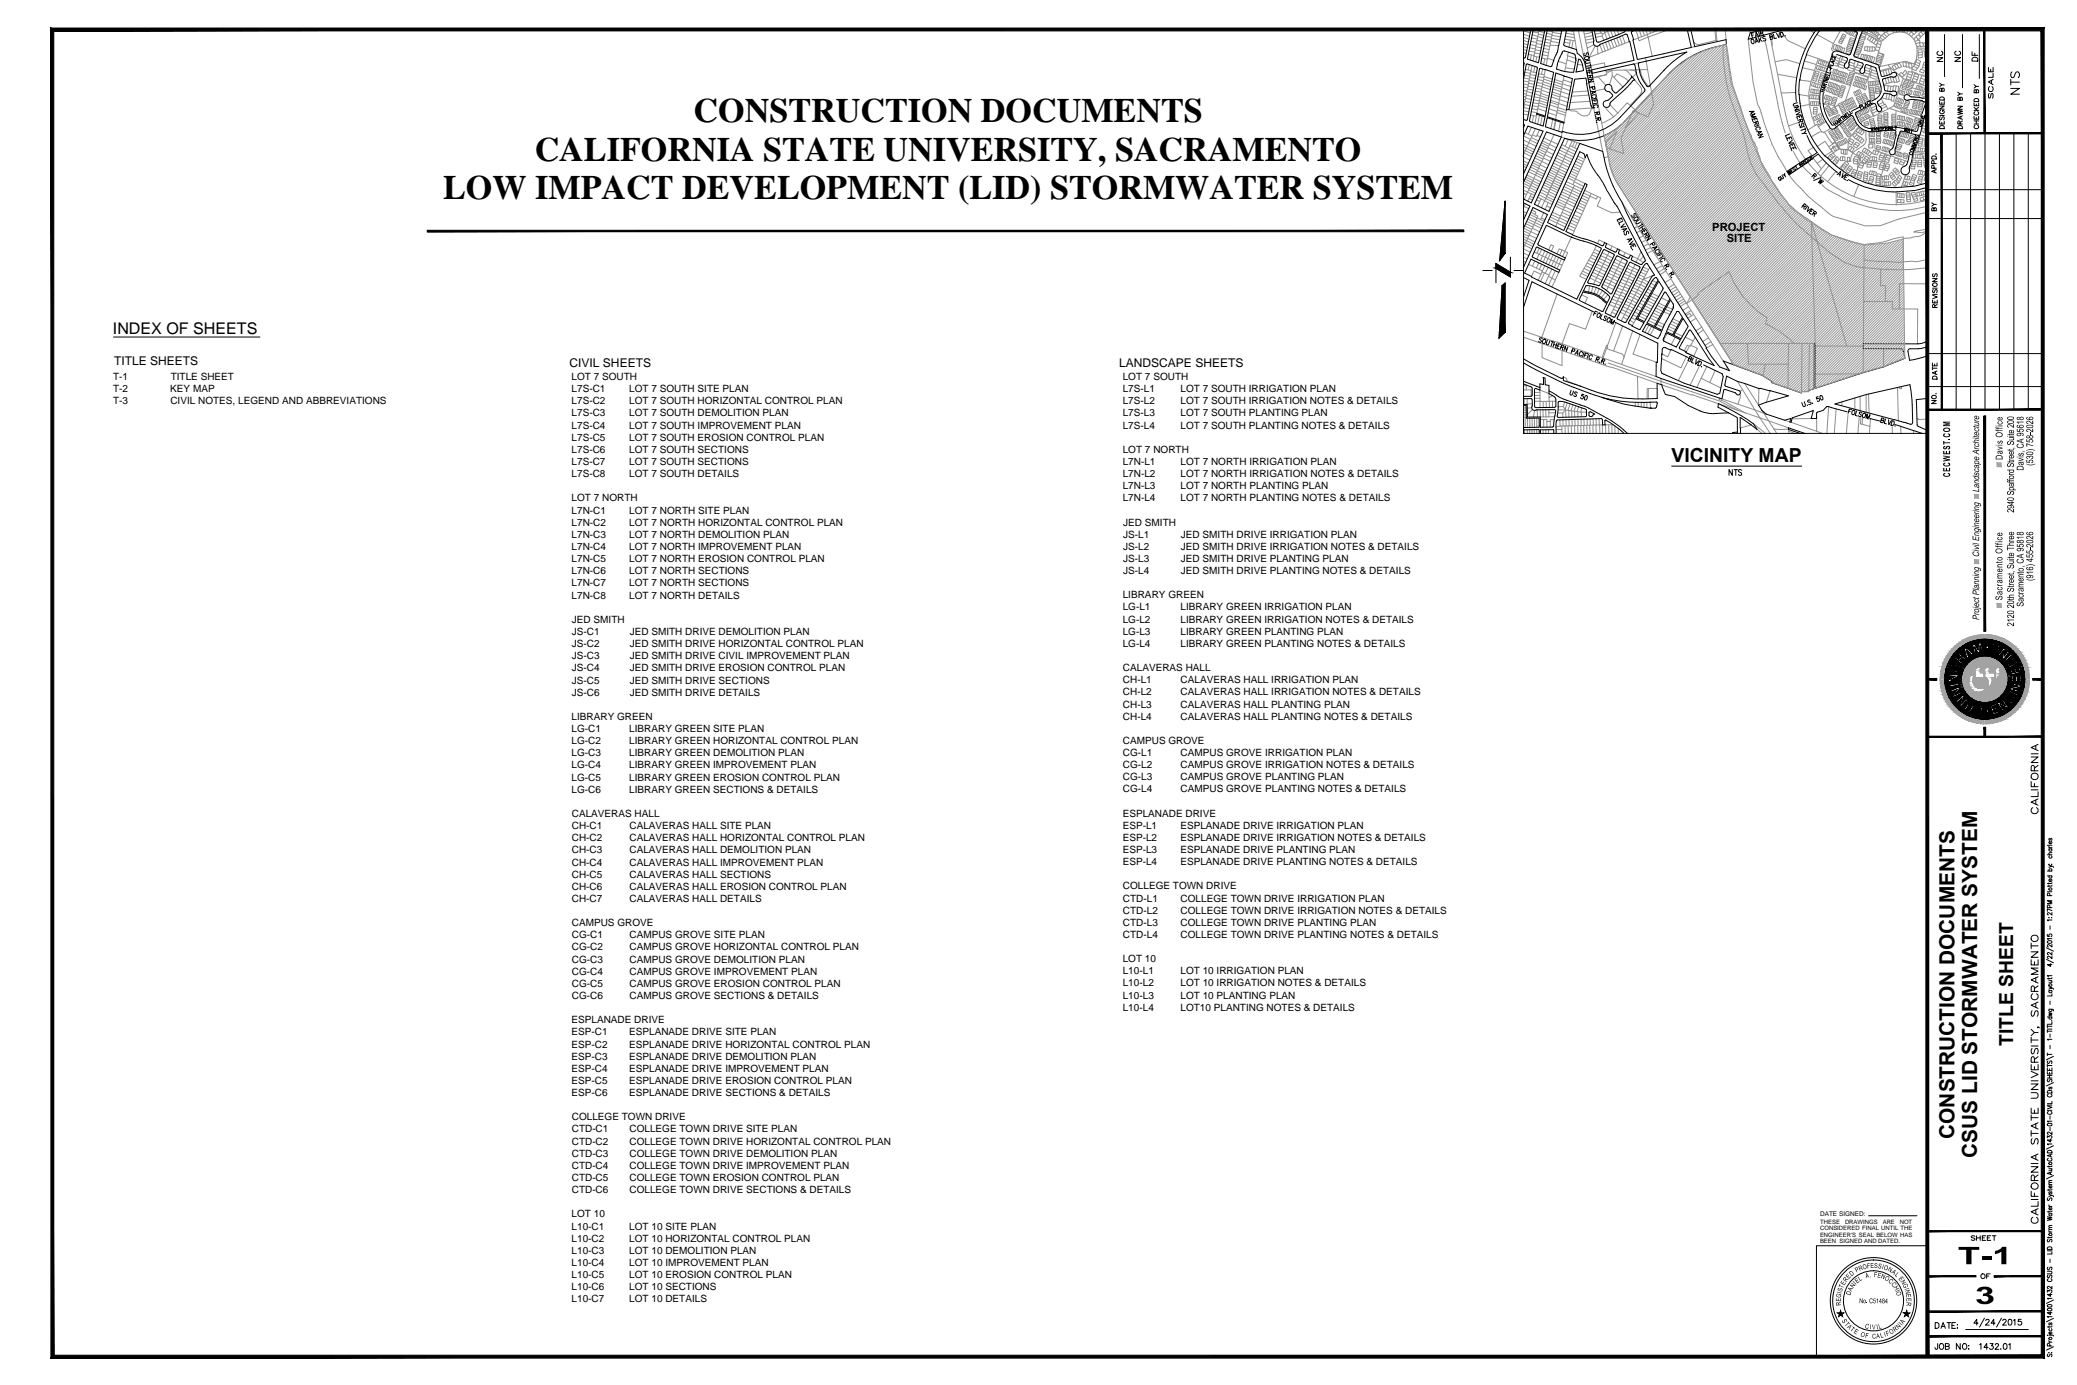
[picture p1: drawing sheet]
<svg xmlns="http://www.w3.org/2000/svg" width="914mm" height="610mm" viewBox="0 0 914 610" stroke-linecap="round" stroke-linejoin="round" font-family="sans-serif">
<defs><g id="words">
<g font-size="15">
<text x="305.4" y="53.9">CONSTRUCTION DOCUMENTS</text>
<text x="235.4" y="70.8">CALIFORNIA STATE UNIVERSITY, SACRAMENTO</text>
<text x="195.1" y="87.8">LOW IMPACT DEVELOPMENT (LID) STORMWATER SYSTEM</text>
</g>
<g font-size="9.2">
<text x="860.5" y="501.2" transform="rotate(-90 860.5 501.2)">CONSTRUCTION DOCUMENTS</text>
<text x="870.4" y="509.6" transform="rotate(-90 870.4 509.6)">CSUS LID STORMWATER SYSTEM</text>
</g>
<g font-size="8.5">
<text x="735.9" y="203.4">VICINITY MAP</text>
<text x="886.3" y="460.3" transform="rotate(-90 886.3 460.3)">TITLE SHEET</text>
</g>
<text font-size="7.1" x="49.7" y="147">INDEX OF SHEETS</text>
<g font-size="5.3">
<text x="50.2" y="160.7">TITLE SHEETS</text>
<text x="250.8" y="161.7">CIVIL SHEETS</text>
<text x="492.7" y="161.7">LANDSCAPE SHEETS</text>
</g>
<g font-size="5">
<text x="753.8" y="101.7">PROJECT</text>
<text x="760.2" y="106.4">SITE</text>
</g>
<g font-size="4.4">
<text x="49.8" y="167.3">T-1</text>
<text x="75.2" y="167.3">TITLE SHEET</text>
<text x="251.6" y="167.3">LOT 7 SOUTH</text>
<text x="494.3" y="167.3">LOT 7 SOUTH</text>
<text x="49.8" y="172.6">T-2</text>
<text x="74.9" y="172.6">KEY MAP</text>
<text x="251.6" y="172.6">L7S-C1</text>
<text x="277" y="172.6">LOT 7 SOUTH SITE PLAN</text>
<text x="494.3" y="172.6">L7S-L1</text>
<text x="519.7" y="172.6">LOT 7 SOUTH IRRIGATION PLAN</text>
<text x="49.8" y="177.9">T-3</text>
<text x="75" y="177.9">CIVIL NOTES, LEGEND AND ABBREVIATIONS</text>
<text x="251.6" y="178">L7S-C2</text>
<text x="277" y="178">LOT 7 SOUTH HORIZONTAL CONTROL PLAN</text>
<text x="494.3" y="178">L7S-L2</text>
<text x="519.7" y="178">LOT 7 SOUTH IRRIGATION NOTES &amp; DETAILS</text>
<text x="251.6" y="183.3">L7S-C3</text>
<text x="277" y="183.3">LOT 7 SOUTH DEMOLITION PLAN</text>
<text x="494.3" y="183.3">L7S-L3</text>
<text x="519.7" y="183.3">LOT 7 SOUTH PLANTING PLAN</text>
<text x="251.6" y="188.7">L7S-C4</text>
<text x="277" y="188.7">LOT 7 SOUTH IMPROVEMENT PLAN</text>
<text x="494.3" y="188.7">L7S-L4</text>
<text x="519.7" y="188.7">LOT 7 SOUTH PLANTING NOTES &amp; DETAILS</text>
<text x="251.6" y="194">L7S-C5</text>
<text x="277" y="194">LOT 7 SOUTH EROSION CONTROL PLAN</text>
<text x="251.6" y="199.4">L7S-C6</text>
<text x="277" y="199.4">LOT 7 SOUTH SECTIONS</text>
<text x="494.3" y="199.3">LOT 7 NORTH</text>
<text x="251.6" y="204.7">L7S-C7</text>
<text x="277" y="204.7">LOT 7 SOUTH SECTIONS</text>
<text x="494.3" y="204.7">L7N-L1</text>
<text x="494.3" y="210">L7N-L2</text>
<text x="519.7" y="204.7">LOT 7 NORTH IRRIGATION PLAN</text>
<text x="519.7" y="210">LOT 7 NORTH IRRIGATION NOTES &amp; DETAILS</text>
<text x="251.6" y="210.1">L7S-C8</text>
<text x="277" y="210.1">LOT 7 SOUTH DETAILS</text>
<text x="494.3" y="215.4">L7N-L3</text>
<text x="519.7" y="215.4">LOT 7 NORTH PLANTING PLAN</text>
<text x="251.6" y="220.7">LOT 7 NORTH</text>
<text x="494.3" y="220.7">L7N-L4</text>
<text x="519.7" y="220.7">LOT 7 NORTH PLANTING NOTES &amp; DETAILS</text>
<text x="251.6" y="226">L7N-C1</text>
<text x="277" y="226">LOT 7 NORTH SITE PLAN</text>
<text x="251.6" y="231.4">L7N-C2</text>
<text x="277" y="231.4">LOT 7 NORTH HORIZONTAL CONTROL PLAN</text>
<text x="494.5" y="231.3">JED SMITH</text>
<text x="251.6" y="236.7">L7N-C3</text>
<text x="277" y="236.7">LOT 7 NORTH DEMOLITION PLAN</text>
<text x="494.5" y="236.7">JS-L1</text>
<text x="519.9" y="236.7">JED SMITH DRIVE IRRIGATION PLAN</text>
<text x="251.6" y="242.1">L7N-C4</text>
<text x="277" y="242.1">LOT 7 NORTH IMPROVEMENT PLAN</text>
<text x="494.5" y="242">JS-L2</text>
<text x="519.9" y="242">JED SMITH DRIVE IRRIGATION NOTES &amp; DETAILS</text>
<text x="251.6" y="247.5">L7N-C5</text>
<text x="277" y="247.5">LOT 7 NORTH EROSION CONTROL PLAN</text>
<text x="494.5" y="247.4">JS-L3</text>
<text x="519.9" y="247.4">JED SMITH DRIVE PLANTING PLAN</text>
<text x="251.6" y="252.8">L7N-C6</text>
<text x="277" y="252.8">LOT 7 NORTH SECTIONS</text>
<text x="494.5" y="252.7">JS-L4</text>
<text x="519.9" y="252.7">JED SMITH DRIVE PLANTING NOTES &amp; DETAILS</text>
<text x="251.6" y="258.1">L7N-C7</text>
<text x="251.6" y="263.5">L7N-C8</text>
<text x="277" y="258.1">LOT 7 NORTH SECTIONS</text>
<text x="277" y="263.5">LOT 7 NORTH DETAILS</text>
<text x="494.3" y="263.4">LIBRARY GREEN</text>
<text x="494.3" y="268.7">LG-L1</text>
<text x="519.7" y="268.7">LIBRARY GREEN IRRIGATION PLAN</text>
<text x="251.8" y="274.1">JED SMITH</text>
<text x="494.3" y="274.1">LG-L2</text>
<text x="519.7" y="274.1">LIBRARY GREEN IRRIGATION NOTES &amp; DETAILS</text>
<text x="251.8" y="279.5">JS-C1</text>
<text x="277.2" y="279.5">JED SMITH DRIVE DEMOLITION PLAN</text>
<text x="494.3" y="279.4">LG-L3</text>
<text x="519.7" y="279.4">LIBRARY GREEN PLANTING PLAN</text>
<text x="251.8" y="284.8">JS-C2</text>
<text x="277.2" y="284.8">JED SMITH DRIVE HORIZONTAL CONTROL PLAN</text>
<text x="494.3" y="284.7">LG-L4</text>
<text x="519.7" y="284.7">LIBRARY GREEN PLANTING NOTES &amp; DETAILS</text>
<text x="251.8" y="290.2">JS-C3</text>
<text x="277.2" y="290.2">JED SMITH DRIVE CIVIL IMPROVEMENT PLAN</text>
<text x="251.8" y="295.5">JS-C4</text>
<text x="277.2" y="295.5">JED SMITH DRIVE EROSION CONTROL PLAN</text>
<text x="494.4" y="295.4">CALAVERAS HALL</text>
<text x="251.8" y="300.9">JS-C5</text>
<text x="277.2" y="300.9">JED SMITH DRIVE SECTIONS</text>
<text x="494.4" y="300.8">CH-L1</text>
<text x="519.8" y="300.8">CALAVERAS HALL IRRIGATION PLAN</text>
<text x="251.8" y="306.2">JS-C6</text>
<text x="277.2" y="306.2">JED SMITH DRIVE DETAILS</text>
<text x="494.4" y="306.1">CH-L2</text>
<text x="494.4" y="311.4">CH-L3</text>
<text x="519.8" y="306.1">CALAVERAS HALL IRRIGATION NOTES &amp; DETAILS</text>
<text x="519.8" y="311.4">CALAVERAS HALL PLANTING PLAN</text>
<text x="251.6" y="316.8">LIBRARY GREEN</text>
<text x="494.4" y="316.8">CH-L4</text>
<text x="519.8" y="316.8">CALAVERAS HALL PLANTING NOTES &amp; DETAILS</text>
<text x="251.6" y="322.2">LG-C1</text>
<text x="277" y="322.2">LIBRARY GREEN SITE PLAN</text>
<text x="251.6" y="327.5">LG-C2</text>
<text x="277" y="327.5">LIBRARY GREEN HORIZONTAL CONTROL PLAN</text>
<text x="494.4" y="327.4">CAMPUS GROVE</text>
<text x="251.6" y="332.9">LG-C3</text>
<text x="277" y="332.9">LIBRARY GREEN DEMOLITION PLAN</text>
<text x="494.4" y="332.8">CG-L1</text>
<text x="519.8" y="332.8">CAMPUS GROVE IRRIGATION PLAN</text>
<text x="251.6" y="338.2">LG-C4</text>
<text x="277" y="338.2">LIBRARY GREEN IMPROVEMENT PLAN</text>
<text x="494.4" y="338.1">CG-L2</text>
<text x="519.8" y="338.1">CAMPUS GROVE IRRIGATION NOTES &amp; DETAILS</text>
<text x="251.6" y="343.6">LG-C5</text>
<text x="277" y="343.6">LIBRARY GREEN EROSION CONTROL PLAN</text>
<text x="494.4" y="343.5">CG-L3</text>
<text x="519.8" y="343.5">CAMPUS GROVE PLANTING PLAN</text>
<text x="251.6" y="348.9">LG-C6</text>
<text x="277" y="348.9">LIBRARY GREEN SECTIONS &amp; DETAILS</text>
<text x="494.4" y="348.8">CG-L4</text>
<text x="519.8" y="348.8">CAMPUS GROVE PLANTING NOTES &amp; DETAILS</text>
<text x="251.7" y="359.6">CALAVERAS HALL</text>
<text x="494.3" y="359.5">ESPLANADE DRIVE</text>
<text x="251.7" y="364.9">CH-C1</text>
<text x="277.1" y="364.9">CALAVERAS HALL SITE PLAN</text>
<text x="494.3" y="364.8">ESP-L1</text>
<text x="519.7" y="364.8">ESPLANADE DRIVE IRRIGATION PLAN</text>
<text x="251.7" y="370.3">CH-C2</text>
<text x="277.1" y="370.3">CALAVERAS HALL HORIZONTAL CONTROL PLAN</text>
<text x="494.3" y="370.1">ESP-L2</text>
<text x="519.7" y="370.1">ESPLANADE DRIVE IRRIGATION NOTES &amp; DETAILS</text>
<text x="251.7" y="375.6">CH-C3</text>
<text x="277.1" y="375.6">CALAVERAS HALL DEMOLITION PLAN</text>
<text x="494.3" y="375.5">ESP-L3</text>
<text x="519.7" y="375.5">ESPLANADE DRIVE PLANTING PLAN</text>
<text x="251.7" y="381">CH-C4</text>
<text x="277.1" y="381">CALAVERAS HALL IMPROVEMENT PLAN</text>
<text x="494.3" y="380.8">ESP-L4</text>
<text x="519.7" y="380.8">ESPLANADE DRIVE PLANTING NOTES &amp; DETAILS</text>
<text x="251.7" y="386.3">CH-C5</text>
<text x="277.1" y="386.3">CALAVERAS HALL SECTIONS</text>
<text x="251.7" y="391.6">CH-C6</text>
<text x="277.1" y="391.6">CALAVERAS HALL EROSION CONTROL PLAN</text>
<text x="494.4" y="391.5">COLLEGE TOWN DRIVE</text>
<text x="251.7" y="397">CH-C7</text>
<text x="277.1" y="397">CALAVERAS HALL DETAILS</text>
<text x="494.4" y="396.8">CTD-L1</text>
<text x="519.8" y="396.8">COLLEGE TOWN DRIVE IRRIGATION PLAN</text>
<text x="251.7" y="407.6">CAMPUS GROVE</text>
<text x="494.4" y="402.2">CTD-L2</text>
<text x="494.4" y="407.5">CTD-L3</text>
<text x="519.8" y="402.2">COLLEGE TOWN DRIVE IRRIGATION NOTES &amp; DETAILS</text>
<text x="519.8" y="407.5">COLLEGE TOWN DRIVE PLANTING PLAN</text>
<text x="251.7" y="413">CG-C1</text>
<text x="277.1" y="413">CAMPUS GROVE SITE PLAN</text>
<text x="494.4" y="412.8">CTD-L4</text>
<text x="519.8" y="412.8">COLLEGE TOWN DRIVE PLANTING NOTES &amp; DETAILS</text>
<text x="251.7" y="418.4">CG-C2</text>
<text x="277.1" y="418.4">CAMPUS GROVE HORIZONTAL CONTROL PLAN</text>
<text x="251.7" y="423.7">CG-C3</text>
<text x="277.1" y="423.7">CAMPUS GROVE DEMOLITION PLAN</text>
<text x="494.3" y="423.5">LOT 10</text>
<text x="251.7" y="429">CG-C4</text>
<text x="277.1" y="429">CAMPUS GROVE IMPROVEMENT PLAN</text>
<text x="494.3" y="428.9">L10-L1</text>
<text x="519.7" y="428.9">LOT 10 IRRIGATION PLAN</text>
<text x="251.7" y="434.4">CG-C5</text>
<text x="277.1" y="434.4">CAMPUS GROVE EROSION CONTROL PLAN</text>
<text x="494.3" y="434.2">L10-L2</text>
<text x="519.7" y="434.2">LOT 10 IRRIGATION NOTES &amp; DETAILS</text>
<text x="251.7" y="439.7">CG-C6</text>
<text x="277.1" y="439.7">CAMPUS GROVE SECTIONS &amp; DETAILS</text>
<text x="494.3" y="439.6">L10-L3</text>
<text x="519.7" y="439.6">LOT 10 PLANTING PLAN</text>
<text x="494.3" y="444.9">L10-L4</text>
<text x="519.7" y="444.9">LOT10 PLANTING NOTES &amp; DETAILS</text>
<text x="251.6" y="450.4">ESPLANADE DRIVE</text>
<text x="251.6" y="455.7">ESP-C1</text>
<text x="277" y="455.7">ESPLANADE DRIVE SITE PLAN</text>
<text x="251.6" y="461.1">ESP-C2</text>
<text x="277" y="461.1">ESPLANADE DRIVE HORIZONTAL CONTROL PLAN</text>
<text x="251.6" y="466.4">ESP-C3</text>
<text x="277" y="466.4">ESPLANADE DRIVE DEMOLITION PLAN</text>
<text x="251.6" y="471.7">ESP-C4</text>
<text x="277" y="471.7">ESPLANADE DRIVE IMPROVEMENT PLAN</text>
<text x="251.6" y="477.1">ESP-C5</text>
<text x="277" y="477.1">ESPLANADE DRIVE EROSION CONTROL PLAN</text>
<text x="251.6" y="482.4">ESP-C6</text>
<text x="277" y="482.4">ESPLANADE DRIVE SECTIONS &amp; DETAILS</text>
<text x="251.7" y="493.1">COLLEGE TOWN DRIVE</text>
<text x="251.7" y="498.4">CTD-C1</text>
<text x="251.7" y="503.8">CTD-C2</text>
<text x="277.1" y="498.4">COLLEGE TOWN DRIVE SITE PLAN</text>
<text x="277.1" y="503.8">COLLEGE TOWN DRIVE HORIZONTAL CONTROL PLAN</text>
<text x="251.7" y="509.1">CTD-C3</text>
<text x="277.1" y="509.1">COLLEGE TOWN DRIVE DEMOLITION PLAN</text>
<text x="251.7" y="514.5">CTD-C4</text>
<text x="277.1" y="514.5">COLLEGE TOWN DRIVE IMPROVEMENT PLAN</text>
<text x="251.7" y="519.8">CTD-C5</text>
<text x="277.1" y="519.8">COLLEGE TOWN EROSION CONTROL PLAN</text>
<text x="251.7" y="525.2">CTD-C6</text>
<text x="277.1" y="525.2">COLLEGE TOWN DRIVE SECTIONS &amp; DETAILS</text>
<text x="251.6" y="535.8">LOT 10</text>
<text x="251.6" y="541.2">L10-C1</text>
<text x="277" y="541.2">LOT 10 SITE PLAN</text>
<text x="251.6" y="546.5">L10-C2</text>
<text x="251.6" y="551.9">L10-C3</text>
<text x="277" y="546.5">LOT 10 HORIZONTAL CONTROL PLAN</text>
<text x="277" y="551.9">LOT 10 DEMOLITION PLAN</text>
<text x="251.6" y="557.2">L10-C4</text>
<text x="277" y="557.2">LOT 10 IMPROVEMENT PLAN</text>
<text x="251.6" y="562.5">L10-C5</text>
<text x="277" y="562.5">LOT 10 EROSION CONTROL PLAN</text>
<text x="251.6" y="567.9">L10-C6</text>
<text x="277" y="567.9">LOT 10 SECTIONS</text>
<text x="251.6" y="573.2">L10-C7</text>
<text x="277" y="573.2">LOT 10 DETAILS</text>
</g>
<text font-size="2.8" x="801.3" y="535.1">DATE SIGNED:</text>
<g font-size="2.6">
<text x="801.4" y="538.9">THESE</text>
<text x="812.3" y="538.9">DRAWINGS</text>
<text x="828.9" y="538.9">ARE</text>
<text x="836.4" y="538.9">NOT</text>
<text x="801.3" y="544.3">ENGINEER'S SEAL BELOW HAS</text>
<text x="801.3" y="541.5">CONSIDERED FINAL UNTIL THE</text>
<text x="801.3" y="547">BEEN SIGNED AND DATED.</text>
</g>
</g></defs>
<g fill="none" stroke="#000" stroke-width=".44">
<path d="M670.7 13h177.8v177.8h-177.8zM674 13l-2.5 12.3M675 13l-2.6 13 4.9 1.6 2.8-14.6M681.2 13l-2.9 15 4.3 1.4M687.6 13l-1.5 7.1M689.7 13l-1.3 6.8 5.7 2 .3 1.8a7.1 7.1 0 0 1 3.5 4.8M700.7 13l1 4.8M701.7 17.8a1.71 1.71 0 0 0 .6 2.4 1.71 1.71 0 0 0 2.4-.8M701.9 12.9l.9 5.1 .6 .6 11.8-4.5M715.2 12.9l.2 .4M715.3 13.4l-.2 .7M717.3 18.3l.2-.1 1.9 8.4-18.6 4.1 .1 1.6 18.2-4.1 .6 .4"/>
<path d="M717.3 18.3l-.1-.5a2.83 2.83 0 0 0-1.6-2.8l-10.9 4.4M720.6 12.9a2.97 2.97 0 0 0-2.4 1.6l1 3-.3 .1 2 8.6 23.7-5.3-1.8-7.9M744.4 13l1.7 7.5 13.8-3 .1 2.1a43.8 43.8 0 0 0-27.5 15.3l-12.6 13.5a49.3 49.3 0 0 1-8.3 8.2 26.8 26.8 0 0 1-21.9 4.5M771 17.4a.92 .92 0 0 1 1.3 .7 .92 .92 0 0 1-.8 1.1l-.5-.6zM771.9 15.4l-.7 .2M772 14.4l-1 .3 .5 2M773.8 15.3l-.8 .3M773.8 18l-.8 .3M774.2 15.9l-1.1-1.7-.2 2.1M774.2 18.6l-1.1-1.8-.2 2.1M774.2 13.9l.5 1.9M774.2 16.6l.5 2"/>
<path d="M774.8 17.3l1 1M775.1 14.6l.9-.3-.1-.7-1.1 .1 .5 2M775.3 16.3l-.8 1.6M775.6 14.5l.8 .9M776.8 13l-6.2 1.4-1 2.9 14.3-3.8 .6-.5M777.1 16.2h-1l.1 .6 .9 .3 .3 .5-.6 .4-.5-.1M780 16.2l.5 .3-.3 .7-.7 .2-.5-2h1.1l.1 .7-1 .3M780.7 15l.5 2 .9-.2M783.4 14.4l-.2 2.1-1.1-1.8M783.7 14.3a1.03 1.03 0 0 1 1.3 .8 1.03 1.03 0 0 1-.8 1.2zM785.8 15.7l.2 .1M799.7 12.9a46.7 46.7 0 0 0-8.8 31.7"/>
<path d="M801.7 13a32.5 32.5 0 0 0-6.3 11.1M815.3 13l2.3 1.2 .1 .7M817.7 14.9l-3.2 9.1-.6 .1-4.7-1.6M818.6 17l-2.4 7.3M820.4 12.9l-1.9 4.1M856.1 15.2v18.6M864 15.2v23.4M871.4 15.2v19.3M670.8 27.5l.2 .4M671 27.9l-.3 1.5M671.5 25.3l-.8 .2M671.9 28.5l-1.2 6.1"/>
<path d="M672.4 28.1l-.5 .3M672.4 28.2l4.2 1.3 .2 .4M676.8 29.9l-4.4 22.8-.3 .3-1.4-.4M678.2 30.1l-.4 .3-4.4 22.7 .2 .4M678.3 30.1l5.7 1.7-3.7 19.3-3.7-1.2-.1 .4 3.7 1.1-.8 4.1-5.8-1.9M685.5 23.1l-2.3 6-.7 .2M686.1 20.1l-.5 2.9M687.5 23.7l-1.4 3.1-.9 3.6 2.3 .7M687.5 31.1l3 .6 2.3 .1M687.5 23.7l.5-1 .6-.3 4.3 1.3M692.9 23.7l.5 .6M693.5 24.3l.2 1.4"/>
<path d="M693.7 25.7l.1 .1M693.8 25.8l-1 6M696.7 28.7l-.8-2.1-.9-.6-1.2 5.7 3.4-.7-.5-2.3M697.5 23.4v1h.6l.4-1 .4-.2 .4 .3-.2 .8M697.8 25.2a.99 .99 0 0 1 1.1-.4 .99 .99 0 0 1 .7 .9 .99 .99 0 0 1-1.1 .6 .99 .99 0 0 1-.8-.9zM697.9 28.5l3.7 19h-.7l-.2-.9h-.3l-2.2-12.2-4.9 .5-2.6 13.3-1.1 .1 2.6-13.7-7.2-2.5-3.8 19.3 7.4 2.4-.1 .4-7.3-2.4-.8 4 7.3 2.5 .1-.5 .4 .1M699.4 35.1l2-.3-1.8 1.5 2-.4M699.5 29.9l.2 1.1M699.8 31.7l.1 .7M699.8 26.5l-1.4 .3-.5 .6 .7 .5 1.4-.3M700.1 33.2l.4 1.1 .6-.2v-1.1l-2.1 .4M700.2 28.3l.2 1.1"/>
<path d="M700.2 33.8l-1 .8M700.2 28.8l-1.9 .4M700.4 29.7l-2 .4M700.6 30.9l-2 .4M700.9 32.6l-.1-1.1-2 .4 .1 1M700.9 38.2l.3 1h.8v-1.1l-2 .4M709.9 39.7l1 1.1h.7M709.9 39.7l-.2-.3a1.67 1.67 0 0 0-1.5-2.2 1.67 1.67 0 0 0-1.6 2.1l.8 .9 1.4 .4 1.1 1.2-.1 .6M717.7 36.9l-8.8 8.3a1.58 1.58 0 0 1-1.5 2.1 1.58 1.58 0 0 1-1.5-2.1l.8-.8 1.3-.4M718.1 34.3l.2-.8 1.4 1.7-1.1 .6M718.1 34.3l-2.9 3.3-3.6 3.3M718.7 35.8l-1 1.2"/>
<path d="M719.8 28.6l.6 3.4M720.4 32l1.2 3.4 2.5 3.9-.1 .7M726 38l-.5 .2-.5-.3-2.4-3.8-.6-1.8-.6-4.6 21.2-4.8-3.9 2.6-3.7 3-9 9.5M795.4 24l-1.7 4.9-1.4 6.3a28.9 28.9 0 0 0 .1 9.9l.3 1.6M801.9 39.3l1.5 .5M802.6 39.5l-.2 .8M803.1 35.9l1.4 .5M803.2 37.7l.2-.7-.5-.2-.4 .7 1.5 .5M803.2 35.4l-.3 .9M803.3 38.4l-.2 .6M803.5 34.4l1.5 .5-1.7 .3 1.4 .5M803.8 38.4l-1.6-.1 1.3 1"/>
<path d="M804 33.2l-.3 .8 1.5 .4 .2-.7M804.2 37.2l-.9 .2M804.6 33.7l-.2 .5M805.7 32.6l-.2 .7-1.4-.5M805.9 30l.1-.7-.5-.3-.4 .7 1.4 .5M805.9 30.4l-.3 .9M806.1 31.6l-.3 .7-1.4-.5M806.9 25.5a.47 .47 0 0 0-.5 .4 .47 .47 0 0 0 .4 .5l.4 .1a.46 .46 0 0 0 .6-.2 .46 .46 0 0 0-.2-.6M806.9 24.2l-.2 .8 1.4 .5 .3-.8M807.1 27.1l-.2 .6M807.2 28.3l-.2 .7-1.5-.5M807.5 24.7l-.1 .5"/>
<path d="M807.6 27.1l-1.6-.1 1.3 1M808.7 24l4.4 1.5M809.1 22.6a2.01 2.01 0 0 0-2.5 1.2l-4.5 13.7a19.3 19.3 0 0 0 3.2 18.1M812.6 27.7a1.15 1.15 0 0 0-.4 2 1.15 1.15 0 0 0 1.9-.8M812.9 27.2l-.3 .5M813 25.5l.4 .3-.4 1.4M814 28.1v.8M814.4 26.4l.6-.3 4.9 1.7M814.4 26.5l-.4 1.6M816.2 24.2l.4 .8 9.9 3.4 .6 .5 .3 1M819 30.6a1.04 1.04 0 0 0 .2 1.6 1.04 1.04 0 0 0 1.6-.5M819.8 29.5l-.8 1"/>
<path d="M819.9 27.8l.3 .6M820.3 28.5l-.4 1.1M820.9 30.4v.8M821 31.2l-.2 .5M821.3 28.8l-.4 1.6M821.9 28.4l-.6 .4M821.9 28.5l4 1.5 2.2 8.2a4.7 4.7 0 0 1-2.5 5.4M827.3 29.9l1.2 3.8 3.7-.9 1.6-1M827.3 29.9h.1M829.1 34.7l-.4 .6 .9 4.2M829.7 39.4l.4 .6 2.3 .3 1.3-.2M832.5 33.8l.5 .1"/>
<path d="M832.5 33.8l-3.4 .9M833 33.8l.8 .1M833.7 31.9a1.06 1.06 0 0 1 1.3 1 1.06 1.06 0 0 1-1.2 1.1M852.8 25.4h2.5l-2.5 1.7h2.5M853.4 22.6a.94 .94 0 0 0-.6 1.1 .94 .94 0 0 0 1 .7 1.06 1.06 0 0 0 1.3-.3 1.06 1.06 0 0 0-.1-1.4l-.3-.1M853.9 36.6l1 .8-1 .7M854.9 39.3l.4-.5 .7 .5v.8h-2.1l.1-1.1h.8l.1 1.1M854.9 37.4h1.1M860.6 25.3h2.5l-2.5 1.7h2.5M861.2 22.5a.94 .94 0 0 0-.6 1.1 .94 .94 0 0 0 .9 .8h.7a.93 .93 0 0 0 1-.8 .93 .93 0 0 0-.7-1.1M868.2 22.8v1.6h2.5M868.3 25.7a1.43 1.43 0 0 1 2.4 .3v.9h-2.5z"/>
<path d="M869.1 37.3l.9 .7-.9 .8M869.4 23.4v1M870 40l.4-.5 .7 .5v.8h-2l.1-1.1h.8v1.1M870 38h1.1M875.4 29.7v1.9h2.1v-1.9M875.9 38.1a1.13 1.13 0 0 0-.3 1.8 1.13 1.13 0 0 0 1.8-.2l.1-.9-.5-.7M876.4 30.5v1.1M876.8 35.4v1.4M877.5 34.9l-2.1 1.2 2.1 1.2M877.5 32.3v1.8h-2.1M885.2 38.9h3.9l-3.9 2.6h3.9M885.2 36.2h3.9"/>
<path d="M885.2 34.9v2.5M885.8 31.6a1.45 1.45 0 0 0 .3 2.6l.6-.4 .9-2 .9-.2a1.67 1.67 0 0 1 0 2.6M670.7 54.9l.5 .1-.5 1.1M670.7 59.7l1.9-4.2 6.7 2.2-8.6 18.8M700.3 40.1l2.1 .3-1.9 1M701 40.3l.1 .8M701.1 44.3l1.9-.4 .3 1M702.1 44.1l.1 .6M702.4 42.9a.64 .64 0 0 0 .3-.9 .64 .64 0 0 0-.8-.3l-.5 .1a.64 .64 0 0 0-.7 .5 .64 .64 0 0 0 .6 .7M702.6 51.3l-.1 .1M702.9 43.2l-2 .4M703 53.9h.1"/>
<path d="M703.1 49.4l.4 1 .6-.1-.1-1.1-2 .4M703.2 47.3a.64 .64 0 0 0 .3-.8 .64 .64 0 0 0-.8-.4l-.5 .1a.64 .64 0 0 0-.7 .6 .64 .64 0 0 0 .7 .7M703.2 50l-1 .7M703.3 45.4l-2 .3M703.6 51.9l.2 .9h.7v-1.1l-2 .4M703.6 52.5l-.9 .7M709.9 42.5l-1.9 1.6M724.1 40.1l-10.7 11.4a24.1 24.1 0 0 1-25.2 6.4M770.1 49.1l2.2-.1-1.7 1.3M770.7 50.8l1.9-.7-1.6 1.3 2.1-.1-1.9 .7M770.9 49.1l.2 .7M772.4 52.3l.2 .6"/>
<path d="M773 53.7l.4 .9 .7-.2-.2-1-1.9 .7M773.1 54.2l-.8 1M773.4 58l2.1-.1-1.7 1.3M773.7 52.9l-.4-1-1.9 .7 .4 1M774 59.7l1.9-.8-1.5 1.8 1.9-.7M774.1 58l.3 .7M774.5 55l-1.9 .7M774.7 57a.64 .64 0 0 0 .1-.9 .64 .64 0 0 0-.8-.2l-.5 .2a.64 .64 0 0 0-.6 .7 .64 .64 0 0 0 .8 .5M787.9 58.9l-1.8 .8 .3 .9M789.9 47.5l1.9-.6-1.6 1.7 2-.6M791.3 45.2l-1.6 .6-.2 .6 .4 .4 1.7-.5M792.1 51.2l.1 .6"/>
<path d="M792.3 54.5a.58 .58 0 0 0-.1 .9 .58 .58 0 0 0 .9-.1l.2-1 .4-.2 .4 .3-.1 .8M792.3 48.7l-1.9 .5M792.5 49.3l-1.7 1.2 2.1 .1M792.5 52.6l.4 1 .7-.2-.2-1-1.9 .6M792.6 46.7a41.3 41.3 0 0 0 16.1 26.6l5.7 3.9M792.7 53.2l-.9 .9M792.7 46.7l-.1 .1M793.3 51.9l-.3-1-1.9 .5 .3 1.1M794.3 58.6l-1 .3M794.4 55.6l-1.9 .6M794.6 56.2l.3 1.1M794.8 56.8l-2 .6"/>
<path d="M795 57.6l-.7 1 1.1 .3M795.5 59.7l1.3 2.7M801.6 40.1l1.5 .5M802.7 41a17.9 17.9 0 0 0 3.4 13.3M805.2 55.6a1.6 1.6 0 0 0 1.3 1.2 1.6 1.6 0 0 0 1.6-.7M806.1 54.3l.6 .8 .5-.1M807.1 54.2l1 1.2M807.8 53.7l1 1.2M808.3 54.2l-.7 .6M808.3 56l-.2 .2M809.5 53.7l-.5 .3M809.7 53.1l.6-.5-.4-.5-.6 .4 .9 1.2"/>
<path d="M809.9 53.9l-1.3-.8 .5 1.5M810.1 52.8l.8 .4M810.7 51.5l.9 1.2M811 51.2l-.7 .5M811.9 50.6l.9 1.1-1.6-.6 .9 1.2M812.9 49.8l-.6 .4 .9 1.2 .6-.4M813.1 50.5l-.4 .3M813.2 49.5l.9 1.2 .6-.4M814 48.9l1 1.2 .6-.4M814.8 50.9l-6.5 5.1M814.8 50.9l.5-.1 .4 .4M815.7 51.2a9.1 9.1 0 0 0 6.7 6.6h4.7"/>
<path d="M816.6 48.2l-1.5 .8M817.1 49.5l-.3 .8a10.1 10.1 0 0 0 3.5 5.2 11.1 11.1 0 0 0 7.8 .8M818.4 47.3l-1.8 .9M818.9 47.3l.6-.4-.3-.6-.7 .2 .7 1.4M819.7 45.9l.6 1.4 .7-.3M821.8 46.1l-.6 .2M822.2 46.5l-1.1-1.2 .2 1.6M822.8 44.8a.5 .5 0 0 0-.7-.1 .5 .5 0 0 0 0 .7l.2 .3a.48 .48 0 0 0 .5 .4 .48 .48 0 0 0 .4-.6M823.7 44l-.7 .3 .7 1.4 .7-.3M823.8 44.8l-.5 .2M824.6 56.1l-.4 1.6-.5-1.5M824.9 45.6l-7.8 3.8"/>
<path d="M825 45.5l.5 .3 .7 1.6M825 45.5l-.1 .1M825.6 43.7l-1.4 .7M825.7 57.1h-.6M825.9 57.6l-.6-1.5-.3 1.5M826.2 47.4l.1 .8M826.5 45.3l.6 1.1M827.1 46.4l.1 .1a1.55 1.55 0 0 1 .6 2.6h-.7l-.8-.9M827.1 56l.1 1.5-1-1.5 .1 1.5M827.6 56a.75 .75 0 0 1 .9 .7 .75 .75 0 0 1-.8 .8zM829.4 56.6h-.5M829.7 55.9h-.8v1.5h.8"/>
<path d="M830.1 56.5l.7-.1 .1-.3-.9-.3 .1 1.5M830.5 56.5l.5 .8M831.9 56.4l.3 .3v.5l-.8 .1-.1-1.5 .9 .1-.1 .5-.7 .1M832.2 41.4l1.1 .6M832.2 41.4l-2.8-.2a7.3 7.3 0 0 1-2.8 3.6l-.1 .5M832.6 55.7l.1 1.5M833.1 55.6l.1 1.6 .7-.1M833.4 42.1l.5 .1M833.7 40.1l.5 .1M834.2 57.4l.4 .6M834.2 40.2a.99 .99 0 0 1 .8 1.1 .99 .99 0 0 1-1.1 .8M834.2 57.4h-3.7l-3.4 .4"/>
<path d="M834.6 55.6l.1 1.5M834.7 59.3v.4M834.7 58.1v1.2M834.7 59.7l-1.2 4.7M835 55.6h-.8M835.8 59.7l-.2 1.2M838.6 56.2v1.6l.6-1.5-.1 1.6 .7-1.4M839.7 58l.8-1.3 .1 1.5M839.9 57.5l.7 .2M840.4 44l1.7-.2 3.6 .4M840.5 42.1a1.32 1.32 0 0 0-1.8-.1 1.32 1.32 0 0 0-.1 1.9 1.32 1.32 0 0 0 1.8 .1M840.6 42.1l1.1 .5"/>
<path d="M841.3 56.8l.3 .9 .7-.6M841.6 57.7l-.1 .7M841.7 42.7l4.1 .4M843 59.2l-6.2-1.5-.9 2.1M843.6 59.2l-.3 .2v.6l1.3-.5 .1 .6-.3 .2M844.6 55.8l-.1 .4a1.39 1.39 0 0 1-1.1 1.7 31.6 31.6 0 0 0-15.3-1.6M844.6 54.8a.83 .83 0 0 1 1 0 .83 .83 0 0 1 .3 1l-1.5-.5zM845.2 52.8l1.4 .5M845.5 54.3l.1-.7-.4-.2-.4 .7 1.5 .4M845.6 51.4l1.3 .9-1.6 .1M845.7 44.2l.4 .1M845.8 43.1l.6 .1"/>
<path d="M845.9 50.4l-.2 .8 1.4 .4 .3-.7M846.1 44.3l.3 .1M846.1 55.9l-1.4 5.3a39 39 0 0 0-3.6 11.1l-.5 2.1M846.3 44.4l.3 .1a1.03 1.03 0 0 1 1.1 1.2l-1.5 4.4M846.4 43.2h.3M846.5 53.7l-.9 .2M846.5 50.9l-.1 .5M848.5 43.1l-1.8 .1M848.5 47.9l-2.3 8M853.9 53.3v1.3h2.1v-1.3M853.9 46.7h2.1l-2.1 1.3h2.1M853.9 44.6v1.3h2.1v-1.3"/>
<path d="M853.9 50.8h2.1M854 55.6a1.14 1.14 0 0 1 2 .3v.7h-2.1zM854 43.1a1.14 1.14 0 0 1 2 .3v.6h-2.1zM854.2 51.4l-.3 .5 .3 .9 .5-.3 .4-.9h.8l-.2 1.2M854.4 48.6a.77 .77 0 0 0-.5 .8 .77 .77 0 0 0 .8 .7h.5a.74 .74 0 0 0 .8-.8 .74 .74 0 0 0-.8-.7v.5M854.9 45.1v.8M854.9 53.8v.8M861.2 58.9v121.4M861.9 48.5l2.1 .5-2.1 .5 2.1 .4-2.1 .5M861.9 46.8h2.1l-2.1 1.3h2.1M861.9 40.6l1 .7-1 .8M862 55.6a1.15 1.15 0 0 1 2 .3v.7h-2.1z"/>
<path d="M862.9 54.6l-.1-1.2-.7-.1-.2 1.3h2.1M862.9 43.3l.4-.5 .7 .5v.8h-2.1l.2-1.2 .7 .1 .1 1.1M862.9 41.3h1.1M863.3 51.3v1M864 51l-2.1 .8 2.1 .7M864 53.2l-1.1 .7M867.6 58.9v121.4M869.1 51.2v1.3h2v-1.3M869.1 45.3v1.2h2v-1.2M869.1 54.6h2M869.1 53.2h2M869.1 48.6h2"/>
<path d="M869.1 47.2l1.3 1.4M869.2 43.7a1.14 1.14 0 0 1 1.9 .3v.7h-2zM869.5 55.2a.74 .74 0 0 0-.4 .8 .74 .74 0 0 0 .7 .6h.5a.74 .74 0 0 0 .8-.6 .74 .74 0 0 0-.5-.8M869.5 49.2a.74 .74 0 0 0-.4 .8 .74 .74 0 0 0 .7 .6h.5a.74 .74 0 0 0 .8-.6 .74 .74 0 0 0-.5-.8M870 45.8v.7M870 51.7v.8M870 53.2v1.4M871.1 47.2l-1.1 .9M873.9 58.9v121.4M875.7 41.2l-.2 1.7 .2 .3 .4-.1 .5-1.6 .6-.3 .3 .7-.3 1.3M880.3 58.9v121.4M886.6 58.9v121.4"/>
<path d="M893 58.9v121.4M689.8 61.1l-1-.3-13.3 29.1 6.5 3 13.5-29.8 10.1 3.5 .8 3.7a55.8 55.8 0 0 0 7.1 17.7M697.1 67.5l-1.6-.7-14.2 31.2 7.2 3.4 9.3-20.6 1 .5-9.4 20.6 4.1 2 3.9 1.2M697.1 67.5l.8 1.9 .8-1.3M698.7 68.1l1.9 4.7 2.9 4.3M703.4 77.1l8.6 13.8 12 22.7M783.6 78.1a.48 .48 0 0 0-.7 0 .48 .48 0 0 0 .1 .7l.2 .3a.47 .47 0 0 0 .7 .2 .47 .47 0 0 0 .1-.7l-.3 .2M784.5 77.1l.7 1.1-.2 .4-.6-.1-.6-.9M785.7 76.3v.9l-.8-.4M785.7 77.2l.4 .7M786.7 75.4l.9 1.5 8.6-5.6 4.3-3.5 4.2 4.6 4.2 3.5M787.6 60.6l.2 .6"/>
<path d="M787.9 74.9l.6 1.4-1.1-1.1 .6 1.4-1.1-1.1M788.8 74.3l-.7 .4 .9 1.3 .6-.5M788.9 63.6l.2 .5M788.9 61.2l-.4-1-1.9 .8 .4 1M788.9 75l-.4 .3M789.1 61.7l-1.6 1.3 2.1-.2M789.5 65l.2 .6M790 73.8l-.8 .3 .3 .4 1 .1-.1 .4-.6 .2M790.2 64.1l-.5-.9-1.8 .7 .4 1.1M790.5 73.1l.8 1.3M790.8 65.6l-.4-1-1.9 .8 .4 1M790.8 72.9l-.7 .5"/>
<path d="M792.9 72.4l.5 .3-.1 .4-.4 .3-.9-1.3 .7-.3 .3 .4-.6 .5M793.5 72l.6-.6-.3-.4-.7 .4 .8 1.3M793.8 71.8l.9 .4M794.2 70.7l.8 1.2M794.6 70.4a.77 .77 0 0 1 1.1 .1 .77 .77 0 0 1-.3 1.2zM796.6 69.5a.47 .47 0 0 0-.6 0 .47 .47 0 0 0 0 .7l.2 .3a.48 .48 0 0 0 .7 .2 .48 .48 0 0 0 0-.8l-.2 .2M796.8 62.5l3.2 4.7-2.5 1.6-2.3 1.1-8.5 5.6M797.4 68.5l-.7 .5 .9 1.2 .7-.4M797.6 69.3l-.4 .3M798.3 77.1l.8 .5 .5-.5-.7-.8-1.3 1.6M798.8 77.4l-.3 1.2M801.6 78.6l-1 1.8 1.6-1.2-1 1.8 1.7-1.3"/>
<path d="M801.6 78.1l-3.1 1.4M808.8 76.9l1.6-1.4-.5 2.1M809.3 76.5l.8 .4M811.4 76.1l-.5 2.1 1.6-1.4M812.3 77.8l.6 .3M813.3 79.4v.1M813.7 77.5l-.9-.6-1 1.8 .9 .5M813.8 79a41 41 0 0 0 21.7 5.4l7.6-.6 5.4-1.3M814.4 77.2a38.9 38.9 0 0 0 20.9 5.3M833.3 65l-.1 .2a1.58 1.58 0 0 0-.7 2.7 1.25 1.25 0 0 0 1.4-.1 1.25 1.25 0 0 0 .4-1.3M833.6 64.4l-.3 .6M834.6 64.9l-.2 1.6"/>
<path d="M835.5 60.9l-.9 4M840.5 68.2a5.5 5.5 0 0 1-3.2 5.7 1.88 1.88 0 0 0 1.2 3 1.88 1.88 0 0 0 2.1-2.5M841.1 67a.47 .47 0 0 0-.6 .5 .47 .47 0 0 0 .5 .5l.3 .1a.48 .48 0 0 0 .7-.2 .48 .48 0 0 0-.2-.6M841.1 66v-.1a.74 .74 0 0 1 1 0 .74 .74 0 0 1 .2 .9l-.2 .1a.81 .81 0 0 1-1-.9zM843 60.4l1.4 .4-1.7 .4 1.4 .5M843 64.8l-1.4-.5 1.3 1-1.6-.1 1.4 .6M843.5 63.4l-1.4-.5 1.3 1h-1.6l1.4 .5M850.7 68.8h1.4l.3 1.2h-2zM851.5 74.1l-.1-1.2-.8-.1-.2 1.3h2M851.5 72l-.1-1.2h-.8l-.2 1.2h2M851.8 74.9v1M852.4 67.7l-.1 .1"/>
<path d="M852.4 74.6l-2 .8 2 .8M662.6 88.4v23.1l-2.4 3.2zM670.7 80.2l10.1-22.1 6.6 2.2-13.2 29-3.5-1.7M670.7 89.3l2.8 1.4-2.8 6.1M712.9 96.3l.3 .6M713.5 88l.7 1.4M714.3 89.4l12.1 24.4M714.3 96.8l-.5-.9-1.8 .9 .4 1M714.5 97.3l-1.8 .9 .4 .9M715.1 98.5l-1.5 1.5 2.1-.3M718.4 94.7l.2 .8 .4 .2 .5-.5-.1-1 .5-.2 .4 .9M719.7 95.9l.4-.3a.67 .67 0 0 1 1.1 .1 .67 .67 0 0 1-.3 1l-.5 .3a.67 .67 0 0 1-1-.2 .67 .67 0 0 1 .3-.9z"/>
<path d="M721.8 96.7l-1.3 .8-.1 .9h.8l1.2-.8M722.7 98.2l.7 1M722.7 100l.7 .9M723.1 98.7l-1.7 1.1M723.5 99.5l-1.7 1.1M793.8 90.4l.9 .5 .5-.5-.8-.8-1.2 1.7M794.3 90.8l-.2 1.2M795.8 90.6l-1.2 1.7M796.3 91l-.6 2.1 1.7-1.3M797.1 92.8l.5 .3M798.3 93.7l.9 .5 .5-.5-.8-.8-1.2 1.6M798.5 92.6l-.8-.6-1.2 1.7 .8 .6"/>
<path d="M798.8 94l-.1 1.2M848.5 80.5l-5.7 1.4-7.5 .6M848.5 96.2h50.8M848.5 83.5h50.8M850.4 89.2l1 .8-1 .7M851.4 91.9l.4-.5 .7 .5v.9h-2.1l.1-1.2h.8l.1 1.2M851.4 90h1.1M652.8 119.1h4.1M658.6 116l6.3 3.8v2.1l-6.3-3.8zM658.6 116v8.5M664.9 113.2v8.7M666.6 119.1h4.1"/>
<path d="M670.7 100.5l4.2-9.2 6.3 3.1-10.5 23.2M676.3 109l-1.7 3.7 .2 .5M677 107.3l.2 .5M677.2 107.8l11.9 5.7-.4 1-11.9-5.7-.5 .2M691 104l6.2 2.1M691 104.1l-10.2-4.9-3.7 8.1M697.2 106.2l4.9 1.6 2.6 1.3 .2 .5-10.7 22.1-23-11.5 2.8-6.1 12.2 5.8 .5-1-11.9-5.7M697.4 105.1l3.7 1.2 4.4 1.9 .9-1.4 1 .4-.6 1.3M706.4 109.9l-.5 .2-6.9 14 .3 .5M706.4 109.9l4.1 2 .2 .5-6.6 13.3-4.8-1M706.8 108.5l.2 .4 4 2.1 .4-.1 .7-1.3 1 .4-.6 1.3M712.5 111.2l.2 .5"/>
<path d="M712.7 111.8l4 1.8 .5-.1M714.1 100.9l2.1-.3-1.6 1.5M714.8 100.9l.4 .7M715.1 102.4l.1 .8 .7 .1 .1-1.2 .4-.4 .6 .6-.1 .5M716.3 105.4l2.1-.3-1.5 1.5M717 105.3l.4 .8M717.2 113.5l.6-1.2 .9 .5-.5 1.2M717.3 115.6l.6-.1 3.9 1.9 .2 .5-11 21.5-.5 .2M717.4 115.6l-10.6 21.8M718.2 114l.2 .4 4 2.1 .4-.2M718.8 109.9l-.1 .1M718.8 108l.3 .6"/>
<path d="M718.9 106.1l-1.5 1.5 2.1-.3M720.1 108.5l-.4-.9-1.8 .9 .5 .9M723.7 101.5l.4 .5M723.9 113.6l.3 1.3M724.2 100.4l-1.7 1.1M724.2 115l-1.4 1.3M724.5 102.8l.7 .8 .6-.3-.4-1-1.7 1.1M724.9 103.3l-.6 1.1M725.1 101.9l-.6-.9-1.7 1.1 .6 .9M726.4 113.9l24.9 39.2-.2 .1 2.5 3.9 3.5 4.4 4.3 1.7-2.7-4.3 17.2 6.3 4.3 2.8-.2 .4 13.1 4.6v-.6h3.2v-.6l2.3-.7 .1-20 .5 1.2-.1 18.7 21.2-7 8.9-2.5 9.4-3.8-.6-3.2-.9-.9-16.8-.2v-2.1l24.2 .1 2.4-.5 1.6-.9M727 104.7l-1.8 1.1 1.1-2.1-1.7 1.1M727.3 107.2l.6 .7 .7-.4-.5-.9-1.6 1.1"/>
<path d="M727.4 109.1l2.1-.5-1.4 1.6M728.1 108.9l.4 .8M730.3 110.8a.64 .64 0 0 0 0-.9 .64 .64 0 0 0-.9 .1l-.4 .2a.63 .63 0 0 0-.4 .8 .63 .63 0 0 0 .8 .4M730.6 112.1l.3 .5M731 111l-1.7 1.1M732 112.5l-.6-1-1.7 1.1M732.2 112.8l-1.7 1.1M732.8 114.6a.63 .63 0 0 0 0-.9 .63 .63 0 0 0-.9 .1l-.5 .2a.63 .63 0 0 0-.3 .8 .63 .63 0 0 0 .8 .4M733.5 116.6l.6 .8 .5-.1-.3-1.2-1.7 1.1M733.7 118.6v.1M733.8 117.1l-.6 1.1M661.3 125.7l1.3-1.1v21.6l-2.7 2.6z"/>
<path d="M670.7 122.2l2.5 1.2-2.5 7.3M670.7 135.2l3.7-11.2 27.2 13.3M701.9 137.8l.6 .3M703.3 137.4l-1-.4-.8 1.8M703.7 137.9l.4-.1a.98 .98 0 0 1 .4 1.3 .98 .98 0 0 1-1.4 .4v-.8zM705.3 138.4l-.9 1.8 .9 .4M705.3 126.5l-.1-.5 6.6-13.3 4.5 2 .1 .5-7 14.1h-.5l-3.6-2.8M705.8 136.9l-.5 .2M705.8 136.9l1.6-3.3a16.5 16.5 0 0 0-10.5-5.1l-1.6 3.6 10 5M706.8 137.4l.1 .5 3.6 1.7M707.5 139.7l-.3-.5h-.8v.5l.6 .8-.1 .5-.5 .1-.6-.6M708.6 130.9a10.8 10.8 0 0 0-7-4.7l-3.3-.4-1.2 2.2a16.5 16.5 0 0 1 10.5 5.1l1.1-2.1"/>
<path d="M727.3 123.8l-10.4 18.2M729.3 122.3l-.1-.1a2.59 2.59 0 0 0-2 1.6M729.3 122.3l.7 1-9.7 17 3.4 1.7-1.6 2.9-.5 .1M730.3 123.8l1.9 3.3-8.2 14.5-3-1.5zM732.7 128.7h.6l1.9 2.8-6.9 12.2-3.2-1.6 7.7-13.4M735.7 120.1l.8 .8 .5-.5-.5-.8-1.7 1.1M736 122.1l-.1 .1M736 120.5l-.5 1.1M736.6 135.8l.1-1.7-1.2-2.1-6.8 11.9 3 1.4 1.1-2.5 3.8-7M738.2 137.1h.8l1.7 2.6-4.3 7.6-2.7-1.3zM850.8 132.1v1.2h2.1v-1.2M850.8 129.9l2.1 .8-2.1 .8"/>
<path d="M850.8 122.6h2.1l-2.1 1.4h2.1M850.8 129.6h2.1M850.8 126.8h2.1M850.9 124.9a.95 .95 0 0 1 1.3-.3 .95 .95 0 0 1 .4 1.3 .98 .98 0 0 1-1.2 .1 .98 .98 0 0 1-.5-1.1zM851.1 127.4l-.3 .5 .3 .9 .4-.1 .8-1.3 .6 .5-.3 .9M851.1 120.5l-.2 1.1 .6 .1 .5-1 .6-.2 .3 .5-.3 .8M851.8 135.4l-.1-1.2-.5-.2-.4 .5v.9h2.1M851.8 132.6v.7M852.9 134l-1.1 .7M50 148.4h64.4M670.7 158l6 3.3M670.7 159.7l14.4 7.4"/>
<path d="M679 149.2l-.6-.6-.5 .2v.5l.6 .7v.6h-.8l-.3-.4M679.4 149.5a.65 .65 0 0 1 .9-.2 .65 .65 0 0 1 .2 .9l-.1 .5a.67 .67 0 0 1-.9 .5 .67 .67 0 0 1-.4-.9zM681.2 149.7l-.5 1.6 .3 .4h.7l.6-1.7M682.9 150.2l1.1 .4M683.5 150.4l-.6 1.9M684 151.6l1.1 .4M684.3 150.7l-.6 1.9M685.4 151.1l-.6 1.9M685.7 152.2l.7 .2M687.1 151.6l-1-.3-.7 1.9 1 .4M687.2 152.7l1 .2 .3-.6-1-.5-.6 1.9M687.8 152.9l.2 1.2"/>
<path d="M690.3 152.7l-.7 1.9-.4-2.3-.7 2M692 154.4l1 .3 .3-.9-.9-.4-.7 1.9M693.3 155.9l1.3-1.7v2.1M693.8 155.3l.8 .3M696.7 155.4a.64 .64 0 0 0-.5-.7 .64 .64 0 0 0-.7 .6l-.2 .5a.64 .64 0 0 0 .2 .8 .64 .64 0 0 0 .9-.2M697.4 155.1l-.7 1.9M697.7 156.2l.6 .2M699 155.7l-1-.4-.7 1.9M699.4 155.8l-.7 1.9M701 156.9a.64 .64 0 0 0-.6-.8 .64 .64 0 0 0-.7 .6l-.1 .5a.63 .63 0 0 0 .2 .9 .63 .63 0 0 0 .9-.2M702.8 158l1 .2 .2-.7-.9-.4-.6 1.9M703.3 158.2l.3 1.2"/>
<path d="M704.2 159.4l.1 .1M705.2 158.8l1 .2 .3-.6-1-.5-.6 1.9M705.8 159l.2 1.2M707.9 140.1a.65 .65 0 0 1 .9-.1 .65 .65 0 0 1 .1 .9l-.2 .4a.67 .67 0 0 1-.9 .5 .67 .67 0 0 1-.3-1zM708.8 142.3l.9-1.9-.3 2.1 1.5-1.5-.9 1.8M711 141.8l18.8 9.3-.1 8.5-.5-.2-.1 6.3 29 9.9 .7-3.8 .7-.4M715.8 141.8l-.5 .1M715.8 141.8l11.6-20.3 1-.4-3.3-5.1a2.21 2.21 0 0 0-1.8 1.6l-11.4 22.4 3.4 2M716.9 142l.1 .4 1.6 .9-.1 .2 3.1 1.5M724.9 142.6l6.6 3.2-1.6 3.3-6.8-3.3zM731.8 153.9l-.6 9.1 .5 1.3 9.9 4.4 14.4 4.8 1.1-.4 1.5-7.3-.4-1.3-8.2-3.9M733.2 153l-1 .1-.4 .8"/>
<path d="M733.2 153l2.4 1.1 .1-.3 7.4 3.5M733.4 146.6l6.4 2.9-1.8 3.3-5.7-2.9a3.2 3.2 0 0 1 .9-2.8zM741 140.2l2.2 3.5-3.1 5.4-3.2-1.6zM743.6 157.7l.9 .4 .3-.6-.9-.6-.8 1.8 1 .3 .3-.6-.2-.4M744.3 145.4h-.7l-4.3 7.6 .1 .3 3 1.6-.2 .3 12.4 5.7-2.2-3-8.1-12.5M745.5 157.6l-.8 1.8 .8 .5M746.8 158.2l-.3 2.1 1.5-1.5M748.3 158.9a1.02 1.02 0 0 1 .6 1.4 1.02 1.02 0 0 1-1.5 .4zM844.5 153.5h-3.6l-.7 .4-.2 .5 .7 4.2 3.5-.7 4.3-1.3M848.5 152.5l-1.7 .7-2.3 .3M848.5 155.6h50.8M850.7 159.7v1.3h2.1v-1.3"/>
<path d="M670.7 178h1.7l.1 5.6 5.6-.1 .1 4.6 5.3-.1M670.7 175.5l3.3-.1 .5 .5M670.7 178.5h1.2l.1 5.4 5.6 .1v3.3v.8l-6.9 .1M670.7 169l3.5 1.4 .3 .4M670.7 167.8l7.2 2.8M674 174.4l-3.3 .1M674.5 178.8a1.35 1.35 0 0 0 .4 1.6 1.35 1.35 0 0 0 1.7 0M674.5 173.9l-.5 .5M674.6 176l-.1 2.8M674.6 170.8v3.1M676.8 161.3l9 4.4M679.3 166.1l.2 3.1-1.6-.2v2.7l-1.8-.7-.5 .3v7.6"/>
<path d="M679.4 166.1l.8 .3 .1 2.9 1.6 .3 .1 2.5M681.9 172.1l6.7 3.6M682 172.1v1.2l.8 .4a2.63 2.63 0 0 1 2.1 2M685 175.7l-.1 3.1-.4 .5-8.4 .1-.5-.5M685.1 167.1l5.9 2.7 9.2 3.4a60 60 0 0 0 22.8 3.9l6.2-.1M685.7 165.8l.4 .1a1.41 1.41 0 0 0 2.1 .2v-.2M688.3 165.8v1.7l16.7 5.7 8.9 1.9 9 .4M688.6 175.7l8.9 3.1M689.2 177l-2.1-.3-1.1 .3-.4 6.3 .2 .3 12.2-.2 .4-.4 .1-2.3M689.3 177.1l7.9 2.7M691.7 171.8l-.5 1.3 .5 .8 .6-.4 .5-1.4M694.4 173l-.6-.5-.5 .1v.6l.7 .9-.6 .4-.6-.5"/>
<path d="M697.2 179.7l1 .5 .3 .5M697.4 173.8l-.8-.3-.4 .8a.64 .64 0 0 1 .9 .3 .64 .64 0 0 1-.4 .8 .64 .64 0 0 1-.8-.4M697.5 178.8l11.8 6.3 5.5 4.1M697.9 174.3l.3-.2a.99 .99 0 0 1 .7 1.1 .99 .99 0 0 1-1 .9l-.4-.6zM705.1 174.9a81.6 81.6 0 0 0 21.7 4.8M706.6 160.2l.1 .1M723 175.6l6.6-.2-.1-6.7 2.2 .7 1.5 4.2 4.1 1 6 3.9 5.2 2.4M726.8 179.7h.1M729.2 177l.4 .5-.4 1.8-.4 .3-2 .1M749.1 161.3v.1M759.5 171.4l4.7 1.8M764.3 173.2a.98 .98 0 0 0 1.6 .4 .98 .98 0 0 0-.4-1.7l-6-2.1 .7-4.3 4.7 2.4 9.8 3.2 .1-.2 4.5 1 8.1 2.3-13.2 4.1 1.5 2.3"/>
<path d="M794.3 176.8l.5 1.4-.3 .7-.6-.1-.7-1.6M795.6 178.3l.2 .1M796.9 176.2h-.8l-.3 .6 1.4 .3 .2 .4-.3 .4h-.8M798 177.4v.1M800.4 174.6l-.8 .3 .3 .8a.63 .63 0 0 1 .8-.3 .63 .63 0 0 1 .2 .9 .63 .63 0 0 1-.9 .2M801.3 174.3l.2-.1a1.1 1.1 0 0 1 1 .7 1.1 1.1 0 0 1-.3 1.2l-.6-.3zM804.8 178.9h-.5a5.4 5.4 0 0 1-4.4 2.6l-.1 .3M804.8 178.9l8.4 2.3M841 170l.8 6.2 .3 9.8M841 170l-.2-.7-19.2 4.4-13.8 4.1 33.3 8.9M848.5 175.4l-4.9 .5 .5 11.3 4.1 2.1M848.5 170.2h50.8"/>
<path d="M850.4 176.3h2l-2 1.3h2M850.7 162.1h2.1M850.7 161.4v1.3M850.8 165.9a1.15 1.15 0 0 1 2 .3v.7h-2.1zM851.7 160.2v.8M852.1 163.6v1M852.4 173.2l-.1 .1M852.8 163.3l-2.1 .8 2.1 .8M670.7 189.2l6.9-.1v1.7M676.6 180.4h8l.3 .4-.4 2.2M678.2 190.8v-1.6l5.8-.1 .1 1.7M684.5 183l-.5 4.5-.5 .4"/>
<path d="M700.1 183.3h.7M700.3 181.3a.75 .75 0 0 0-.9 .4 .75 .75 0 0 0 .2 .9l.5 .7M700.3 181.3l1.8 1M702 182.2l-1.2 1.1M705.4 184.7l-.5-.5-19.2 .6a3.2 3.2 0 0 0-.7 3.3l.1 2.7M705.5 184.8v2.2h1.1v-1.9l.3-.2 4.2 2.6 3.6 3M714.9 189.3l1.6 1.5M748.5 180.9l4.4 1.1 8.1-.3M761 181.7l-4.7-2.5 .2-1.6 10.1 5.4M761 181.7l3.9 2.1v7M764.9 190.2l-2.2 .2M766.1 183.7l.1 7.1"/>
<path d="M766.6 183l3.4 2.1a9 9 0 0 1 3.6 3.9l-7.5-5.3M775.6 180.6l.7 .6M776.4 181.2l1.2 1.1 8.1 2.7 2.7-.8-.4 1.5 .6 .2 .6-2.1M792.5 190.8l-5.1-1.8v-.7l7.2 2.5M799.7 183.5l.1 .7h-2.4l.9-3.5-9.1 3.2M799.8 181.8l-.1 1.7M813.9 180.9l.6 .2M815.2 180.3l-1-.3-.6 2M815.7 180.7l.2-.1a.93 .93 0 0 1 .7 1.1 .93 .93 0 0 1-1.2 .6l-.1-.7zM817.3 180.9l-.5 2 .9 .2M819.7 181.8l-.9-.4-.2 .5 .7 .7v.6l-.8 .1-.3-.4M820.3 182l.4-.2a.97 .97 0 0 1 .6 1.2 .97 .97 0 0 1-1.2 .6l-.2-.7z"/>
<path d="M821.5 184.1l.5-1.9 .1 2.1 1.2-1.8-.5 2M823.5 184.3l4 1M828.2 184.8l1 .2 .2-.8-1-.3-.5 2 .7 .2 .5-.3-.2-.7M830.1 184.4l-.5 1.9 .9 .3M831.4 184.8l.2 2.1 1.1-1.8M833 185.2a1.02 1.02 0 0 1 .9 1.3 1.02 1.02 0 0 1-1.4 .6zM834.1 186.8l2.8 .9M834.3 187.4l.1 .2M836.9 187.7l9.4 3.1M842 186l-.3 .6-.6 .1M735.9 205.2h57.3M762.6 206.7v2.5l-1.4-2.5v2.5"/>
<path d="M763.5 206.7h1.4M764.2 206.7v2.5M766.8 207l-.6-.3-.9 .3 .2 .7 1.3 .8-.6 .7-.9-.4M873.5 277.8v-94.7h.7v94.7M874.1 277.7h-.6M848.5 298.6h4.1v.7h-4.1zM857.8 296.9h4.3l-.1 .9-2.8 1.5 2.8 .1v.8l-4.3-.1v-.9l3-1.5h-2.9zM859 292.6l1.3-.4-.1 .7a.96 .96 0 0 0-1.1 .7 .96 .96 0 0 0 .6 1.2l1 .3a1.01 1.01 0 0 0 1.4-.5 1.01 1.01 0 0 0-.7-1.3l-.3 .9-.6-.2 .5-1.5 2.1 .7-.2 .6-.3-.1a1.82 1.82 0 0 1-.8 2.1 1.82 1.82 0 0 1-2.2-.3l-1.2-1.4v-.7zM862.4 287.4l3.3 2.7-.5 .7-1.5-1.2-.8 1.1 1.4 1.2-.5 .6-3.4-2.8 .5-.5 1.3 1 .9-1.2-1.2-1zM864.7 285.6l.9-.6 3.4 2.9-.8 .5-.7-.6-1 .6 .2 1-.8 .5zM865.8 286.2l1.2 1.1-.8 .5zM868.4 283.6l1.1-.2 1.3 2.6 .2-2.9 1.1-.3 1 4.2-.7 .2-.7-3-.1 3.1-.9 .2-1.3-2.5 .6 2.7-.7 .1z"/>
<path d="M874.3 284.3h1.2v1.2h-1.2zM877.6 283l.6 .2-.2 .3a1.83 1.83 0 0 1 2.2 .8 1.83 1.83 0 0 1-.2 2.2 1.7 1.7 0 0 1-2.1 1.2 1.7 1.7 0 0 1-1.2-2l.6 .2a.98 .98 0 0 0 .8 1.1 .98 .98 0 0 0 1.1-.6l.3-.9a1.01 1.01 0 0 0-.5-1.5 1.01 1.01 0 0 0-1.3 .7l.9 .3-.2 .6-1.5-.5zM878.6 285.1l-.2 .5M882.1 284.9l.7 .5-.4 3.2 1.7-2.2 .6 .4-2.5 3.5-.8-.5 .5-3.2-1.7 2.3-.6-.5zM882.4 290.6l3.2-2.9 .5 .6-3.2 2.9zM883.9 291l.9-.4 .7 .3 .3-.9 1-.9 .4 .8-1.1 1 .5 1 1.4-.8 .5 .6-3.7 2.3-1.1-1.8zM884.5 291.6l.7-.3 .8 1-1 .7-.6-1zM884.9 294.3l.7-.2 .5 2 .9-.3-.5-1.7 .8-.2 .5 1.7 1.1-.3-.6-2 .7-.2 .8 2.7-4.1 1.3zM885.7 297.3h.7v2.1h.9v-1.8h.8v1.8l1.2-.1v-2.1h.7v2.9l-4.3 .1zM895 298.6h4.3v.7h-4.3zM857.9 301.6l4.3-.8 .1 .8-4.2 .8zM858.6 304l3.9-1.8 .4 .8-2 2.6 2.6-1.2 .3 .8-3.9 1.8-.3-.9 1.9-2.5-2.6 1.1z"/>
<path d="M861.1 308.7l3.1-3 .6 .7-1 3.1 2.1-2 .5 .6-3.1 2.9-.6-.6 1-3.1-2.1 2zM866.5 309.2l1.2-.3 1 .6 .3 .7-.1 .8-1.5 2.8-.7-.4 1.5-2.8-.5-.9-.7 .2-1.6 2.8-.7-.4zM870 310.7a1.96 1.96 0 0 1 2.5 .5 1.96 1.96 0 0 1 0 2.5 1.67 1.67 0 0 1-1.9 1.1 1.67 1.67 0 0 1-1.4-1.8l.8 .2a.9 .9 0 0 0 .6 .9 .9 .9 0 0 0 1.1-.4 1.48 1.48 0 0 0 .4-1.6 1.48 1.48 0 0 0-1.2-1.1l-.6 .7-.8-.2zM874.3 312.4h1.2v1.2h-1.2zM876.1 310.5l2.8-.9 .2 .7-2 .7 .3 .8 1.7-.6 .3 .8-1.7 .6 .3 1.1 2-.7 .3 .7-2.8 .9zM879.2 309.4l.7-.5 2.8 1.5-1.6-2.3 .7-.5 2.4 3.6-.7 .5-2.9-1.6 1.6 2.4-.6 .5zM883.1 306l1.8-.4 .4 .2-.5 .5a.98 .98 0 0 0-1.3 .4 .98 .98 0 0 0 .3 1.3l.8 .6a1.01 1.01 0 0 0 1.5 0 1.01 1.01 0 0 0-.2-1.5l-.6 .7-.5-.4 1-1.2 1.7 1.4-.3 .5-.3-.3a1.8 1.8 0 0 1-1.4 1.8 1.8 1.8 0 0 1-2.1-1l-.7-1.5zM884.6 303.7l3.9 2-.4 .7-3.9-2zM885.6 300.5l4.1 1.1-.2 .9-3.2 .7 2.8 .8-.2 .8-4.2-1.2 .3-.9 3.2-.7-2.8-.7zM873.5 320.1h.6l.1 4.2h-.7zM894.2 333.2h3.1l-3.1 2.4h3.1M894.2 331.8h3.1"/>
<path d="M895.7 339.3l-.2-2.1-.7-.3-.6 .8v1.6h3.1M896.3 328.1v1.8M897.3 327.6l-3.1 1.4 3.1 1.4M897.3 336.9l-1.6 1.2M894.2 344v2.3h3.1M894.2 347.7h3.1M894.9 355.5a1.45 1.45 0 0 0-.2 2.2 1.45 1.45 0 0 0 2.1 0 1.45 1.45 0 0 0-.3-2.2M895.7 344.9v1.4M896.3 352.2v1.7M897.3 351.6l-3.1 1.4 3.1 1.4M897.3 348.5v2.1h-3.1M901.3 376.2h2.1"/>
<path d="M901.3 372h2.1M902 372.4l.6 .7M902 373.6h1.4M902 373.1h1.4M902.3 376.7a.59 .59 0 0 0 0 .8 .59 .59 0 0 0 .8 0 .59 .59 0 0 0 0-.8M902.3 373.6a.59 .59 0 0 0 0 .9 .59 .59 0 0 0 .8 0 .59 .59 0 0 0 0-.9M902.3 369l-.3 .3 .3 .6 .5-.8h.5l-.2 .8M903.1 370.4a.56 .56 0 0 1 .1 .8 .56 .56 0 0 1-.8 0 .56 .56 0 0 1 0-.8l.2 1M903.4 375.3l-1.3 .1-.1 .4 .4 .4M901.3 392.5h2.1M901.3 385.5h2.1M901.3 383.4h2.1"/>
<path d="M902 380.8l1.4 .4-1.4 .5M902 380.4h.1M902 388.5v.6M902 389.7v.6M902.3 385.5a.59 .59 0 0 0 0 .8 .59 .59 0 0 0 .8 0 .59 .59 0 0 0 0-.8M902.3 383.4a.59 .59 0 0 1 0-.9 .59 .59 0 0 1 .8 0 .59 .59 0 0 1 0 .9M902.4 399.5l-.1-1-.8-.1-.2 1.1h2.1M902.4 394.2l-.1-1h-.8l-.2 1h2.1M903.1 387a.58 .58 0 0 1 .1 .8 .58 .58 0 0 1-.9 0 .58 .58 0 0 1 .1-.8l.2 1M903.2 380.4h.1M903.4 396.5h-2.1l2.1 .6-2.1 .7h2.1M903.4 389.6l-.4 .4h-1.7"/>
<path d="M903.4 388.5l-.4 .4h-1.7M903.4 381.2l.6 .6M894.2 418.9h3.1l-3.1 2.5h3.1M894.2 415.1v2.4M894.2 416.3h3.1M901 417.2l3 1.4M901.3 411.2v.9l.9 .1a.65 .65 0 0 1 0-1 .65 .65 0 0 1 1 .1 .65 .65 0 0 1-.2 1M901.5 414.3a1 1 0 0 1 1.1-.4 1 1 0 0 1 .7 1.1 1 1 0 0 1-1.2 .4 1 1 0 0 1-.6-1.1zM902 403.9h.1M902.5 407.6v1.4M903.2 403.9h.1M903.4 419.2v1.1l-1.3-1a.5 .5 0 0 0-.8 .3 .5 .5 0 0 0 .5 .6"/>
<path d="M903.4 415.7v1.1l-1.3-.9h-.6l-.2 .5 .5 .4M903.4 413.1h-2.1l.5 .5M903.4 404.9h-2.1l.5 .4M903.4 401.6v1.2l-1.6-1.1-.5 .7 .5 .3M903.4 400.8l-2.1-.8v1.1M894.2 422.4v2.3h3.1v-2.3M894.9 437.4a1.45 1.45 0 0 0-.2 2.2 1.45 1.45 0 0 0 2.1 0 1.45 1.45 0 0 0-.3-2.2M895.7 436.3l-.2-2-.7-.4-.6 .9v1.5h3.1M895.7 423.3v1.4M896.3 430.4v1.8M897.3 429.9l-3.1 1.4 3.1 1.4M897.3 426.1h-3.1l3.1 1.4-3.1 1.4h3.1"/>
<path d="M897.3 433.9l-1.6 1.2M901 422.3l3 1.5M902 434.4l1.4 .5-1.4 .5M902 430.4v.6M902 436h1.4M902 431.6h1.4M902.3 436a.57 .57 0 0 0 0 .8 .57 .57 0 0 0 .8 0 .57 .57 0 0 0 0-.8M902.7 424.2v1.2l-1.4-.8h2.1M903 431.6l.3 .9-1.3 .1M903.4 437.4v1h-2.1M903.4 434.9l.6 .6M903.4 430.3l-.4 .5h-1.7"/>
<path d="M903.4 429.4h-2.1l.5 .4M903.4 420.8v1.2l-1.6-1.1-.5 .6 .5 .4M894.2 453.1l1.5 1.4-1.5 1.4M894.2 456.5v2.5M894.2 457.8h3.1M894.6 444.9l-.4 .8 .4 1.6 .8-.3 .6-1.8 .4-.3h.4l.5 .8-.5 1.6M895.7 454.5h1.6M896.3 441.6v1.7M897.1 452v.4v-.4l.8 .4M897.3 441l-3.1 1.4 3.1 1.4M901.3 451.2v1.1M901.3 453.3v1.1"/>
<path d="M901.3 453.9h2.1M901.3 452.9h2.1M901.3 451.7h2.1M901.3 447.6h2.1M902 445.7l1.4 .3-1.4 .4 1.4 .3-1.4 .3M902 444.2l1.9 .1 .1 .7M902.3 447.6a.57 .57 0 0 0 0 .8 .57 .57 0 0 0 .8 0 .57 .57 0 0 0 0-.8M902.3 444.2a.59 .59 0 0 0 0 .9 .59 .59 0 0 0 .8 0 .59 .59 0 0 0 0-.9M902.5 440.6v1.5M902.5 455.1v1.5M903.3 449.3h-.1M903.4 457.5h-2.1l.5 .4"/>
<path d="M903.4 449.8v1h-2.1M894.2 477.1h3.1l-3.1 2.5h3.1M894.2 471.5l3.1 1.4-3.1 1.4M894.2 468.6v2.2h3.1v-2.2M894.2 475.7h3.1M894.2 460.4h3.1M894.6 461.4l-.4 .9 .4 1.6 .8-.4 .6-1.7 .4-.4h.4l.5 .9-.5 1.6M895.7 467.5l-.2-2.1-.7-.3-.6 .9v1.5h3.1M895.7 469.4v1.4M897.3 465.1l-1.6 1.2M901.3 471.6v1.1h2.1v-1.1M901.3 470v1.1h2.1v-1.1"/>
<path d="M901.3 474.5h2.1M901.3 473.3h2.1M901.3 469h2.1M901.3 463.5v1.1M901.3 468.4v1.2M901.3 464.1h2.1M901.6 475l-.3 .4 .3 .7 .5-.1 .7-1 .6 .4-.3 .7M901.6 467l-.3 .3 .3 .8 .5-.2 .4-.8h.8l-.2 1M902.3 478.5l-.3 .3 .3 .6 .5-.8h.5l-.2 .8M902.3 470.5v.6M902.3 472v.7M902.3 473.3v1.2"/>
<path d="M902.5 460.1v1.5M904 476.5l-3 1.5M904 465l-3 1.4M894.2 487.7v2.3h3.1v-2.3M894.2 480.9h2.2a1.31 1.31 0 0 1 .9 1.2 1.31 1.31 0 0 1-.9 1.3h-2.2M894.2 498.9h3.1M894.2 490.7v2.4M894.2 497.6v2.5M894.2 491.9h3.1M895.7 488.6v1.4M896.3 494.7v1.8M897.3 494.2l-3.1 1.4 3.1 1.4"/>
<path d="M901.3 486.8l2.1 .6-2.1 .7M901.3 488.7h2.1M901.3 486.4h2.1M901.5 494.6h1.8a1 1 0 0 1-.8 1.1 1 1 0 0 1-1.2-.6zM901.5 480.2a1.1 1.1 0 0 1 1.2-.2 1.1 1.1 0 0 1 .7 1.1h-2.1zM901.8 489.2a.63 .63 0 0 0-.5 .8 .63 .63 0 0 0 .8 .4h.5a.63 .63 0 0 0 .8-.4 .63 .63 0 0 0-.5-.8M901.8 481.6a.65 .65 0 0 0-.5 .7 .65 .65 0 0 0 .8 .5h.5a.65 .65 0 0 0 .8-.5 .65 .65 0 0 0-.5-.7M902.5 491.1v1.5M902.5 496.2v1.5M903.4 498.2v1.1l-1.3-.9a.5 .5 0 0 0-.8 .2 .5 .5 0 0 0 .5 .7M903.4 493.5h-2.1l.5 .4M903.4 484.8v1h-2.1"/>
<path d="M894.2 513.5h3.1l-3.1 2.4h3.1M894.2 512.1h3.1M894.6 501.2l-.4 .8 .4 1.6 .8-.4 .6-1.7 .4-.3h.4l.5 .8-.5 1.6M895.7 519.6l-.2-2.1-.7-.3-.6 .8v1.6h3.1M896.3 508.5v1.7M897.3 507.9l-3.1 1.4 3.1 1.4M897.3 517.2l-1.6 1.2M901.3 500.8v-.9l.8 .5a.61 .61 0 0 1 1-.5 .61 .61 0 0 1-.1 1.1M901.5 506.7a1.08 1.08 0 0 1 1.2-.3 1.08 1.08 0 0 1 .7 1.1h-2.1zM901.8 509.8a.63 .63 0 0 0-.5 .8 .63 .63 0 0 0 .8 .4h.5a.63 .63 0 0 0 .8-.4 .63 .63 0 0 0-.5-.8M902 513.1v.6M902 514.4h1.4"/>
<path d="M902.7 501.4v1.2l-1.4-.8h2.1M902.7 508.2v.8M902.7 516v.9M903 514.4l.4 .4-.1 .4-1.3 .1M903.4 519.6l-1.3 .1-.1 .4 .4 .4M903.4 515.8l-2.1 .6 2.1 .7M903.4 513.1l-.4 .4h-1.7M903.4 508l-2.1 .6 2.1 .7M903.4 503.5h-2.1l.5 .5M904 517.4l-3 1.5M904 504.3l-3 1.5M822.7 535.1h21.2"/>
<path d="M894.2 524.3v2.3h3.1M894.2 528h3.1M894.9 535.8a1.45 1.45 0 0 0-.2 2.2 1.45 1.45 0 0 0 2.1 0 1.45 1.45 0 0 0-.3-2.2M895.7 525.2v1.4M896.3 532.5v1.7M897.3 532l-3.1 1.4 3.1 1.4M897.3 528.8v2.1h-3.1M901.3 535.5l2.1 .5-2.1 .3 2.1 .5-2.1 .4M901.6 527.2l-.3 .4 .3 .8 .5-.2 .7-1 .6 .4-.3 .8M902 530.3l.6 .7M902 525.7l1.4 .4-1.4 .5M902 523.4v.6"/>
<path d="M902 533.1v.5M902 534.2h1.4M902 531h1.4M902 521.4h1.4M902.3 534.2a.57 .57 0 0 0 0 .8 .57 .57 0 0 0 .8 0 .57 .57 0 0 0 0-.8M902.3 524.5l-.3 .3 .3 .6 .5-.8h.5l-.2 .8M903.1 531.5a.56 .56 0 0 1 .1 .8 .56 .56 0 0 1-.8 0 .56 .56 0 0 1 0-.8l.2 1M903.1 521.9a.58 .58 0 0 1 .1 .8 .58 .58 0 0 1-.9 0 .58 .58 0 0 1 .1-.8l.2 1M903.4 539.4l-1.3 .1-.1 .4 .4 .4M903.4 533l-.4 .4h-1.7M903.4 526.1l.6 .6M903.4 523.3l-.4 .5h-1.7"/>
<path d="M903.4 520.5h-1.3l-.1 .5 .4 .4M848.5 548.3h-48.8v48.8M869.5 544.2l-.6-.3-1.1 .3 .1 .4 1.6 .8-.6 .5-1.1-.3M870.1 543.9v2M870.1 544.8h1.7M871.8 543.9v2M872.7 544.8h.9M874.2 543.9h-1.5v2h1.5M874.9 544.8h.9M876.4 543.9h-1.5v2h1.5M877.1 543.9h1.6M877.9 543.9v2"/>
<path d="M901.3 559.5h1.5l.6 .5-.3 .6-1.8 .1M901.3 550.6h2.1M901.5 549.1a1.1 1.1 0 0 1 1.2-.3 1.1 1.1 0 0 1 .7 1.1h-2.1zM901.6 557.7l-.3 .4 .3 .8 .5-.2 .5-.9 .5-.1 .3 .4-.3 .8M901.6 545.5l-.3 .4 .3 .7 .5-.1 .7-1 .6 .4-.3 .7M902 541.6l.6 .7M902 544.4v.6M902 542.3h1.4M902 541.2h1.4M902.5 554.2v1.5M903.4 551v1h-2.1M903.4 544.3l-.1 .4h-2"/>
<path d="M903.4 540.3l-1.3 .1-.1 .4 .4 .4M874.6 561.7h1M876.1 560.7h-1.5v2M901.3 568.8v-1l.8 .5a.62 .62 0 0 1 1-.5 .62 .62 0 0 1-.1 1.1M901.5 576.1a.99 .99 0 0 1 1.1-.4 .99 .99 0 0 1 .7 1 .99 .99 0 0 1-1.2 .4 .99 .99 0 0 1-.6-1zM901.5 574.4a.99 .99 0 0 1 1.1-.4 .99 .99 0 0 1 .7 1.1 .99 .99 0 0 1-1.2 .4 .99 .99 0 0 1-.6-1.1zM901.6 561.2l-.3 .4 .3 .7 .5-.1 .7-1 .6 .4-.3 .7M901.8 562.8a.63 .63 0 0 0-.5 .8 .63 .63 0 0 0 .8 .5h.5a.63 .63 0 0 0 .8-.5 .63 .63 0 0 0-.5-.8M902.7 577.4v1.2l-1.4-.8h2.1M902.7 569.3v1.3l-1.4-.9h2.1M903.4 579.5h-2.1l.5 .4M903.4 571.5h-2.1l.5 .4"/>
<path d="M903.4 566.1v1.2l-1.6-1.1-.5 .7 .5 .3M904 572.2l-3 1.5M852 582.1h.8a1.36 1.36 0 0 1 .9 1.3 1.36 1.36 0 0 1-.9 1.3h-.8zM853.1 591.4l-.2 2.3-.8 .1-.2-.7M854 591.7l.3-.2a1.18 1.18 0 0 1 1.5 1.1 1.18 1.18 0 0 1-1.5 1.2l-.5-.9zM854.5 584.7l1-2.6 1 2.6M854.9 583.8h1.2M856.5 592.6l1.4-.1 .3-.7-.6-.4h-1.1v2.5l1.5-.2 .2-.6-.6-.5M857.2 582.1h1.7M858 582.1v2.6M859.3 583.4h1M860.9 582.1h-1.6v2.6h1.6"/>
<path d="M861.6 583.1h.3zM861.6 584.6h.3zM863 591.4v2.5l-1.7-2.5v2.5M864.2 591.7l.3-.2a1.18 1.18 0 0 1 1.4 1.1 1.18 1.18 0 0 1-1.4 1.2l-.5-.9zM865.4 585.2h27.6M866.6 592.3h.3zM866.6 593.8h.3zM870.9 582.4h-1.9l1.3-1.7v2.5M871.5 591.8l.6-.4v2.5M873.6 580.2l-2.1 3.9M874.2 581.3l.5-.6 .8 .1 .2 .4-1.6 2h1.7M875.3 593.1h-1.9l1.3-1.7v2.5"/>
<path d="M876.1 591.4h1.4l-.8 .9a.84 .84 0 0 1 .7 1.4 .84 .84 0 0 1-1.5-.3M878.3 582.4h-1.7l1.2-1.7v2.5M878.4 592l.5-.6 1 .4-1.6 2.1h1.7M880.8 593.7l.2 .1M881.1 580.2l-2.1 3.9M881.7 581.3l.5-.6 .8 .1 .2 .4-1.6 2h1.7M882.3 591.5l.4-.1a1.33 1.33 0 0 1 .9 1.2 1.33 1.33 0 0 1-.9 1.3 1.57 1.57 0 0 1-.4-2.4zM884.4 591.8l.6-.4v2.5M884.4 580.8a1.27 1.27 0 0 1 1.5 .9 1.27 1.27 0 0 1-.9 1.5l-.8-.5-.1-.9zM886.5 581.2l.6-.5v2.5M889.9 580.7h-1.3l-.1 1.1a.91 .91 0 0 1 1.4-.1 .91 .91 0 0 1-.1 1.3 .91 .91 0 0 1-1.4-.3M901.5 587.8h.1"/>
<path d="M901.6 596l-.3 .4 .3 .7 .5-.1 .7-1 .6 .4-.3 .7M902 595.4h.1M902 590.1l.6 .6M902 587.7h1.7l.3 .4M902 590.7h1.4M902 583.7v.6M902.3 584.8a.57 .57 0 0 0 0 .8 .57 .57 0 0 0 .8 0 .57 .57 0 0 0 0-.8M902.3 582.2l-.3 .4 .3 .6 .5-.9h.5l-.2 .9M902.4 592.4l-.1-.9-.8-.1-.2 1h2.1M903.1 586.3a.56 .56 0 0 1 .1 .8 .56 .56 0 0 1-.8 0 .56 .56 0 0 1 0-.8l.2 1M903.2 595.4h.1M903.4 583.6l-.4 .4h-1.7"/>
<path d="M904 592.8l-3 1.4M904 580.3l-3 1.5"/>
<circle cx="843" cy="62.2" r=".66"/>
<circle cx="851.3" cy="174.8" r=".94"/>
<circle cx="873.8" cy="299" r="17.6"/>
<circle cx="873.8" cy="299" r="10.3"/>
<circle cx="895.7" cy="341.7" r="1.5"/>
<circle cx="902.6" cy="391.3" r=".64"/>
<circle cx="895.7" cy="413" r="1.5"/>
<circle cx="902.6" cy="433.6" r=".65"/>
<circle cx="902.6" cy="512.1" r=".64"/>
<circle cx="895.7" cy="522" r="1.49"/>
<circle cx="902.6" cy="543.3" r=".64"/>
<circle cx="824.8" cy="572.6" r="18"/>
<circle cx="824.8" cy="572.6" r="13.2"/>
<circle cx="824.8" cy="572.6" r="19"/>
<circle cx="873" cy="561.6" r="1"/>
<circle cx="902.6" cy="589.1" r=".65"/>
</g>
<g fill="#000" stroke="#000" stroke-width=".44">
<path d="M658.6 116l3.5 2.1h-3.5zM658.6 118.1h3.5l2.8 1.7zM661.3 125.7h1.3v20.5zM661.3 125.7l1.3-1.1v1.1zM873.5 277.8h.3zM873.8 277.8h.4zM859.7 292.9h.5zM860.7 295.1h.6zM862.6 293.7l.2 .1zM863.6 289.7h.4zM872.1 281.4h3.5zM877.8 286.9h.9z"/>
<path d="M878.1 283.4h.2zM878.4 283.9h.3zM882.7 286.4l-.3 2zM882.7 286.4h1.3l-1.5 2zM884.7 292.3l.4 .6zM884.7 292.3h1.3l-.9 .6zM885 291.3h.2zM886.1 291.1l.7 .8zM886.1 291.1h1.8l-1.1 .8zM886.1 295.8h.9zM887.7 295.3h1.2l-.8 .2zM888.1 297.6h1.2v1.7z"/>
<path d="M867.4 309.7h.3zM870.4 316.2h6.8l-1.6 .3zM870.5 314.1h.6zM870.9 311h.3zM877.3 311.4h1.3l-.8 .3zM877.8 313h2.2l-1.9 .7zM877.8 313l.3 .7zM879.9 308.9l2.8 1.5zM879.9 308.9h1.8l1 1.5zM884.9 308.8h.7zM810.3 576.8l.6 1.7-1.4 1zM809 577.9h1l-.2 .6z"/>
<path d="M810.7 577.9h1l-.8 .6zM810.3 578.8l.6-.3 .3 1zM839.4 576.8l.5 1.7-1.4 .9zM838 577.8h1.1l-.3 .7zM839.7 577.9h1.1l-.9 .6zM839.4 578.8l.5-.3 .3 1z"/>
<path d="M847.9 13l1.2 584.1v-584.1zM847.9 13l1.2 584.1h-1.2z"/>
<path d="M873.4 13l.5 45.7v-45.7zM873.4 13l.5 45.7h-.5z"/>
<path d="M854.6 58.9l.5 121.4v-121.4zM854.6 58.9l.5 121.4h-.5z"/>
<path d="M848.2 58.9h50.8v-.5zM848.2 58.4h50.8l-50.8 .5z"/>
<path d="M662.6 88.4l-2.1 23.1h2.1zM660.5 111.5h2.1l-2.4 3.2z"/>
<path d="M188.1 101.4v.6l456.4-.6zM188.1 102l456.4-.6v.6z"/>
<path d="M658.6 118.1l2.9 1.7h3.4zM661.5 119.8h3.4v2.1z"/>
<path d="M661.3 125.7l-1.2 20.5h2.5zM660.1 146.2h2.5l-2.7 2.6z"/>
<path d="M848.5 180.1v.5l50.8-.5zM848.5 180.6l50.8-.5v.5z"/>
<path d="M873.5 183.1v94.7h.7zM873.5 183.1h.7v94.7z"/>
<path d="M848.5 298.6v.4h4.1zM848.5 298.6h4.1v.4z"/>
<path d="M848.5 299v.3h4.1zM848.5 299h4.1v.3z"/>
<path d="M856.2 297.7v1.3h2zM856.2 297.7h4.5l-2.5 1.3z"/>
<path d="M856.2 299l1.5 .2zM856.2 299h2z"/>
<path d="M856.3 297.2l-.1 .5h1.6zM856.3 297.2h1.5v.5z"/>
<path d="M856.2 297.7h4.5zM856.2 297.7h4.5z"/>
<path d="M856.3 296.9v.3h1.5zM856.3 296.9h1.5v.3z"/>
<path d="M856.4 296.3l-.1 .6h7.5zM856.4 296.3h7.5l-.1 .6z"/>
<path d="M856.5 295.9l-.1 .4h7.5zM856.5 295.9h7.5l-.1 .4z"/>
<path d="M856.5 295.8l4.2 .1zM856.5 295.8l4.2 .1z"/>
<path d="M856.5 295.5v.3h3.6zM856.5 295.5h3.1l.5 .3z"/>
<path d="M856.6 295.2l-.1 .3h3.1zM856.6 295.2l3 .3z"/>
<path d="M856.7 294.9l-.1 .3h2.5zM856.7 294.9h2l.4 .3z"/>
<path d="M856.8 294.4l-.1 .5h2zM856.8 294.4h1.6l.3 .5z"/>
<path d="M856.9 294.1l-.1 .3h1.6zM856.9 294.1l1.5 .3z"/>
<path d="M856.9 293.8v.3h1.5zM856.9 293.8h1.5v.3z"/>
<path d="M857.1 293.4l-.2 .4h1.5zM857.1 293.4h1.3v.4z"/>
<path d="M857.2 293.2l-.1 .2h1.3zM857.2 293.2h1.3z"/>
<path d="M857.4 292.6l-.2 .6h1.3zM857.4 292.6h1.6l-.5 .6z"/>
<path d="M857.5 292.4l1.5 .2zM857.5 292.4h1.8z"/>
<path d="M857.5 292.2l1.8 .2zM857.5 292.2h2.2z"/>
<path d="M857.5 292.2h2.2zM857.6 292.2h2.4z"/>
<path d="M857.5 292.2h2.2zM857.5 292.2h2.2z"/>
<path d="M858.3 290.6l-.7 1.6h5.8zM858.3 290.6h3.2l1.9 1.6z"/>
<path d="M858.8 289.7l-.5 .9h3.2zM858.8 289.7h1.6l1.1 .9z"/>
<path d="M859.2 289.2l-.4 .5h1.6zM859.2 289.2h1.7l-.5 .5z"/>
<path d="M859.2 293.4l-.1 .2h1.5zM859.2 293.4h1.5l-.1 .2z"/>
<path d="M859 294l2.1 .2zM859 294l2.1 .2z"/>
<path d="M859.3 289l3.8 .2zM859.3 289h3.8z"/>
<path d="M859.2 289.2h1.7zM859.2 289.2h1.7z"/>
<path d="M859.2 293.4h1.5zM859.3 293.2h1.5z"/>
<path d="M859.1 294.2l3.1 .1zM859.1 294.2l3.1 .1z"/>
<path d="M859.2 299.3h4.4l-3.8-.3zM859.8 299h3.7l.1 .3z"/>
<path d="M859.2 294.3h3zM859.2 294.3h3z"/>
<path d="M860 288l-.7 1h3.8zM860 288h1.9l1.2 1z"/>
<path d="M859.3 293.2h1.5zM859.5 293.1h1.3z"/>
<path d="M859.2 294.3l2.9 .2zM859.2 294.3h3z"/>
<path d="M859.5 293.1h1.3zM859.7 292.9h1.2z"/>
<path d="M859.3 294.5l2.7 .1zM859.3 294.5h2.8z"/>
<path d="M856.5 295.5h3.1zM856.5 295.5h3.1z"/>
<path d="M859.5 294.6l2.4 .1zM859.5 294.6h2.5z"/>
<path d="M859.7 292.9h1.2zM859.7 292.9h1.2z"/>
<path d="M859.6 294.7l2.2 .1zM859.6 294.7h2.3z"/>
<path d="M859.8 299h3.7l-1.5-1.2zM862 297.8h1.6l-.1 1.2z"/>
<path d="M860.2 287.8l-.2 .2h1.9zM860.2 287.8h1.9z"/>
<path d="M860.5 287.4l-.3 .4h1.9zM860.5 287.4h1.9l-.3 .4z"/>
<path d="M859.7 294.8l2 .2zM859.7 294.8h2.1z"/>
<path d="M860 292.2h3.4zM860 292.2h3.4z"/>
<path d="M860.4 292.2v.3h3.3zM860.4 292.2l3.3 .3z"/>
<path d="M860.3 292.2h3.1zM860.3 292.2h3.1z"/>
<path d="M859 294h1.5zM859 294h1.5zM859.1 293.6l-.1 .4h1.5zM859.1 293.6h1.5l-.1 .4z"/>
<path d="M861.3 286.5l-.8 .9h4.7zM861.3 286.5h3.7l.2 .9z"/>
<path d="M860.2 295l1.1 .1zM860.2 295h1.5z"/>
<path d="M860.7 295.1l.5 .1zM860.9 295.2h.3z"/>
<path d="M860.2 292.9h.7zM860.2 292.9h.7zM860.4 292.5l-.2 .4h.7zM860.4 292.5h.6l-.1 .4z"/>
<path d="M860.9 289.2h2.1zM860.9 289.2h2.2z"/>
<path d="M861.1 294.1l1.1 .1zM861.1 294.1l1.1 .1z"/>
<path d="M861.2 293.8l-.1 .3h1.1zM861.2 293.8h.9l.1 .3z"/>
<path d="M861 292.5h2.8zM861 292.5h2.8z"/>
<path d="M861.2 295.9h2.8zM861.5 295.9h2.5z"/>
<path d="M856.5 295.9h4.7zM856.5 295.9h4.7z"/>
<path d="M861.3 293.5l-.1 .3h.9zM861.3 293.5l.8 .3z"/>
<path d="M861.3 286.5h3.7l-2.6-.9zM862.4 285.6h2.3l.3 .9z"/>
<path d="M861.4 293.3l.5 .2zM861.4 293.3l.5 .2z"/>
<path d="M861.4 293.3h.3zM861.4 293.3h.3z"/>
<path d="M861.5 295.9h2.5zM862 295.7h2.1z"/>
<path d="M861.2 292.5l4.4 .2zM861.2 292.5h4.6z"/>
<path d="M862 295.7h2.1zM862.2 295.5h1.9z"/>
<path d="M862.1 297.6l1.5 .2zM862.1 297.6l1.5 .2z"/>
<path d="M859.2 299.3l4.4 .1zM859.2 299.3l4.4 .1z"/>
<path d="M859.3 294.5h2.8zM859.3 294.5h2.8z"/>
<path d="M857.8 296.9h5.9zM857.8 296.9h6z"/>
<path d="M862.1 296.9v.7h1.5zM862.1 296.9h1.6l-.1 .7z"/>
<path d="M861 289.2l1.3 .9zM861 289.2h2l-.7 .9z"/>
<path d="M862.6 295.1l-.4 .4h1.9zM862.6 295.1h1.7l-.2 .4z"/>
<path d="M862.4 285.6h2.3zM862.6 285.3h2.5z"/>
<path d="M862.6 295l1.7 .1zM862.6 295l1.7 .1z"/>
<path d="M862.8 294.4l-.2 .6h1.7zM862.8 294.4h1.8l-.3 .6z"/>
<path d="M862.6 285.3h2.5l-2-.3zM863.1 285h2.5l-.5 .3z"/>
<path d="M862.6 293.8h.3zM862.6 293.8h.3z"/>
<path d="M862.6 293.8h2.3zM862.6 293.8h2.3z"/>
<path d="M862.6 293.8l.1 .3h2.1zM862.6 293.8h2.3l-.1 .3z"/>
<path d="M862.7 294.1l.1 .3h1.8zM862.7 294.1h2.1l-.2 .3z"/>
<path d="M863.6 289.7l-.7 1h2.2zM863.6 289.7l1.5 1z"/>
<path d="M862.9 290.7l2.3 .1zM862.9 290.7l2.3 .1z"/>
<path d="M863.1 293.2l-.2 .6h2zM863.1 293.2h2.2l-.4 .6z"/>
<path d="M862.9 290.8h4.7zM862.9 290.8h4.7z"/>
<path d="M863.1 285h2.5zM863.1 285h2.5z"/>
<path d="M863.1 285h5.6l-4.7-.7zM864 284.3h4.5l.2 .7z"/>
<path d="M861.8 292.7l1.3 .5h2.2zM861.8 292.7h3.8l-.3 .5z"/>
<path d="M863.8 292.5h2zM863.8 292.5h2.1z"/>
<path d="M864.3 291.9l-.5 .6h2.1zM864.3 291.9h2.1l-.5 .6z"/>
<path d="M864 284.3h4.5l-3.4-.7zM865.1 283.6h3.3l.1 .7z"/>
<path d="M863 290.8l1.1 .9h2.4zM863 290.8h4.6l-1.1 .9z"/>
<path d="M864.1 291.7l2.3 .2zM864.1 291.7h2.4z"/>
<path d="M865.1 283.6h3.3zM865.5 283.4h3.9z"/>
<path d="M865.7 290.1l-.5 .7h2.4zM865.7 290.1h2.9l-1 .7z"/>
<path d="M862.4 287.4l3 2.5h.5zM862.4 287.4h2.8l.7 2.5z"/>
<path d="M865.4 289.9h.5zM865.4 289.9h.5z"/>
<path d="M865.5 283.4h3.9zM865.6 283.4h3.9z"/>
<path d="M865.6 283.4h5.3l-4.6-.3zM866.3 283.1h4.7l-.1 .3z"/>
<path d="M865.6 285h3.1zM865.6 285h3.1z"/>
<path d="M865.4 289.9l3.3 .1zM865.4 289.9h3.6z"/>
<path d="M865.6 290l3 .1zM865.6 290h3.1z"/>
<path d="M865.9 289.9h3.1l-2.4-.5zM866.6 289.4h3.3l-.9 .5z"/>
<path d="M865.9 289.9h3.1zM865.9 289.9h3.1z"/>
<path d="M865.8 286.2l.3 1.1h.9zM865.8 286.2l1.2 1.1z"/>
<path d="M866.1 287.3l.2 .5zM866.1 287.3h.9l-.7 .5z"/>
<path d="M866.3 283.1h4.7l-4.2-.3zM866.8 282.8h5.3l-1.1 .3z"/>
<path d="M866.5 288.4h1.7l-.8-.6zM867.4 287.8l.8 .6z"/>
<path d="M866.5 288.4l.1 .3h13.4zM866.5 288.4h13.1l.4 .3z"/>
<path d="M866.6 288.7l5.9 .1zM866.6 288.7h7.2z"/>
<path d="M866.6 289.4h3.3zM866.7 289.4h3.4z"/>
<path d="M866.6 288.8l.1 .2h4.4zM866.6 288.8h5.9l-1.4 .2z"/>
<path d="M866.7 289v.4h3.4zM866.7 289h4.4l-1 .4z"/>
<path d="M866.8 282.8h14zM867.1 282.7l13.7 .1z"/>
<path d="M867.1 282.7h13.4l-11.8-.6zM868.7 282.1h10.2l1.6 .6z"/>
<path d="M868.2 288.4h11.4zM868.3 288.4h11.3z"/>
<path d="M866.5 288.4h1.7zM866.5 288.4h1.7z"/>
<path d="M868.3 288.4h11.3l-10.6-.5zM869 287.9h10.9l-.3 .5z"/>
<path d="M868.7 282.1h10.2l-8.5-.4zM870.4 281.7h6.8l1.7 .4z"/>
<path d="M865.6 285l3.7 2.8zM865.6 285h3.1l.6 2.8z"/>
<path d="M868.9 287.8l11 .1zM868.9 287.8h11.1z"/>
<path d="M869.3 287.8h10.7zM869.9 287.7h10.1z"/>
<path d="M869.5 283.4h1.4zM869.5 283.4h1.4z"/>
<path d="M869.9 287.7h7.9zM870 287.7h7.8z"/>
<path d="M869.4 285l.5 2.4h.7zM869.4 285l1.2 2.4z"/>
<path d="M869.9 287.4l.8 .1zM869.9 287.4l.8 .1z"/>
<path d="M870 287.5l7.6 .1zM870 287.5l7.6 .1z"/>
<path d="M870 287.6l7.8 .1zM870 287.6l7.8 .1z"/>
<path d="M870.4 281.7h6.8l-5.1-.3zM872.1 281.4l5.1 .3z"/>
<path d="M870.7 287.5h6.8zM871.3 287.4l6.2 .1z"/>
<path d="M869.5 283.4l1.3 2.6zM869.5 283.4h1.4l-.1 2.6z"/>
<path d="M871.3 287.4h6zM871.6 287.3l5.7 .1z"/>
<path d="M871.7 284.3l-.1 2.8h.8zM871.7 284.3l.7 2.8z"/>
<path d="M871.6 287.1l.8 .1zM871.6 287.1l.8 .1z"/>
<path d="M871.6 287.2l5.6 .1zM871.6 287.2l5.6 .1z"/>
<path d="M872.1 282.8l9.1 .2zM872.1 282.8l9.1 .2z"/>
<path d="M872.4 287.2h4.6zM872.4 287.1l4.6 .1z"/>
<path d="M872.4 287.1h4.6zM873.1 287l3.9 .1z"/>
<path d="M872.2 283l.3 1.3h4.6zM872.2 283h5.4l-.5 1.3z"/>
<path d="M872.5 284.3l.2 1.2h1.6zM872.5 284.3h1.8v1.2z"/>
<path d="M872.7 285.5l5.7 .1zM872.7 285.5l5.7 .1z"/>
<path d="M872.8 285.6l6.6 .1zM872.8 285.6h6.7z"/>
<path d="M872.8 285.7l3.8 .1zM872.8 285.7h3.9z"/>
<path d="M872.8 285.8l.1 .3h3.7zM872.8 285.8h3.8v.3z"/>
<path d="M872.9 286.1l.1 .3h3.7zM872.9 286.1h3.7l.1 .3z"/>
<path d="M873 286.4l.1 .5h3.7zM873 286.4h3.7l.1 .5z"/>
<path d="M873.1 286.9l3.8 .1zM873.1 286.9l3.8 .1z"/>
<path d="M873.8 288.7l6.3 .1zM873.8 288.7l6.3 .1z"/>
<path d="M875.5 284.3v.8h1.4zM875.5 284.3h1.6l-.2 .8z"/>
<path d="M875.5 285.1v.4h2.5zM875.5 285.1l2.5 .4z"/>
<path d="M875.2 288.8l5 .1zM875.2 288.8l5 .1z"/>
<path d="M875.6 288.9l6 .1zM875.6 288.9l6 .1z"/>
<path d="M876.7 285.7l2.7 .1zM876.7 285.7h2.7z"/>
<path d="M877.2 285.8l2.2 .1zM877.2 285.8h2.2z"/>
<path d="M877.3 285.9v.3h2zM877.3 285.9h2.1l-.1 .3z"/>
<path d="M877.3 286.2l1.9 .2zM877.3 286.2h2z"/>
<path d="M877.3 286.4l1.8 .2zM877.3 286.4h1.9z"/>
<path d="M877.5 286.6l1.5 .1zM877.5 286.6h1.6z"/>
<path d="M877.5 286.7h1.4zM877.5 286.7h1.5z"/>
<path d="M877.6 286.7l1.3 .1zM877.6 286.7h1.3z"/>
<path d="M877.8 284.5l-.1 .2h1.8zM877.8 284.5h1.6l.1 .2z"/>
<path d="M876.5 289l1.3 .4h3.7zM876.5 289h5.1l-.1 .4z"/>
<path d="M877.8 286.9l.7 .1zM878 287h.5z"/>
<path d="M877.8 287.7h2.2zM878.6 287.7h1.5z"/>
<path d="M878 284.2h1.2zM878 284.2h1.2z"/>
<path d="M878 284.2h1.1zM878.1 284l1 .2z"/>
<path d="M878.1 283.4h.2zM878.1 283.4h.4z"/>
<path d="M878.2 283.2l3.7 .1zM878.2 283.2l3.7 .1z"/>
<path d="M878.1 283.3l.4 .1zM878.1 283.3h.7z"/>
<path d="M878.1 284h.8zM878.3 284h.6z"/>
<path d="M877.6 283l4 .2zM877.6 283l4 .2z"/>
<path d="M877.7 284.7l1.9 .2zM877.7 284.7l1.9 .2z"/>
<path d="M878.3 284h.6zM878.4 283.9l.5 .1z"/>
<path d="M877.8 289.4l.5 .4h3.1zM877.8 289.4h3.7l-.1 .4z"/>
<path d="M878.4 285.5l1.1 .1zM878.4 285.5h1.1z"/>
<path d="M878.6 285.1l-.2 .4h1.1zM878.6 285.1h1l-.1 .4z"/>
<path d="M878.6 285.1h1zM878.6 285l1 .1z"/>
<path d="M878.2 284.9l1.4 .1zM878.2 284.9l1.4 .1z"/>
<path d="M878.6 287.7h1.5zM878.8 287.7h1.3z"/>
<path d="M877.8 286.9h.9zM877.8 286.9h.9zM877.6 286.8l1.1 .1zM877.6 286.8h1.3z"/>
<path d="M878.8 287.7h1.3l-.8-.3zM879.3 287.4h1l-.2 .3z"/>
<path d="M878.3 289.8l3.5 .2zM878.3 289.8h3.1l.4 .2z"/>
<path d="M878.8 283.3l3.3 .1zM878.8 283.3l3.3 .1z"/>
<path d="M877.3 286.4h1.9zM877.3 286.4h1.9z"/>
<path d="M879.3 287.4h1l-.6-.4zM879.7 287h.9l-.3 .4z"/>
<path d="M878.9 290l.4 .3h2.9zM878.9 290h2.9l.4 .3z"/>
<path d="M877.8 284.5h1.6zM877.8 284.5h1.6zM877.9 284.2l-.1 .3h1.6zM877.9 284.2l1.5 .3z"/>
<path d="M879.2 283.4l3.1 .2zM879.2 283.4l3.1 .2z"/>
<path d="M880 286.5l-.3 .5h.9zM880 286.5h.9l-.3 .5z"/>
<path d="M879.3 290.3l.4 .3h2.7zM879.3 290.3h3.4l-.3 .3z"/>
<path d="M879.5 283.6l.4 .3h3zM879.5 283.6h2.8l.6 .3z"/>
<path d="M880.2 286l-.2 .5h.9zM880.2 286h1.2l-.5 .5z"/>
<path d="M879.9 283.9l.2 .2h3.2zM879.9 283.9h3l.4 .2z"/>
<path d="M879.7 290.6l2.9 .2zM879.7 290.6l2.9 .2z"/>
<path d="M880.1 284.1l3.5 .2zM880.1 284.1l3.5 .2z"/>
<path d="M880.3 285.4l-.1 .6h1.2zM880.3 285.4h1.4l-.3 .6z"/>
<path d="M880.2 288.9h1.4zM880.3 288.8h1.3z"/>
<path d="M880.2 284.3l.1 .3h3.6zM880.2 284.3h3.4l.3 .3z"/>
<path d="M881.9 286.6l-1.6 2.2h1.3zM881.9 286.6l-.3 2.2z"/>
<path d="M880.3 284.6v.3h4.1zM880.3 284.6h3.6l.5 .3z"/>
<path d="M880.3 284.9h4.1zM880.3 284.9h4.1z"/>
<path d="M880.3 284.9l1.8 .1zM880.3 284.9h1.8z"/>
<path d="M880.3 285v.4h1.4zM880.3 285h1.8l-.4 .4z"/>
<path d="M880.1 290.8l.4 .3h2.4zM880.1 290.8h2.5l.3 .3z"/>
<path d="M880.5 291.1l2.4 .1zM880.5 291.1l2.4 .1z"/>
<path d="M880.5 291.2l.4 .3h2.7zM880.5 291.2h3.3l-.2 .3z"/>
<path d="M880.9 291.5l2.7 .2zM880.9 291.5l2.7 .2z"/>
<path d="M881.1 291.7l2.5 .2zM881.1 291.7l2.5 .2z"/>
<path d="M881.2 291.9l.3 .3h2.2zM881.2 291.9h2.4l.1 .3z"/>
<path d="M881.5 292.2l.5 .5h2zM881.5 292.2h2.2l.3 .5z"/>
<path d="M884 287.8l-1.8 2.5h.5zM884 287.8h1.5l-2.8 2.5z"/>
<path d="M882.1 284.9l2.4 .1zM882.1 284.9l2.4 .1z"/>
<path d="M882.2 285l.5 .3h2.3zM882.2 285h2.3l.5 .3z"/>
<path d="M882.8 285.4l-.1 1h3.4zM882.8 285.4h2.3l1 1z"/>
<path d="M882.7 286.4h1.3zM882.7 286.4h1.4z"/>
<path d="M882 292.7l.7 1.1h2zM882 292.7h2l.7 1.1z"/>
<path d="M882.7 293.8l2.1 .2zM882.7 293.8l2.1 .2z"/>
<path d="M882.7 285.3l2.4 .1zM882.7 285.3l2.4 .1z"/>
<path d="M882.8 294l3.9 .1zM882.8 294h4.1z"/>
<path d="M882.8 294.1h2.7zM882.8 294.1h2.8z"/>
<path d="M882.9 291.2h.9zM883 291.1l.8 .1z"/>
<path d="M882.8 294.1l2.1 .2zM882.8 294.1h2.7z"/>
<path d="M883 291.1h.8zM883.1 291h.8z"/>
<path d="M883.1 291h.8l-.4-.3zM883.5 290.7h.9l-.5 .3z"/>
<path d="M882.9 294.3l.4 .7h1.8zM882.9 294.3h2l.2 .7z"/>
<path d="M883.5 290.7h.9zM883.6 290.6h1z"/>
<path d="M883.6 290.6h1.9l-1.6-.3zM883.9 290.3h1.7l-.1 .3z"/>
<path d="M883.6 290.6h1zM883.6 290.6h1.2z"/>
<path d="M883.3 295l.4 1.3h1.8zM883.3 295h1.8l.4 1.3z"/>
<path d="M883.7 296.3l.1 .6h1.9zM883.7 296.3h1.8l.2 .6z"/>
<path d="M883.9 290.3h1.7l-1.4-.3zM884.2 290h1.6l-.2 .3z"/>
<path d="M883.8 296.9l1.9 .2zM883.8 296.9l1.9 .2z"/>
<path d="M883.9 297.1l7.4 .1zM883.9 297.1l7.4 .1z"/>
<path d="M883.9 297.2h5.4zM883.9 297.2h6.1z"/>
<path d="M883.9 297.2l5.4 .1zM883.9 297.2l5.4 .1z"/>
<path d="M884.1 287.7l1.4 .1zM884.1 287.7h1.5z"/>
<path d="M883.9 297.3l.1 .3h1.7zM883.9 297.3h1.8v.3z"/>
<path d="M884.7 286.8l-.6 .9h3.3zM884.7 286.8h1.9l.8 .9z"/>
<path d="M884.1 286.4h2zM884.1 286.4h2z"/>
<path d="M884 297.6l.1 1.4h1.6zM884 297.6h1.7v1.4z"/>
<path d="M884.2 290h1.6l-.9-.6zM884.9 289.4h1.6l-.7 .6z"/>
<path d="M884.1 286.4l2.2 .1zM884.1 286.4l2.2 .1z"/>
<path d="M884.5 291.6l-.1 .2h1.3zM884.5 291.6h1l.2 .2z"/>
<path d="M884.4 291.8l1.4 .2zM884.4 291.8l1.4 .2z"/>
<path d="M884.5 291.6h1zM884.8 291.4l.7 .2z"/>
<path d="M884.4 292l.3 .3h1.3zM884.4 292h1.4l.2 .3z"/>
<path d="M884.3 286.5l.4 .3h1.9zM884.3 286.5h2l.3 .3z"/>
<path d="M884.8 291.4h.6zM885 291.3l.4 .1z"/>
<path d="M884.8 294h2.1zM884.9 294h2.2z"/>
<path d="M884.9 289.4h1.6zM885 289.4h1.7z"/>
<path d="M884.9 294h2.2zM885 293.9h2.3z"/>
<path d="M885 289.4h1.7zM885.2 289.2h1.6z"/>
<path d="M884.8 290.6h.7zM884.8 290.6h.7z"/>
<path d="M885 293.9h3.5l-2.5-.6zM886 293.3h2.3l.2 .6z"/>
<path d="M885.2 289.2h1.6zM885.2 289.2h1.6z"/>
<path d="M885.2 289.2h1.6zM885.3 289.1l1.5 .1z"/>
<path d="M885.3 289.1h3.1l-2.3-.8zM886.1 288.3h1.7l.6 .8z"/>
<path d="M885.2 290.7l.3 .1zM885.2 290.7l.3 .1z"/>
<path d="M885.2 290.7h.3zM885.2 290.7h.3zM885 290.6l.5 .1zM885 290.6l.5 .1z"/>
<path d="M885.6 294.1h1.1zM885.6 294.1h1.1z"/>
<path d="M885.6 294.1h.9zM885.6 294.1h1.1z"/>
<path d="M885.6 287.7l1.8 .1zM885.6 287.7l1.8 .1z"/>
<path d="M885.7 297.1h5.6zM886.1 296.9l5.2 .2z"/>
<path d="M883.9 297.3h1.8zM883.9 297.3h2.5z"/>
<path d="M886 293.3h2.3zM886.3 293.1h2.7z"/>
<path d="M886.1 296.9h5.2l-1.5-1.1zM889.8 295.8h1.3l.2 1.1z"/>
<path d="M886.2 290.7l-.1 .2h3.4zM886.2 290.7l3.3 .2z"/>
<path d="M886.1 290.9l3.5 .2zM886.1 290.9l3.5 .2z"/>
<path d="M886.1 291.1h1.8zM886.1 291.1h1.9z"/>
<path d="M885.6 294.1l.5 1.7h.9zM885.6 294.1h.9l.5 1.7z"/>
<path d="M886.1 295.8l.5 .1zM886.1 295.9h.5z"/>
<path d="M885.6 287.8l.5 .5h1.7zM885.6 287.8h1.8l.4 .5z"/>
<path d="M886.2 290.6l3.2 .1zM886.2 290.6l3.2 .1z"/>
<path d="M886.3 290.5l3.1 .1zM886.3 290.5l3.1 .1z"/>
<path d="M886.3 290.5h3zM886.3 290.5h3z"/>
<path d="M886.3 293.1h2.7zM886.3 293.1h2.7z"/>
<path d="M886.3 290.5h3l-2.2-.5zM887.1 290h1.8l.4 .5z"/>
<path d="M886.3 293.1h4.1l-2.7-.9zM887.7 292.2h2.4l.3 .9z"/>
<path d="M886.4 297.3v.3h2.9zM886.4 297.3h2.9v.3z"/>
<path d="M886.4 297.6v1.8h.9zM886.4 297.6h.9v1.8z"/>
<path d="M886.4 299.4h.5zM886.4 299.4h.5zM886.4 299.4h.9z"/>
<path d="M886.8 289.1l1.7 .1zM886.8 289.1l1.7 .1z"/>
<path d="M886.9 289.2h1.6zM886.9 289.2h1.6z"/>
<path d="M887.1 290h1.8zM887.2 289.9l1.7 .1z"/>
<path d="M886.9 289.2l.3 .5h1.6zM886.9 289.2h1.6l.3 .5z"/>
<path d="M887.2 289.7l1.7 .2zM887.2 289.7l1.7 .2z"/>
<path d="M886.4 297.6h.9zM886.4 297.6h1.7z"/>
<path d="M887.3 293.9l1.2 .1zM887.3 293.9l1.2 .1z"/>
<path d="M887.7 292.2h2.4l-1.6-.5zM888.5 291.7h1.4l.2 .5z"/>
<path d="M887.3 294l.4 1.3h1.2zM887.3 294h1.2l.4 1.3z"/>
<path d="M887.7 295.3l.4 .2zM887.7 295.5h.4z"/>
<path d="M888 291.1h1.6zM888 291.1h1.6z"/>
<path d="M888.1 297.6h1.2zM888.1 297.6h1.2z"/>
<path d="M888.1 297.6v1.7h1.2zM888.1 299.3h1.2z"/>
<path d="M888.1 291.1l.4 .6h1.4zM888.1 291.1h1.5l.3 .6z"/>
<path d="M889 293.1h1.4zM889 293.1h1.4z"/>
<path d="M889 293.1l.2 .7h1.5zM889 293.1h1.4l.3 .7z"/>
<path d="M889.2 293.8l.5 1.7h1.4zM889.2 293.8h1.5l.4 1.7z"/>
<path d="M889.7 295.5l.1 .3h1.3zM889.7 295.5h1.4v.3z"/>
<path d="M890 297.2h1.3zM890 297.2h1.3z"/>
<path d="M890 297.2v1.8h1.4zM890 297.2h1.3l.1 1.8z"/>
<path d="M895 298.6v.4h4.3zM895 298.6h4.3v.4z"/>
<path d="M895 299v.3h4.3zM895 299h4.3v.3z"/>
<path d="M856.2 299.2v.9h1.5zM856.2 299.2h1.5v.9z"/>
<path d="M856.2 300.1l5.8 .1zM856.2 300.1l5.8 .1z"/>
<path d="M856.2 300.2l7.4 .1zM856.2 300.2l7.4 .1z"/>
<path d="M856.2 300.3l.1 .4h7.4zM856.2 300.3h7.4l.1 .4z"/>
<path d="M856.3 300.7l7.4 .1zM856.3 300.7l7.4 .1z"/>
<path d="M856.3 300.8l.1 .8h1.5zM856.3 300.8h5.9l-4.3 .8z"/>
<path d="M856.4 301.6l.1 .8h1.6zM856.4 301.6h1.5l.2 .8z"/>
<path d="M856.5 302.4h5.6zM856.5 302.4h5.7z"/>
<path d="M856.5 302.4l.4 1.6h1.7zM856.5 302.4h5.6l-3.5 1.6z"/>
<path d="M856.9 304l1.7 .1zM856.9 304l1.7 .1z"/>
<path d="M856.9 304.1l.2 .3h1.6zM856.9 304.1h1.7l.1 .3z"/>
<path d="M857.1 304.4l.1 .3h1.7zM857.1 304.4h1.6l.2 .3z"/>
<path d="M857.2 304.7l.3 1h2.4zM857.2 304.7h3.4l-.7 1z"/>
<path d="M857.5 305.7l.2 .4h1.9zM857.5 305.7h2.4l-.3 .4z"/>
<path d="M858.1 302.4h4.1zM858.8 302.2h3.7z"/>
<path d="M857.7 306.1l.4 .9h1.8zM857.7 306.1h1.9l.3 .9z"/>
<path d="M858.1 307l.2 .3h4.3zM858.1 307h4.8l-.3 .3z"/>
<path d="M858.8 302.2h5.3l-2.2-.6zM861.9 301.6h2l.2 .6z"/>
<path d="M858.9 304.7h1.7l-1-.3zM859.6 304.4h1.2l-.2 .3z"/>
<path d="M858.3 307.3l.8 1.4h2zM858.3 307.3h4.3l-1.5 1.4z"/>
<path d="M859.1 308.7l2 .1zM859.1 308.7l2 .1z"/>
<path d="M859.2 308.8l.3 .5h2.1zM859.2 308.8h1.9l.5 .5z"/>
<path d="M859.5 309.3h2.1zM859.5 309.3h2.1z"/>
<path d="M859.6 304.4h1.2l.7-.8zM861.5 303.6l-.7 .8z"/>
<path d="M859.9 307h3l-.3-1.3zM862.6 305.7h1.6l-1.3 1.3z"/>
<path d="M859.6 309.3l.6 .8h2.6zM859.6 309.3h3.5l-.3 .8z"/>
<path d="M860.2 310.1l.2 .3h2.3zM860.2 310.1h2.6l-.1 .3z"/>
<path d="M861.8 304.4l-.9 1.2zM861.8 304.4h1.7l-2.5 1.2z"/>
<path d="M860.4 310.4l.6 .6h2.3zM860.4 310.4h2.3l.6 .6z"/>
<path d="M861 311l.3 .4h3.9zM861 311h4.4l-.2 .4z"/>
<path d="M861.7 309.3h1.4zM861.7 309.3h1.4z"/>
<path d="M861.7 309.3h1.4l.5-1.9zM863.6 307.4l-.5 1.9z"/>
<path d="M862 304.1l-.2 .3h3.3zM862 304.1h2.9l.2 .3z"/>
<path d="M861.9 301.6h2zM862.3 301.6h1.6z"/>
<path d="M862 299.4v.8h1.6zM862 299.4h1.6v.8z"/>
<path d="M862.9 303l-.9 1.1h2.9zM862.9 303h1.5l.5 1.1z"/>
<path d="M862.2 300.8l.1 .8h1.6zM862.2 300.8h1.5l.2 .8z"/>
<path d="M861.3 311.4l1 .9h2.4zM861.3 311.4h3.9l-.5 .9z"/>
<path d="M862.6 305.7h3.5l-2.4-.5zM863.7 305.2h1.9l.5 .5z"/>
<path d="M862.3 312.3l.3 .3h2.6zM862.3 312.3h2.4l.5 .3z"/>
<path d="M862.6 312.6h2.7zM862.6 312.6h2.7z"/>
<path d="M862.5 302.2l.3 .7h1.5zM862.5 302.2h1.6l.2 .7z"/>
<path d="M862.7 312.6l2.7 .1zM862.7 312.6l2.7 .1z"/>
<path d="M862.8 302.9l1.6 .1zM862.8 302.9l1.6 .1z"/>
<path d="M863.3 311h2.1l-.6-1.4zM864.8 309.6h1.4l-.8 1.4z"/>
<path d="M863.7 305.2h1.9zM863.8 305.2h1.8z"/>
<path d="M862.8 312.7l.9 .7h3zM862.8 312.7h4.3l-.4 .7z"/>
<path d="M864.5 307.5l-.7 1.9zM864.5 307.5h1.4l-2.1 1.9z"/>
<path d="M863.5 304.4l.3 .8h1.8zM863.5 304.4h1.6l.5 .8z"/>
<path d="M863.7 313.4l3.4 .2zM863.7 313.4l3.4 .2z"/>
<path d="M864 313.6l3.4 .2zM864 313.6l3.4 .2z"/>
<path d="M864.5 307.1v.4h3.6zM864.5 307.1h3.1l.5 .4z"/>
<path d="M864.8 306.4l-.3 .7h3.1zM864.8 306.4h1.9l.9 .7z"/>
<path d="M864.2 305.7l.5 .5h1.8zM864.2 305.7h1.9l.4 .5z"/>
<path d="M864.7 306.2l2 .2zM864.7 306.2l2 .2z"/>
<path d="M864.8 309.6h1.4l-1-.4zM865.2 309.2h1.3l-.3 .4z"/>
<path d="M864.3 313.8l.8 .5h4.6zM864.3 313.8h5.1l.3 .5z"/>
<path d="M865.2 309.2h1.3zM865.4 309h1.5z"/>
<path d="M865.4 309h1.5zM865.5 308.9h1.8z"/>
<path d="M865.5 312.6l1.6 .1zM865.5 312.6h1.6z"/>
<path d="M866.6 310.6l-1.1 2h1.6zM866.6 310.6h1.6l-1.1 2z"/>
<path d="M865.5 308.9h5.9zM865.6 308.9h5.8z"/>
<path d="M865.1 314.3l.4 .2h4.4zM865.1 314.3h4.6l.2 .2z"/>
<path d="M865.6 308.9h5.5l-5.1-.4zM866 308.5h3.9l1.2 .4z"/>
<path d="M865.5 314.5l4.5 .1zM865.5 314.5l4.5 .1z"/>
<path d="M866 308.5h3.9l-3.5-.4zM866.4 308.1h2.7l.8 .4z"/>
<path d="M865.7 314.6l4.8 .2zM865.7 314.6l4.8 .2z"/>
<path d="M866.1 314.8h4.5zM866.1 314.8h4.5z"/>
<path d="M865.9 307.5l.3 .4h2.5zM865.9 307.5h2.2l.6 .4z"/>
<path d="M866.2 314.8h4.5zM866.2 314.8h4.5z"/>
<path d="M866.2 307.9l2.9 .2zM866.2 307.9l2.9 .2z"/>
<path d="M866.7 310.3l-.1 .3h1.6zM866.7 310.3h1.5v.3z"/>
<path d="M866.8 310.1l1.4 .2zM866.8 310.1l1.4 .2z"/>
<path d="M867 309.9l-.2 .2h1.4zM867 309.9l1.2 .2z"/>
<path d="M867 309.9h1zM867 309.9h1z"/>
<path d="M867 309.9h1zM867.3 309.7l.7 .2z"/>
<path d="M866.2 314.8l.9 .4h13.4zM866.2 314.8h15.2l-.9 .4z"/>
<path d="M867.3 309.7h.5zM867.4 309.7h.4z"/>
<path d="M865.5 308.9h1.8zM865.5 308.9h2.2z"/>
<path d="M867.6 313.6l1.7 .1zM867.6 313.6l1.7 .1z"/>
<path d="M867.4 313.7l2 .1zM867.4 313.7l2 .1z"/>
<path d="M867.8 313l-.2 .6h1.7zM867.8 313h1.4l.1 .6z"/>
<path d="M868 312.6l-.2 .4h4.2zM868 312.6h4v.4z"/>
<path d="M867.8 313h4.2zM867.8 313h4.2z"/>
<path d="M868.2 312.3l-.2 .3h4zM868.2 312.3h3.8v.3z"/>
<path d="M867.7 308.9l4.8 .2zM867.7 308.9l4.8 .2z"/>
<path d="M868.1 309.1l5.7 .2zM868.1 309.1l5.7 .2z"/>
<path d="M868.4 312l-.2 .3h3.8zM868.4 312h3.6v.3z"/>
<path d="M868.6 311.7l-.2 .3h3.6zM868.6 311.7h3.3l.1 .3z"/>
<path d="M868.7 311.5l1.6 .2zM868.7 311.5l1.6 .2z"/>
<path d="M868.2 309.3l11 .1zM868.2 309.3h11.2z"/>
<path d="M868.6 309.4l10.6 .1zM868.6 309.4l10.6 .1z"/>
<path d="M868.9 311.1l-.2 .4h.8zM868.9 311.1h.8l-.2 .4z"/>
<path d="M867.1 315.2l1.6 .6h10.2zM867.1 315.2h13.4l-1.6 .6z"/>
<path d="M868.7 309.5l10.5 .1zM868.7 309.5l10.5 .1z"/>
<path d="M868.9 311l.8 .1zM868.9 311h.9z"/>
<path d="M868.7 309.6l.2 .3h9zM868.7 309.6h10.2l-1 .3z"/>
<path d="M869 310.7l-.1 .3h.9zM869 310.7h1l-.2 .3z"/>
<path d="M869 310.2l7.8 .1zM869 310.2h8.2z"/>
<path d="M869 310.3l1.7 .1zM869 310.3h1.8z"/>
<path d="M869 310.4l1.2 .2zM869 310.4h1.7z"/>
<path d="M869 310.6l1 .1zM869 310.6h1.2z"/>
<path d="M868.9 309.9l.1 .3h8.2zM868.9 309.9h9l-.7 .3z"/>
<path d="M870 313.2l1.8 .1zM870 313.2h1.9z"/>
<path d="M869.2 313l2.7 .2zM869.2 313h2.8z"/>
<path d="M869.9 313.3l.1 .3h1.7zM869.9 313.3h1.9l-.1 .3z"/>
<path d="M870 313.6l1.7 .1zM870 313.6h1.7z"/>
<path d="M870.1 313.8l1.3 .1zM870.1 313.8h1.4z"/>
<path d="M870.2 313.9l1.2 .1zM870.2 313.9h1.2z"/>
<path d="M870.4 311.4l-.1 .2h1.6zM870.4 311.4l1.5 .2z"/>
<path d="M870.3 311.6l1.6 .1zM870.3 311.6l1.6 .1z"/>
<path d="M868.7 315.8l1.7 .4h6.8zM868.7 315.8h10.2l-1.7 .4z"/>
<path d="M870.4 316.2l5.2 .3zM872.1 316.5h3.5z"/>
<path d="M870.3 314l.8 .1zM870.3 314h1.1z"/>
<path d="M870.5 314.1h.6zM870.6 314.1h.5z"/>
<path d="M870.6 311.2h1zM870.8 311.1l.8 .1z"/>
<path d="M870.7 314.8h10.7zM871 314.8h10.4z"/>
<path d="M869 310.3h1.8zM869 310.3h1.9z"/>
<path d="M870.8 311.1h.6zM870.9 311l.5 .1z"/>
<path d="M870.9 311h.4zM870.9 311h.4z"/>
<path d="M871 314.8h10.4zM871.3 314.8h10.2z"/>
<path d="M871.3 314.8h10.2zM871.6 314.6h10.2z"/>
<path d="M870.9 310.3h5.9zM870.9 310.3h5.9z"/>
<path d="M870.1 313.8h1.4zM870.1 313.8h1.4zM870 313.7l1.5 .1zM870 313.7h1.7z"/>
<path d="M871.6 314.6h10.2zM871.6 314.6h10.3z"/>
<path d="M871.6 314.6h5.9zM872 314.4l5.5 .2z"/>
<path d="M870.4 311.4h1.4zM870.4 311.4h1.4zM870.4 311.4h1.4zM870.6 311.2l1.2 .2z"/>
<path d="M871.4 310.3l4.8 .2zM871.4 310.3h5.4z"/>
<path d="M871.9 310.5h4.2zM871.9 310.5h4.3z"/>
<path d="M872.4 313.9l-.4 .5h5.4zM872.4 313.9h4.9l.1 .5z"/>
<path d="M872.5 313.7l-.1 .2h4.9zM872.5 313.7h4.7l.1 .2z"/>
<path d="M871.9 310.5l.6 .7h3.9zM871.9 310.5h4.2l.3 .7z"/>
<path d="M872.7 313.2l-.2 .4h1.8zM872.7 313.2h1.6v.4z"/>
<path d="M872.5 313.6l4.7 .1zM872.5 313.6l4.7 .1z"/>
<path d="M872.5 311.2l3.9 .2zM872.5 311.2l3.9 .2z"/>
<path d="M872.8 312.6l-.1 .6h1.6zM872.8 312.6h1.5v.6z"/>
<path d="M872.6 311.4l.1 .3h3.8zM872.6 311.4h3.8l.1 .3z"/>
<path d="M872.8 312.4l1.5 .2zM872.8 312.4l1.5 .2z"/>
<path d="M872.7 311.7l.1 .4h3.9zM872.7 311.7h3.8l.2 .4z"/>
<path d="M872.8 312.1v.3h4zM872.8 312.1h3.9l.1 .3z"/>
<path d="M873.8 309.3h5.6zM875.2 309.1h4.3z"/>
<path d="M875.2 309.1h4.3zM876.2 308.9h3.7z"/>
<path d="M875.5 312.4v1.2h1.7zM875.5 312.4h1.3l.4 1.2z"/>
<path d="M876.2 308.9h5.5zM876.5 308.9h5.2z"/>
<path d="M876.5 308.9h5.2l-3.9-.4zM877.8 308.5h3.6l.3 .4z"/>
<path d="M877.1 311h3.1l-1.1-.7zM879.1 310.3h.6l.5 .7z"/>
<path d="M877.1 311l.1 .2h3.2zM877.1 311h3.1l.2 .2z"/>
<path d="M877.2 311.2l1.4 .2zM877.2 311.2h1.9z"/>
<path d="M877.3 311.4l.5 .3zM877.4 311.7h.4z"/>
<path d="M877.5 314.6h4.4zM877.8 314.5h4.3z"/>
<path d="M877.7 312.6h3.6l-1.9-.6zM879.4 312h1.5l.4 .6z"/>
<path d="M877.8 308.5h3.6l-2.9-.4zM878.5 308.1h2.6l.3 .4z"/>
<path d="M877.7 312.6l.1 .4h3.8zM877.7 312.6h3.6l.3 .4z"/>
<path d="M877.8 313h6.6zM877.8 313h6.6z"/>
<path d="M877.8 314.5h4.3l-1.8-.8zM880.3 313.7h3.2l-1.4 .8z"/>
<path d="M878.5 308.1h2.6zM878.9 307.9h2.5z"/>
<path d="M878.9 307.9h2.5l-2.1-.3zM879.3 307.6h2.5l-.4 .3z"/>
<path d="M878.9 309.6l.2 .7h.6zM878.9 309.6l.8 .7z"/>
<path d="M879.1 311.2l1.4 .2zM879.1 311.2l1.4 .2z"/>
<path d="M879.3 307.6h3.5l-2.8-.5zM880 307.1h2.7l.1 .5z"/>
<path d="M879.2 311.4l.2 .6h1.5zM879.2 311.4h1.3l.4 .6z"/>
<path d="M880 307.1h2.7zM880.1 307.1h2.6z"/>
<path d="M880.1 307.1h2.6zM880.3 307l2.4 .1z"/>
<path d="M880.3 307h2.4l-1.6-.7zM881.1 306.3h1.9l-.3 .7z"/>
<path d="M880 313l.3 .6h3.3zM880 313h4.4l-.8 .6z"/>
<path d="M880.3 313.6l3.2 .1zM880.3 313.6h3.3z"/>
<path d="M881.1 306.3h1.9zM881.1 306.2l1.9 .1z"/>
<path d="M881.2 306l1.8 .2zM881.2 306h1.9z"/>
<path d="M881.2 306h1.9l-1.5-.3zM881.6 305.7h2.2l-.7 .3z"/>
<path d="M881.6 313h2.8l-2.2-.4zM882.2 312.6h2.8l-.6 .4z"/>
<path d="M881.6 305.6l2.2 .1zM881.6 305.6h2.5z"/>
<path d="M880.6 310.2l1 1.4h1.8zM880.6 310.2l2.8 1.4z"/>
<path d="M881.6 305.6h2.5zM881.7 305.5h2.9z"/>
<path d="M881.6 311.6l1.9 .1zM881.6 311.6l1.9 .1z"/>
<path d="M881.7 305.5h4.7l-4.4-.3zM882 305.2h3.8l.6 .3z"/>
<path d="M881.8 307.6l1 .1zM881.8 307.6l1 .1z"/>
<path d="M882.5 304.4l-.5 .8h3.8zM882.5 304.4h1.7l1.6 .8z"/>
<path d="M882.2 312.6h2.8zM882.2 312.5h2.8z"/>
<path d="M881.9 307.7l.3 .5h.8zM881.9 307.7h.9l.2 .5z"/>
<path d="M881.6 311.7l.6 .8h2.8zM881.6 311.7h4.4l-1 .8z"/>
<path d="M882.7 304.1l-.2 .3h1.7zM882.7 304.1h1.7l-.2 .3z"/>
<path d="M882.2 308.2l.3 .4h.9zM882.2 308.2h.8l.4 .4z"/>
<path d="M882.9 303.7l-.2 .4h1.7zM882.9 303.7h1.7l-.2 .4z"/>
<path d="M882.5 308.6l.3 .4h1zM882.5 308.6h.9l.4 .4z"/>
<path d="M883 303.6l2.2 .1zM883 303.6l2.2 .1z"/>
<path d="M883.3 302.9l-.3 .7h1.7zM883.3 302.9h1.6l-.2 .7z"/>
<path d="M882.8 309l.2 .3h1.3zM882.8 309l1.5 .3z"/>
<path d="M883 309.3l1.9 .2zM883 309.3l1.9 .2z"/>
<path d="M883.1 309.5l2.1 .1zM883.1 309.5l2.1 .1z"/>
<path d="M883.4 302.7l1.5 .2zM883.4 302.7h1.6z"/>
<path d="M883.6 302l-.2 .7h1.6zM883.6 302h4.6l-3.2 .7z"/>
<path d="M883.6 306.7l-.2 .3h1.7zM883.6 306.7h1.8l-.3 .3z"/>
<path d="M883.4 307v.3h1.5zM883.4 307h1.7l-.2 .3z"/>
<path d="M883.4 307.3l1.4 .1zM883.4 307.3h1.5z"/>
<path d="M883.1 309.6l.4 .5h3.9zM883.1 309.6h4.8l-.5 .5z"/>
<path d="M883.5 311.7h2.5zM883.6 311.6h2.5z"/>
<path d="M883.7 306.5l-.1 .2h1.8zM883.7 306.5h1.8z"/>
<path d="M883.5 307.4l1.5 .2zM883.5 307.4l1.5 .2z"/>
<path d="M883.6 311.6h2.5zM883.8 311.4h2.5z"/>
<path d="M883.7 301.6l-.1 .4h4.6zM883.7 301.6h3l1.5 .4z"/>
<path d="M883.6 307.6l1.6 .1zM883.6 307.6l1.6 .1z"/>
<path d="M883.6 307.7l1.7 .1zM883.6 307.7l1.7 .1z"/>
<path d="M883.8 301.3l-.1 .3h3zM883.8 301.3l2.9 .3z"/>
<path d="M883.7 306.5h1.8zM883.9 306.3h1.7z"/>
<path d="M883.7 307.8l2.6 .2zM883.7 307.8l2.6 .2z"/>
<path d="M883.9 300.7l-.1 .6h1.6zM883.9 300.7h1.6l-.1 .6z"/>
<path d="M883.8 311.4h2.5l-2.1-.2zM884.2 311.2h2.3l-.2 .2z"/>
<path d="M883.8 308h2.5zM883.8 308h2.5z"/>
<path d="M884 300.5l1.5 .2zM884 300.5h1.6z"/>
<path d="M883.9 306.3h.9zM884.1 306.3h.7z"/>
<path d="M884 300.3l7.3 .2zM884 300.3h7.4z"/>
<path d="M884.1 299l-.1 1.2h1.7zM884.1 299h1.6v1.2z"/>
<path d="M884 300.2h1.7zM884 300.2h1.7z"/>
<path d="M884 300.2l7.4 .1zM884 300.2l7.4 .1z"/>
<path d="M884.1 306.3h.6zM884.2 306.3h.5z"/>
<path d="M883.9 308l.3 .3h2.1zM883.9 308h2.4v.3z"/>
<path d="M884.2 306.3h.4zM884.3 306.2l.3 .1z"/>
<path d="M883.5 310.1l.7 1.1h2.3zM883.5 310.1h3.9l-.9 1.1z"/>
<path d="M884.2 308.3l2 .1zM884.2 308.3h2.1z"/>
<path d="M884.4 308.4l1.6 .2zM884.4 308.4h1.8z"/>
<path d="M884.6 308.6h1.3zM884.6 308.6h1.4z"/>
<path d="M884.8 306.3h.8zM884.9 306.3h.8z"/>
<path d="M884.6 305.5l1.9 .1zM884.6 305.5l1.9 .1z"/>
<path d="M885 306.2l.7 .1zM885 306.2h.8z"/>
<path d="M884.6 308.6l1 .2zM884.6 308.6h1.3z"/>
<path d="M884.9 308.8h.6zM885 308.8h.5z"/>
<path d="M885.3 305.8l-.3 .4h2.7zM885.3 305.8h1.6l.8 .4z"/>
<path d="M884.9 305.6l1.8 .1zM884.9 305.6l1.8 .1z"/>
<path d="M885.2 309.6h2.7zM885.6 309.6h2.3z"/>
<path d="M885.2 305.7l1.7 .1zM885.2 305.7l1.7 .1z"/>
<path d="M885.3 307.7l1 .1zM885.3 307.7l1 .1z"/>
<path d="M885.8 307.2l-.2 .2h.7zM885.8 307.2l.5 .2z"/>
<path d="M885.6 309.6h2.3zM885.9 309.5h2.1z"/>
<path d="M885.7 300.2h5.7zM886.9 300.2h4.5z"/>
<path d="M885.8 307.1l.3 .1zM885.8 307.1l.3 .1z"/>
<path d="M885.9 309.5h2.1l-1.7-.3zM886.3 309.2h1.8l-.1 .3z"/>
<path d="M885.8 306.2l2.3 .2zM885.8 306.2l2.3 .2z"/>
<path d="M885.6 300.5l5.7 .2zM885.6 300.5l5.7 .2z"/>
<path d="M886.3 303.2h4.6l-1.4-.7zM889.5 302.5h1.6l-.2 .7z"/>
<path d="M885.3 307.7h1zM885.3 307.7h1zM885.6 307.4l-.3 .3h1zM885.6 307.4h.7v.3z"/>
<path d="M886.7 308.8l-.4 .4h1.8zM886.7 308.8h1.8l-.4 .4z"/>
<path d="M884.6 303.7l2 1.1h2.3zM884.6 303.7l4.3 1.1z"/>
<path d="M886.8 308.6l1.7 .2zM886.8 308.6h1.7z"/>
<path d="M886.9 308.2l-.1 .4h1.7zM886.9 308.2h1.9l-.3 .4z"/>
<path d="M886.9 307.9l.3 .1zM886.9 307.9l.3 .1z"/>
<path d="M886.9 308l.3 .1zM886.9 308l.3 .1z"/>
<path d="M886.9 308.1l1.9 .1zM886.9 308.1h2z"/>
<path d="M886.9 300.2h4.5zM890 300.1l1.4 .1z"/>
<path d="M887.5 307.6l-.3 .4h1.7zM887.5 307.6h1.7l-.3 .4z"/>
<path d="M887.2 308l1.7 .1zM887.2 308l1.7 .1z"/>
<path d="M886.1 306.4l1.1 .9h2.2zM886.1 306.4h3.7l-.4 .9z"/>
<path d="M887.2 307.3l.3 .3h1.7zM887.2 307.3h2.2l-.2 .3z"/>
<path d="M888.4 305.7l-.3 .7h1.7zM888.4 305.7h1.7l-.3 .7z"/>
<path d="M888.4 305.7h1.7zM888.5 305.7h1.6z"/>
<path d="M886.6 304.8l1.9 .9h1.6zM886.6 304.8h3.9l-.4 .9z"/>
<path d="M889.1 304.1l-.2 .7h1.6zM889.1 304.1h1.6l-.2 .7z"/>
<path d="M889.1 304l1.6 .1zM889.1 304h1.6z"/>
<path d="M886.3 303.2l2.8 .8h1.6zM886.3 303.2h4.6l-.2 .8z"/>
<path d="M889.7 301.6l-.2 .8h1.6zM889.7 301.6h1.5l-.1 .8z"/>
<path d="M889.5 302.4l1.6 .1zM889.5 302.4l1.6 .1z"/>
<path d="M886.3 300.7l3.4 .9h1.5zM886.3 300.7h5l-.1 .9z"/>
<path d="M890 299v1.1h1.4zM890 299h1.4v1.1z"/>
<path d="M873.5 320.2h.3zM873.8 320.2h.4z"/>
<path d="M873.5 320.2v4.1h.7zM873.5 320.2h.7v4.1z"/>
<path d="M848.5 324.5h50.8v-.5zM848.5 324h50.8l-50.8 .5z"/>
<path d="M848.5 541.6v.5l50.8-.5zM848.5 542.1l50.8-.5v.5z"/>
<path d="M848.5 577v.5l50.8-.5zM848.5 577.5l50.8-.5v.5z"/>
<path d="M848.5 562h21.4v-.5zM848.5 561.5h21.4l-21.4 .5z"/>
<path d="M877.9 562h21.4v-.5zM877.9 561.5h21.4l-21.4 .5z"/>
<path d="M23.7 596.5l-1.3 1.3 876.3-1.3zM22.4 597.8l876.3-1.3 1.2 1.3zM898.7 13.6v582.9l1.2 1.3zM898.7 13.6l1.2-1.3v585.5zM23.7 13.6h875l1.2-1.3zM22.4 12.3h877.5l-876.2 1.3zM22.4 12.3l1.3 584.2v-582.9zM22.4 12.3l1.3 584.2-1.3 1.3z"/>
<path d="M848.5 587.9v.5l50.8-.5zM848.5 588.4l50.8-.5v.5z"/>
<path d="M848.5 587.9v.5l50.8-.5zM848.5 588.4l50.8-.5v.5z"/>
</g>
<g fill="none" stroke="#8d8d8d" stroke-width=".44">
<path d="M670.7 13.6l3 .9M670.7 15l2.7 1M670.7 19.1l1.9 .7M670.7 17.8l2.2 .8M670.7 16.4l2.4 .9M673.1 13l.8 .2M674.3 16.7l2.5 .5 .2-1.1 2.4 .8M674.6 15.3l2.4 .8 .2-1.1 2.4 .6M674.8 14l2.5 .5 .1-.7 2.5 .5M676 13l1.6 .3v-.3M676.4 19.1l-.2 1-2.5-.5M676.5 18.7l-.1 .4 2.4 .5"/>
<path d="M676.7 17.8l-.2 .9-2.5-.5M676.7 17.8l2.4 .5M676.8 17.2l-.1 .6M677.3 14.5l-.1 .5M677.6 13.3l-.2 .5M679.8 20l2.5 .4M680.1 13h.1M680.1 18.6l2.5 .4M680.4 17.3l2.4 .4M680.6 15.9l2.5 .5 .1-.8 3.8 .6M681.1 13.4l2.5 .5-.1 .3M682.8 17.7l-.1 .5"/>
<path d="M683.1 16.4l-.1 .5M683.3 15.2l-.1 .4M683.5 14.2l-.2 1-2.4-.5M683.5 14.2l3.8 .8M683.7 13h.1M683.7 13l-.1 .9M683.7 13l3.8 .6M686.5 18.9l-3.8-.7-.3 1.7M686.7 17.5l-3.7-.6-.2 .8M688.9 17.2l2.5 .5M689.1 15.9l4.1 .7M689.4 14.6l3.6 .6"/>
<path d="M689.7 13.2l3 .6M691.1 19l-.3 1.8M691.4 17.7l-.3 1.3-2.5-.4M691.4 17.7l2 .3M692.5 13l.5 2.2M692.6 17.8l-.6 3.3M693 15.2l.2 1.4M693.2 16.6l.2 1.4M693.4 18l.7 3.8M694.7 13l3.2 15.5M697 13l.2 .7 3.5-.7M697.2 13.7l.3 1.3 3.5-.7"/>
<path d="M697.5 15l.3 1.4 3.5-.7M697.8 16.4l.2 1.3 3.5-.8M698 17.7l.3 1.3 3.3-.7M698.3 19l.5 2.2 2.9-1.5M704.2 13l.6 1.5M704.3 19.7l1.2 3.2-2 .8-.3-3.3M704.8 14.5l-2.6 .5M705.4 15.8l.7 1.9M705.4 15.8l-2.9 .6M705.5 19.1l1.3 3.4-1.3 .4M705.7 14.9l-.3 .9M705.9 13l.6 1.4"/>
<path d="M706.5 14.4l-.8 .5-.9-.4M706.5 14.4l1 2.8M706.8 18.6l1.2 3.3-1.2 .6M707.6 13l.4 .6M707.7 13.7l1.1 3M707.7 13.7l-1.1 .7M707.8 13l.2 .6M708 13.6l-.3 .1M708 18.1l1.3 3.3-1.3 .5M708.9 13l1.2 3.2M708.9 13l-.8 .5M709.1 13h-.2"/>
<path d="M710.4 13l1 2.7M710.5 17.2l1.3 3.3-1.3 .5-1.2-3.3M711.6 13h.5M711.8 16.7l1.2 3.3-1.2 .5M711.9 13.1l.8 2.1M713 16.2l1.2 3.3-1.2 .5M714.2 15.7l1.2 3.3-1.2 .5M717.3 18.3l-1.9 .7M720.1 13.2l1.3 3.5 1.3-.5M721.2 16.8l-2 .7M721.4 16.7l-.2 .1M721.6 13l1.1 3.2 1.3-.5"/>
<path d="M723 13l1 2.7 1.3-.5 .3 1.1M724.5 13l.8 2.2 1.3-.5M725.6 16.3l-4 1.7-.4-1.2M725.6 16.3l1.8 8.5M726 13l.6 1.7 1.4-.5M727.5 13l.5 1.2 1.3-.6M729.1 13l.2 .6 1.3-.5M730.6 13h.5M734.9 13l-9.3 3.3M755 13l.4 4.8M755.4 17.8l-7.7 1.8-1.5-.5-.7-.9M755.4 17.8l.5-.1 .2 .6"/>
<path d="M755.5 12.9l.4 4.8M758.5 19.9a83.7 83.7 0 0 0 7.9 35.8l2 6.6a32.4 32.4 0 0 0 6.9 17.3 212.9 212.9 0 0 0 15.1 18.4l7.3 6.4M759.5 13l.4 4.5M760 19.6l.7 4.1a61.7 61.7 0 0 0 5.7 23.9l1.2 4 2.6 6.7M769.6 17.3l2.2 18.6 1.9 9.7 1.2 2.6 2.3 7.5 2.9 7.8 2.6 5.3M770.3 13l.3 1.4M776.1 13v.1M776.4 15.5l.1 .3M777.1 18.3l7.5 35.7M779.1 14.8v.2M779.6 17.6l.5 2.5M780 17.7l.1 2.4"/>
<path d="M780.6 14.4l-.4 .5M783.9 13.5l3.1 4.3 7.8 3.7M796.5 13l2.1 1.6M799.9 15.2l7.2 3.9M807.1 19.1l-.8 2.6 1 1.2M808.6 19.9l.7 .2-.7 2 .7 .2M808.6 19.9l-.7 2 .7 .2M808.6 19.9l-1-.3-.6 1.9 .9 .4M809.8 17.9l.3-.7 1.3 .7M809.8 17.9l1.2 .7 .4-.7M809.8 17.9l-.4 .7 1.3 .7 .3-.7M810.1 17.2l.4-.6 1.2 .7-.3 .6"/>
<path d="M810.5 13l-3.4 6.1M811 15.7l-.4 .7 1.2 .6 .4-.7M811 15.7l.4-.8 1.2 .7-.4 .7M811 15.7l1.2 .6M811.5 13l-.1 .3 .8 .5M812.7 13l-.5 .8M812.8 14.1l-.1 .2 .6 .4M813.7 12.5l-.9 1.6-.6-.3M813.9 18.7l2 .7 .3-.7M813.9 18.7l-.3 .7 2.1 .7 .2-.7M814.1 18l.2-.7 2.1 .7M814.1 18l2.1 .7 .2-.7"/>
<path d="M814.1 18l-.2 .7M814.3 17.3l.3-.8 2.1 .7-.3 .8M814.4 12.9l.7 .4-1.1 1.8-.7-.4zM815.9 13.8l-.7-.5-1 1.9 .7 .4 .1-.3M815.9 13.8l.7 .2M815.9 13.8l-.9 1.5M816.6 14l-1 1.7-.6-.4M816.6 14l.9 .5-1 1.7-.9-.5M817.8 19.9l2 .6 .3-.6M817.8 19.9l-.2 .7 2 .7 .2-.8M818 19.2l.2-.7 2.1 .7M818 19.2l2.1 .7 .2-.7"/>
<path d="M818 19.2l-.2 .7M818.2 18.5l.3-.7 2.1 .6-.3 .8M819.2 16.3l-.2 .8 1.9 .6 .1-.8M819.3 15.6l-.1 .7M819.3 15.6l.5-1 1.8 .6-.4 1M819.3 15.6l1.9 .6M819.6 14.4l2.4 .9M820 13.9l2.1 .7M820.8 13l-.4 .4 1.4 1.1 .7-.9M821.2 16.2l-.2 .7-1.8-.6M821.7 13l.8 .6 .5-.6M822 15.2l3.6 1.8"/>
<path d="M822.1 14.5l3.1 1.4 3.3 2.2 .5-.4M823.4 13l-.5 .6 .8 .5M824 16.5l-.9-.7-1 1.4 1 .7M824 16.5l1 .4M824 16.5l-.9 1.4M825 16.9l-1.1 1.6-.8-.6M825 16.9l.9 .8M825 13.3l-.7 1.2-.6-.4M825 13.3l-.6-.4-.7 1.2M825 13.3l.7 .4M825.6 17l2.7 1.7-.3 1M825.7 13.7l-.8 1.2-.6-.4"/>
<path d="M825.7 13.7l.6 .5M825.9 17.7l-1 1.4-1-.6M825.9 17.7l1 .6-1 1.5-1-.7M826.3 14.2l-.7 1.1-.7-.4M826.3 14.2l.7 .4-.7 1.2-.7-.5M827.8 16.4l1.2 1.3 .8-.8M828 19.7l-.4 1.3-1.6-.5M828 19.7l-1.6-.6-.4 1.4M828.3 15.8l-1.1-.8-.9 1.5 1 .7 .5-.8M828.3 15.8l-.5 .6M828.5 15.5l1.3 1.4 .9-.7M828.5 15.5l-.2 .3"/>
<path d="M829.4 14.7l1.3 1.5 .9-.9M829.4 14.7l-.9 .8M829.7 14.5l-.3 .2M829.9 13l-.8 .4 .6 1.1M830.4 14.1l1.2 1.2 2-.9M830.4 14.1l-.7 .4M830.8 13l.4 .7-.8 .4M832.2 13l.1 .2 .7-.2M833.4 13l.2 1.4 1.4-.2M834.9 13l.1 1.2h2.7l.2-1.2M836.3 13l.1 1.1M837.7 14.2l1.1 .2"/>
<path d="M838.8 13l-.6 1 .6 .4M839.4 13l.5 .2M839.9 13.2l.4 .1M840 13l-.1 .2M840.3 13.3l-.9 1.4-.6-.3M840.3 13.3l.2-.3 .9 .6-.1 .3M840.4 15.3l.4 .3M840.8 15.6l1.9 1.9M841.3 13.9l-.9 1.4-1-.6M841.3 13.9l.2 .2M841.5 14.1l.9-1.1 1.2 1.1-.9 1.1-.3-.3M841.5 14.1l.9 .8"/>
<path d="M842.4 14.9l-.7 1.2-.9-.5M842.7 17.5l.3 .8 1.6-.7M842.9 13l1 1.2 .9-1M843 18.3l.5 1 1.5-.6M843.5 19.3l.3 .8M843.8 16.4l-1.3 .5 .2 .6M843.8 16.4l-.3-.4 1.2-.7 .9 1.3-1.2 .8M843.8 16.4l.6 1M844.4 17.4l.2 .2M844.6 13h.4M844.6 17.6l.3-.1 .5 1.1-.4 .1M845 18.7l.1 .3"/>
<path d="M845.1 19l1.4-.3 .3 1.6-1.4 .3-.1-.5M845.1 19l.2 1.1M845.6 14.1l1.1 1.2 .9-.8M845.6 14.1l-1 .8 1.1 1.2 1-.8M846.5 13.3l-.9 .8M846.5 13.3l1.1 1.2M846.8 13l-.3 .3M848.1 13l.4 .4M848.2 18.9h-1.3v1.5l1.3 .1M848.5 13.6l-.9 .9M670.7 38.3l1.9 .3-.2 .6M670.7 37l2.1 .4-.1 .5"/>
<path d="M670.7 35.7l2.4 .4-.2 .5M670.7 23.2l1.2 .4M670.7 21.8l1.4 .5M670.7 20.5l1.7 .6M670.8 34.3l2.5 .5-.1 .6M671 33.1l2.5 .4-.1 .6M671.3 31.8l2.5 .5-.1 .5M672.4 39.2l-.2 1-1.5-.5M672.4 39.2l2.5 .4M672.8 30.8l1.2 .2-.1 .6M673.1 22.5l2.6 .5-.1 .3M673.3 28.4l-.5 2.4-1.3-.2"/>
<path d="M673.9 31.6l2.5 .4M673.9 31.6l-.1 .7M674.2 24.2l-.5 2.3M674.5 28.8l-.5 2.2M675.2 38.4l-2.5-.5-.1 .7M675.4 24.7l-.5 2.2M675.4 24.4v.3l2.4 .5M675.4 37.1l-2.5-.5-.1 .8M675.7 35.9l-2.5-.5-.1 .7M675.7 29.2l-.5 2.6M676 34.6l-2.6-.5-.1 .7M676 21.6l-.1 .3"/>
<path d="M676.1 20.5l-.1 1.1-2.6-.5M676.1 20.5l2.5 .6M676.2 33.2l-2.5-.4-.2 .7M676.2 20.1l-.1 .4M676.4 37.6l2.5 .6M676.5 25l-.3 2.2M676.6 36.3l2.6 .5-.1 .3M676.9 35l2.5 .5M677.1 33.8l2.6 .4-.4 1.8M678 23.8l-2.4-.5-.2 1.1-2.6-.5M678.3 22.4l-2.4-.5-.2 1.1M678.6 39.7l-.2 .8-2.5-.4"/>
<path d="M678.6 39.7l3.6 1.2M678.7 32.7l1.2 .2-.2 1.3M678.7 39.3l-.1 .4M678.7 25.5l2.5 .5 .1-.3M678.9 38.2l-.2 1.1-2.5-.5M678.9 38.2l3.6 1.2M679 24.1l2.5 .5M679.1 37.1l3.6 1.2M679.1 37.1l-.2 .9M679.1 30.4l-.4 2.3-1.3-.2M679.3 22.7l2.5 .5-.3 1.4M679.3 36l3.6 1.2"/>
<path d="M679.3 36l-.1 .8M679.5 34.8l3.7 1.2M679.5 21.3l2.5 .5M679.8 33.7l3.6 1.2M680.1 25.8l-.5 2.6M680.3 30.7l-.4 2.2M681.2 26l-.5 2.8M681.3 25.7l2.7 .9M681.5 24.6l-.2 1.1M682.3 20.4l-.5 2.8M683.6 39.1l3.6 1.3 .2-1.1M683.8 38.1l3.6 1.2"/>
<path d="M684 37.1l3.6 1.2M684.2 36l3.6 1.2M684.4 35l3.6 1.2M686 27l3.5 1.1M686.1 20.1l-3.7-.2-.1 .5M687.5 38.6l-.1 .7M687.8 37.2l-.3 1.4 3.7 1.3M687.8 37.2l.1-.3 3.7 1.2M688 36.2l.2-1 3.7 1.2M688 36.2l-.1 .7M688.6 33.5l-.4 1.7M689.2 29.8l3.9 .6"/>
<path d="M689.5 28.1l-.6 3.4M689.9 26.4l-.4 1.7M689.9 26.4l3.7 1.2M690.2 24.6l-.3 1.8M690.2 24.6l3.5 1.1M690.6 23l-.4 1.6M694.5 28.3l2.2 .3M698.8 21.2l1.6 7.7M700.4 28.9l5.9-1.2 .4 1.7M700.4 28.9l.4 1.8M700.9 32.3l.5 2 2.2-.5M701.4 34.3l1 5.7 4.2-.9"/>
<path d="M702.3 20.2l-2.7 5 3.9-1.5M702.4 40l2.8 14.2M703.6 33.8l3.4 3.8M707 30.9l.1 .6 2.5-.6M707.1 31.5l.2 1.4M707.3 32.9l-6 1.2M707.3 32.9l-3.7 .9M709.6 30.9l.2 2.4M709.6 30.9l-2.4 1.4M709.8 33.3l-1.2 4M709.8 33.3l.7 .8M710.5 21l-1.2 .4"/>
<path d="M710.5 34.1l1.4-1.6 3.4 1.8 1.7 1.4M710.5 34.1l4 4.2M715.4 30.8l1.4 .9M716.8 31.8l1.5 1.7M717.6 30.8l2 .3M719.5 31.1a.95 .95 0 0 1 .8 .7 .95 .95 0 0 1-.3 .9M719.7 35.2l2.5 3M720 32.7l-1.3 1.3M721.6 27.6l-2.4 .6M722.2 38.2l.6 1.4-.4 1.5-4.7 5.3M722.5 30.6l-.2 .2a6.7 6.7 0 0 0 1.9 5.2l1.2 1.7M724.5 25.4l3.5 20.5-2.4 5.5-4.2-1.6"/>
<path d="M725.4 30.6l-15.8 .3M725.4 37.7h.8M746.1 20.5l-1.5 .4M780.1 20.1l2.5 12.6M781.5 27.1l4.9-.8 6 1.7M782.6 32.7l1.6 8.3 6.4-.3M782.6 32.7l8.5 1.5M792.4 35.2l4.9 .7M793.5 29.8l5.3 1.2M794.4 26.9l5.2 1.5M795.4 24.1l10 3.4M797.3 35.9l-1 5 .1 1.4"/>
<path d="M798.3 34.4l-.3 .9 1.5 .5 .3-.9M798.3 39.3l.7 .2M798.3 39.3l-1-.1-.1 1.6 .9 .1M798.3 39.3l-.2 1.6M798.6 33.5l-.3 .9M798.8 31l-1.5 4.9M798.8 32.8l-.2 .7M798.9 36.5l-.6 1.5M799 39.5l-.1 1.5M799 39.5l1 .1M799.1 32l.3-.9 1.5 .5-.3 .9M799.1 38.2l.9 .3"/>
<path d="M799.1 32l-.3 .8M799.1 32l1.5 .5M799.6 36.8l-.5 1.4-.8-.2M799.6 36.8l-1.6-.7-.6 1.5 .9 .4M799.6 36.8l.9 .3M799.6 28.4l-.8 2.6M800 39.6l.9 .1-.1 1.6-1-.1M800 39.6l-.2 1.6M800.1 34l-.3 .9-1.5-.5M800.4 33.3l-.3 .7-1.5-.5M800.5 37.1l1 .2-.6 1.5-.9-.3M800.5 37.1l-.5 1.4"/>
<path d="M800.5 25.8l-.9 2.6M800.6 32.5l-.2 .8-1.6-.5M800.7 35.2l-.3 .9 1.5 .6 .3-.9M801 29.1l.7 .2M801 29.1l-.9-.3-.5 1.5 .9 .2M801 29.1l-.5 1.4M801 34.3l-.3 .9 1.5 .6M801.3 30.8l.6 .2M801.3 33.6l-.3 .7M801.3 33.6l1.4 .5M801.5 32.9l.3-1 1.5 .5-.6 1.7M801.5 32.9l-.2 .7"/>
<path d="M801.5 32.9l1.5 .5M801.7 29.3l-.4 1.5-.8-.3M801.7 29.3l.7 .3M801.8 26.7l.7 .3M801.8 26.7l-.8-.4-.6 1.6 2.3 .8M801.8 26.7l-.5 1.5M802.4 29.6l-.5 1.4 1 .3 .5-1.5M802.4 29.6l1 .2M802.5 34.8l-.3 1M802.5 27l-.5 1.5M802.5 27l.7 .2M802.7 34.1l-.2 .7-1.5-.5"/>
<path d="M803.2 27.2l-.5 1.5 1 .3 .5-1.5M803.2 27.2l1 .3M803.4 29.8l.9 .4-.5 1.5-.9-.4M804.2 27.5l.9 .4-.5 1.5-.9-.4M804.6 38.5l.7 .2-.6 1.6-.6-.2zM805.3 38.7l1.3 .4M805.8 34.8l8.9 2.9M806 38.9l-.6 1.7M806 36.3l-.5 1.6-.7-.2 .6-1.6 2.7 .9M806.6 39.1l-.5 1.7-1.4-.5M806.6 39.1l.7 .2-.1 .3M806.7 34.6l.7 .3"/>
<path d="M806.7 36.5l-.5 1.7-.7-.3M807.2 39.6l-.4 1.4-.7-.2M807.2 39.6l1.4 .5M807.2 33l-.5 1.6-.7-.2 .5-1.6 1.4 .4M807.3 30.5l.7 .2-.5 1.6-.7-.2zM807.4 36.8l-.6 1.6-.6-.2M807.9 27.6l1.3 .4M807.9 39.8l-.5 1.7 .6 .2 .6-1.6M807.9 33.2l.8 .3-.6 1.6-.7-.2M807.9 33.2l-.5 1.7M808 30.7l.7 .2M808.1 37l.7 .2-.1 .2"/>
<path d="M808.1 37l-.6 1.6-.7-.2M808.2 38.8l-.1 .3 .6 .2M808.2 26.5l1.4 .5M808.7 37.4l-.5 1.4-.7-.2M808.7 37.4l.6 .2M808.7 30.9h.1M808.7 30.9l.7 .3-.5 1.6-.7-.2M808.7 30.9l-.5 1.7-.7-.3M808.7 25.5l1.2 .4M808.7 39.3h.1M809.2 28l-.4 1.1-1.2-.3M809.3 20.1l.7 .2"/>
<path d="M809.3 37.6l.8 .3-.6 1.6-.7-.2M809.3 37.6l-.5 1.7M809.6 28.2l-.3 1.1 2.2 .8 .6-.5M809.6 27l-.4 1M809.6 28.2l2.3 .8M809.8 33.9l-.7-.3-.6 1.7 .8 .1M809.8 33.9l1.4 .4M809.8 33.9l-.5 1.5M809.9 25.9l-.3 1.1M810 35.7l.7 .2M810 22.5l.6 .4M810 20.3l.7 .2-.1 .3"/>
<path d="M810 20.3l-.7 2M810.1 39.6l-.2 .7M810.4 39l-.3 .6M810.4 24.6l-.5 1.3M810.4 27.3l-.5-.2-.3 1.1M810.4 27.3l1.9 .6M810.5 34.1l-.5 1.6-.7-.3M810.6 20.8l-.6 1.7-.7-.2M810.6 38.3l.2-.7 1.6 .5-.2 .7M810.6 20.8l.6 .3M810.6 38.3l1.6 .5M810.6 38.3l-.2 .7"/>
<path d="M810.6 31.6l-.7-.3-.6 1.6 .8 .3M810.6 31.6l1.4 .4M810.6 31.6l-.5 1.6M810.8 26.2l2.3 .8M810.8 26.2l-.4 1.1M811.2 34.3l.7 .3M811.2 34.3l-.5 1.6M811.2 21.1l1 .3-.6 1.7-1-.2M811.2 21.1l-.6 1.8M811.2 24.9l-.4 1.3M811.3 31.8l-.6 1.6-.6-.2M811.9 34.6l-.6 1.5-.6-.2"/>
<path d="M811.9 34.6l.6 .3M812 32l-.6 1.6-.7-.2M812 39.5l-.2 .7-1.7-.6M812 32l.6 .2M812.1 33.8l.8 .1M812.2 38.8l-.2 .7-1.6-.5M812.6 34.9l-.5 1.5-.8-.3M812.6 32.2l-.5 1.6-.7-.2M812.6 32.2l.8 .2-.5 1.6M812.9 22.5l-.3 .9 1.8 .6 .4-.9M812.9 22.5l1.9 .6M813.1 21l2.1 .7 .2-.7"/>
<path d="M813.1 35.9l-.2 .7 1.6 .6M813.1 21l-.2 .7 .3 .1M813.2 21.8l-.3 .7M813.3 30l.2 .7 2.2 .8 .4-1.1M813.3 20.3l.3-.7 2.1 .6-.3 .8M813.3 20.3l2.1 .7M813.3 20.3l-.2 .7M813.3 35.2l-.2 .7M813.6 34.6l1.5 .5M813.6 34.6l-.3 .6M813.8 29.6l2.3 .8M814 33.2l1.6 .5"/>
<path d="M814.2 32.5l.3-.7 1.5 .5-.2 .7M814.2 32.5l1.6 .5M814.2 32.5l-.6 2.1M814.5 37.2h.1M814.7 37.7l-2.2 6.6M814.7 36.5l-.2 .7M814.9 35.7l-.2 .8-1.6-.6M814.9 22.4l-.1 .7M815.1 35.1l-.2 .6-1.6-.5M815.2 21.7l-.3 .7-1.7-.6M815.4 34.4l-.3 .7M815.6 33.7l-.2 .7-1.6-.5"/>
<path d="M815.8 33l-.2 .7M816 29.1l.5 .2-.4 1.1M816.4 28.1l-.4 1-1.9-.6M816.5 23.6l-.3 1 1.8 .6 .3-1M816.5 30.5l-.3 1.1 2.2 .8 .6-.4M816.5 30.5l2.3 .8M816.8 23l-.3 .6M816.8 23l1.7 .6M816.8 26.7l-.4 1.4-2.3-.8M817 22.3l.2-.7 2.1 .7M817 22.3l2 .7 .3-.7M817 22.3l-.2 .7"/>
<path d="M817 36.2l-.7-.3-.5 1.7 .7 .2M817 36.2l2.1 .6M817 36.2l-.5 1.6M817.2 21.6l.3-.8 2 .7-.2 .8M817.3 29.6l-.4-.2-.4 1.1M817.3 29.6l1.9 .6M817.7 28.5l2.3 .8M817.7 28.5l-.4 1.1M817.7 36.4l-.5 1.6-.7-.2M817.8 33.8l-.7-.3-.6 1.7 .8 .2M817.8 33.8l.7 .2M817.8 33.8l-.5 1.6"/>
<path d="M818 39.7l.7-.3 .8 1.6-.7 .3M818 39.7l-.6 .4M818 39.7l.8 1.6M818.1 27.2l-.4 1.3M818.4 36.6l-.5 1.6-.7-.2M818.5 34l-.6 1.7-.6-.3M818.5 34l2 .6M818.5 23.6l-.2 .6-1.8-.6M819 23l-.2 .7-.3-.1M819.1 36.8l-.6 1.7-.6-.3M819.1 36.8l.7 .3M819.2 34.2l-.6 1.7-.7-.2"/>
<path d="M819.8 37.1l-.6 1.6-.7-.2M819.8 37.1l.6 .2M819.8 34.4l-.5 1.7-.7-.2M820.1 32.4l.3 .6 2.2 .8M820.4 37.3l-.5 1.6-.7-.2M820.4 37.3l.7 .2-.1 .2M820.5 34.6l-.5 1.7-.7-.2M820.5 34.6l.7 .3M820.6 24.1l-1-.3-.5 1.8 1.6 .5M820.6 24.1l.7 .3M820.6 24.1l-.6 1.9M820.7 31.9l2.3 .8"/>
<path d="M821 37.7l-.4 1.4-.7-.2M821 37.7l.8 .2-.6 1.7-.7-.3 .1-.2M821 30.8l1.9 .5M821.2 34.9l-.6 1.6-.6-.2M821.2 34.9l.7 .2-.5 1.7-.8-.3M821.3 24.4l.1-.3 .7 .2-.6 2-.8-.2M821.3 24.4l-.6 1.7M822.1 20.6l2.2 .1M822.1 20.6l-1.2-.1v1.7l1.1 .1M822.1 20.6l-.1 1.7M822.3 35l-.2-1-5.6-1.9-1.8 5.6M822.3 35l.7 5.8"/>
<path d="M822.6 33.8l-.3 1.2M822.9 31.3l.5 .3-.4 1.1M823 32.7l-.4 1.1M823.1 39.3l.1 .7M823.1 24.6l-.7-.2-.7 2 .8 .3M823.1 24.6l.7 .2M823.1 24.6l-.6 2.1M823.2 20.6l-.1 1.9M823.3 30.4l-.4 .9M823.5 36l-.8 .1 .2 1.7 .8-.1M823.5 36l.2 1.7 .7-.1M823.6 33l-.3 1.1 2.1 .7 1.8-.2"/>
<path d="M823.6 33l3.4 1.1M823.7 29.1l-.4 1.3-2.3-.8M823.7 31.8l-.1 1.2M823.7 31.8l3 1M823.8 24.8l-.7 2.1-.6-.2M823.8 24.8l.7 .2M824 29.2l-.5 1.3 .6 .2M824.1 30.7l2.2 .8M824.1 30.7l-.4 1.1M824.2 35.9l.2 1.7 .7-.1M824.2 35.9l-.7 .1M824.3 20.7l1.2 .1-.1 1.7-3.4-.2"/>
<path d="M824.3 20.7l-.1 1.7M824.5 25l-.7 2.1-.7-.2M824.5 25l1 .4-.7 2-1-.3M824.7 38.5l-1.7 .1 .1 .7M824.7 38.5l.1 .6M824.8 39.1l.1 .7-1.7 .2M824.8 39.1l-1.7 .2M824.9 35.8l.2 1.7 .7-.1M824.9 35.8l-.7 .1M824.9 39.8l.1 1.4M825.5 38.3l1.7-.2v.7l-1.6 .2zM825.6 35.7l-.7 .1"/>
<path d="M825.6 39l.1 .7 1.6-.2M825.7 39.7l.1 .7M826 27l-.3 1 1.9 .6 .3-.9M826 20.5l-.4 1.4 1.5 .6M826 27l1.9 .7M826.2 25.6l2 .7 .2-.7M826.2 25.6l-.2 .7h.2M826.2 26.3l-.2 .7M826.3 35.7l.2 1.7h-.7l-.2-1.7M826.3 35.7l.8-.1 .2 1.7-.8 .1M826.3 35.7h-.7M826.4 24.9l.2-.7 2 .7"/>
<path d="M826.4 24.9l2 .7 .2-.7M826.4 24.9l-.2 .7M826.6 24.2l.3-.9 2.1 .6-.4 1M827.1 22.5l-.1 .7 2.5 .8-1.7 5.3M827.2 38.8l.1 .7M827.3 39.5l.2 .7M827.6 21l-.5 1.5M827.8 29.3l-.5 .1M828 26.9l-.1 .8M828.2 26.3l-.2 .6-1.8-.6M829.1 31.1l-1.4 .4M829.1 31.1l.6 2.4"/>
<path d="M829.4 37.8h1.9M830 34.5l.6 2.3 1.1-.3M830.2 30.8l.6 2.4M830.6 36.8l-1.4 .4M831.1 34.2l.6 2.3 1.1-.3M831.3 30.5l1.1-.3 .5 2M831.3 30.5l-2.2 .6M831.3 30.5l.6 2.4M831.3 37.8l1.2 .1M831.3 37.8l-.4 2.3M831.4 28.5l.2 .6 .8 .8M831.4 28.5l-3.6 .8"/>
<path d="M832.2 33.9l.6 2.3 1.1-.2M832.4 29.9l5.5 4.7M832.4 29.9l-4.8 1.2M832.5 37.9l1.1 .3M832.5 37.9l-.5 2.4M833.4 34l.5 2M833.6 38.2l-.4 1.9M833.9 36l.1 .4 1.1-.3M834 28.6l1 1.7 .9-.6M834 28.6l-1 .6 .9 1.6 1.1-.5M834.5 33.8l.6 2.3M834.8 37.9l1.1 .1-.4 2.4"/>
<path d="M834.8 37.9l-1.2-.2v.5M834.8 37.9l-.4 2.3M835 33.2l.5 .1 .7 2.5-1.1 .3M835.1 28.3l1.1-.6 1 1.6-1.1 .6-.2-.2M835.1 28.3l-.1-.3-1 .6M835.1 28.3l.8 1.4M836.9 37.5l.7 .3M836.9 37.5l-1 2.7M837.3 40l-.7-.3-.5 1.7 .6 .2M837.3 40l.7 .2M837.3 40l-.6 1.6M837.5 38.5l-.2 .7 1.6 .5 .2-.7"/>
<path d="M837.5 32.4l-.6-.5-.8 .8 1.5 1.3 .7-.9M837.5 32.4l1.3-1.4 .9 .7-1.4 1.4M837.5 32.4l.8 .7M837.6 37.8l-.1 .7M837.6 37.8l1.7 .5M837.8 37.1l1.7 .5M837.8 37.1l-.2 .7M837.9 34.6l10.6 3.5M837.9 34.6l-1 2.9M838 36.5l1.7 .6M838 36.5l-.2 .6M838.5 35.9l1.5 .5"/>
<path d="M839.1 27.7v-.4l-1.4 .1 .3 1.9 1.2-.2 .1 .5 1.2-.2M839.1 27.7l1.1-.1 .1 .5M839.1 27.7l.1 1.4M839.3 38.3l.6 .3M839.3 38.3l-.2 .7-1.6-.5M839.5 37.6l-.2 .7M839.5 33.6l-.3 1.1 1.9 .6 .2-1.1M839.7 37.1l-.2 .5M839.9 32.5l-.4 1.1M839.9 32.5l.4-1.1 1.8 .6-.5 1.1M839.9 32.5l1.7 .6M839.9 38.6l1.7 .5 .2-.5"/>
<path d="M840 36.4l-.3 .7M840 36.4l.3-.7-1.6-.5-.7 1.3M840.2 37.9l-.3 .7M840.2 37.9l1.6 .6M840.3 28.1l1.3-.1 .2 1.9-1.3 .1v-.6M840.3 28.1l.2 1.3M840.5 39.6l-.7-.3-.6 1.6 .7 .3M840.5 39.6l.6 .2M840.5 39.6l-.6 1.6M840.5 37.3l-.3 .6M840.5 37.3l1.6 .5M840.9 36.7l-.4 .6"/>
<path d="M840.9 36.7l.2-.7 1.6 .5-.3 .6M840.9 36.7l1.5 .4M841.1 39.8l-.5 1.6-.7-.2M841.1 39.8l.8 .2-.6 1.6-.7-.2M841.6 33.1l-.3 1.1-1.8-.6M841.7 30.3v1.2l1.7 .6M841.8 38.6l1.7 .6M841.8 38.5v.1M841.9 35.6l-.1 .3M842.1 37.8l-.3 .7M842.3 34.6l-.4 1M842.3 34.6l1.7 .5"/>
<path d="M842.4 37.1l-.3 .7M842.5 29.2l-.2-.1-.6 1.2M842.5 29.2l1.6 .8M842.6 28.1l-3.7-1.1-7.5 1.5M842.7 33.5l1.7 .5M842.7 33.5l-.4 1.1M843.4 32.5l.2-.3 2.6 .9M843.4 32.5l1.3 .4-.3 1.1M843.4 32.5l-.5-.2-.2 1.2M843.5 27.2l-.5 1.1-.4-.2M843.5 27.2l.4-1.1 1.6 .9-.5 1M843.5 27.2l1.5 .8"/>
<path d="M843.8 20.1l.1 1.1h4.6M843.8 20.1l.2 .5 1.3-.5M843.9 21.2l-.2 4.9-1.1 2M844 35.1l-.3 1.1-1.8-.6M844.1 30l-.6 1.1-1.8-.8M844.2 39.4l.7 .2M844.4 34l-.4 1.1M844.4 23.2l.2 1.1 1.6-.2M844.7 37.8l-.5 1.6-.7-.2M844.7 37.8l-.7-.2-.5 1.6M844.7 37.8l.7 .2M844.8 29.1l-1.8-.8-.5 .9"/>
<path d="M844.8 29.1l-.5 1.1-.2-.2M845 28l.2 .2-.4 .9M845.3 35.5l-.4 1.1 1.8 .6 .3-1.1M845.4 38l.6 .3M845.4 38l-.5 1.6M845.7 34.4l-.4 1.1M845.7 34.4l.3-1.2 1.8 .6-.4 1.2M845.7 34.4l1.7 .6M846 38.3l-.5 1.5-.6-.2M846 38.3l.7 .2-.5 1.7-.7-.4M846 30.6l-.5-.2-.4 1.2 1.8 .6 .3-1.2M846 30.6l1.2 .4"/>
<path d="M846.2 24.1l.1 1.1-1.8 .3-.1-1.2h.2M846.3 39.9l2.2 .8M846.3 22.9l.1 1.1-.2 .1M846.3 22.9l-.2-1.1-1.8 .3 .1 1.1M846.3 22.9l-1.9 .3M846.4 29.6l1.7 .6M846.4 29.6l-.4 1M846.7 28.5l1.7 .6M846.7 28.5l-.3 1.1M847.2 39.5l1.3 .5M847.2 39.5l-.4 1.4M847.3 23v1.1h1.2"/>
<path d="M847.3 24.1l.1 1.1h.5M847.4 35l-.4 1.1-1.7-.6M847.4 38.9l1.1 .3M847.4 38.9l-.2 .6M847.9 25.2v1.2h.6M848 36.4l-.3 1.1 .8 .2M848 36.4l.5 .1M848.1 30.2l-.4 1-.5-.2M848.3 32.5l-.8 .5-1.3 .1M848.4 35.4l-.4 1M848.5 29.1l-.4 1.1M848.5 38.4l-.8-.2-.3 .7"/>
<path d="M848.5 21.8l-1.4 .1v1.1h.2M848.5 22.9l-1.2 .1M848.5 25.1l-.6 .1M848.8 28l-1.7-.6-.4 1.1M670.5 50.2l2.3 .4M670.6 48.7l2.5 .5M670.7 42.5l1.1 .2-.3 1.2-.8-.2M670.7 45.1h.6l.1-.5 2.5 .5M671 46.8l-.2 .5M671.3 45.1l-.2 .9M671.5 43.9l-.1 .7M671.6 43.3l2.5 .4"/>
<path d="M672 41.4l-.1 .5M672.9 59.1l1.6 .8-.7 1.5-3.1-1.6M673.3 47.9l-2.5-.6-.1 .7M673.6 46.5l-2.5-.5-.4 .7M674.1 49.2l2.6 .4-.1 .3M674.3 56l-1.4 3.1-1.6-.7M674.4 47.9l2.5 .4 .1-.4M674.4 42.4l-2.5-.5-.1 .8M674.6 46.6l2.6 .4M674.7 59.3l1.7 .8 .2-.5M674.7 41l-2.5-.8-.2 1.2-1.3-.2M674.9 45.2l2.5 .5 .1-.4"/>
<path d="M675.1 43.9l2.6 .3M675.1 50.9l-.5 3M675.4 42.6l2.5 .5 .2-1 3.7 1.2M676 56.6l-1.5 3.3M676.4 51.1l-.6 3.2M676.5 50.3l-.1 .8-2.6-.5M676.9 48.3l-.2 1.3M677 47.9l3.6 1.1M677.3 46.4l-.3 1.5M677.3 46.4l3.6 1.2M677.4 45.7l-.1 .7M677.5 45.3l3.7 1.2"/>
<path d="M677.7 44.4l-.2 .9M677.7 57.2l-1.1 2.4 1.6 .7M677.7 44.2l.2-1.1 3.6 1.2M677.7 44.2l3.6 1.2M677.8 50.6l-.8 4.1M678.3 41.1l-.2 1-2.4-.8M678.3 41.1l3.7 1.2M678.4 40.5l-.1 .6M679 51l-.8 4.1M682.3 46.2l7.3 2.4M682.5 45l3.6 1.2M682.6 44.2l3.6 1.2"/>
<path d="M682.9 42.6l3.6 1.2 .2-1.1M683.1 41.5l3.6 1.2M683.4 40.5l3.6 1.2M683.6 52.5l-.8 4.1M684.2 59.2l-1.4 3M684.8 53l-.8 4M685 53.1l-.8 4M685.2 50.8l-.4 1.8M685.4 49.5l-.2 1.3-3.6-1.2M685.4 49.5l3.8 1.3M685.5 49.1l-.1 .4M685.6 48.4l3.8 1.3"/>
<path d="M686.1 46.2l-.6 2.9-3.6-1.2M686.2 45.6l3.7 1.2M686.2 45.6l-.1 .6M686.9 42.1l3.7 1.3M686.9 42.1l-.2 .6M687 53.7l-.8 4.1M687 41.7l-.1 .4M687.7 58.3l-.3 2 1.4 .5M688.5 54.2l-.7 3.6M689.6 48.3l-1 5.5M690.3 45.1l-3.8-1.3-.3 1.8M690.9 41.6l-3.7-1.2-.2 1.3"/>
<path d="M699.1 40.1l-6.9 .4M699.5 41.9l-7.7 .4M700 44.6l-8.7 .5M700.9 47.5l-10.2 .7 1 .6a4 4 0 0 1 3.9 1.5 2.95 2.95 0 0 0 3.2 .6 2.95 2.95 0 0 0 1.7-2.8l.3-.5M701.6 47.5l4 19.1M705.2 54.2l1.9 10M707.1 47.3v.6l3.3 3.5M708.8 46.1l3.4 3.7M712.2 49.8l-3 2.4-4 2M712.2 49.8l4.2-4.6 5 4.6M715.6 56.4l-1.9 4.4 1.2 6.8-6.3-2.1M721.4 49.8l-2.4-1.1-3.4 7.7"/>
<path d="M721.4 49.8l-5.8 6.6M770.2 58.2l.9 2.1M784.2 41l2.7 12.6M784.6 54l1.4 4.5M786.8 53.6l3.4 8.7M792.1 41.6l4.3 .7M793 53.5l-5.6 1.9M796.4 42.3v.9M796.4 43.2l.3 .1M796.4 43.2l.1 2.8M796.5 46l1.1 5.1 1.5 4.1 .8-.4 .6 1M796.5 46l-3.8 .7"/>
<path d="M797.6 43.4h.8M797.8 41.8l-.2 1.6-.9-.1M797.8 41.8l-.9-.1-.2 1.6M797.8 41.8l.7 .1M798.1 44.8h-.9v1.7h.9M798.1 44.8v1.7M798.1 44.8h.7M798.1 40.9l1.7 .3M798.4 49.2l-.1 1h1.6v-1M798.4 49.2h1.5M798.4 48.2v-.9h1.6v.9M798.4 48.2v1"/>
<path d="M798.4 48.2h1.6M798.5 41.9l-.1 1.5 1 .2 .2-1.7M798.5 41.9h1.1M798.8 44.8h1M798.8 44.8l.1 1.6M798.9 46.4l-.8 .1M798.9 46.4h.9M799.1 51.3l-.9 .4 .8 1.4 .8-.5M799.1 51.3l.7 1.3M799.1 55.2l-3.2 2M799.4 43.6l1 .1M799.6 41.9l1 .1-.2 1.7"/>
<path d="M799.7 50.9l.8 1.4 .8-.5M799.8 44.8h.9v1.6h-.9M799.8 44.8v1.6M800 48.2l-.1 1M800.3 58.5l-2.9 1.8M800.4 43.7h.7M800.5 52.3l-.7 .3M800.5 50.4l-1.4 .9M800.5 50.4l.9-.4 .8 1.4-.9 .4M800.5 55.8l1.5 2.1M800.5 50.4l.8 1.4M800.7 53.1l-.8 .5 .8 1.4 .8-.5"/>
<path d="M800.7 53.1l.8 1.4M801.4 52.7l-.7 .4M801.4 52.7l.7-.5 .9 1.4-1.5 .9M801.4 52.7l.7 1.3M802 57.9l1.6 .7 3.1 4.6M802 57.9l-1.7 .6M803.2 45.9h-.5M803.5 45.1l.3-.7 1.5 .7-.1 .6-1.7-.6-.3 .8M803.9 53.5l-3.4 2.3M803.9 48l.3 .6 1.6-.7 .3 .6M804.4 42l1.3 .5M804.4 42l-.8-.2-.5 1.6 .7 .3"/>
<path d="M804.4 42l-.6 1.7M804.5 43.9l1.4 .3M804.6 49.2l.3 .7 1.5-.8 .4 .7M804.9 57.1l-2.1 1.2M805 42.3l-.5 1.6-.7-.2M805.1 45.8l-.2 .6-1.7-.5M805.1 45.8l.9 .3M805.2 45.7l-.1 .1M805.4 58.7l.5 .5M805.5 47.2l-.3-.7-1.6 .8 .3 .7M805.7 42.5l.7 .2-.4 1.5M805.7 42.5l-.5 1.6"/>
<path d="M805.8 56.5l-.8 .6M805.8 47.9l-.3-.7-1.6 .8M806 46.1l1.4 .5M806.1 48.5l-1.5 .7-.4-.6M806.1 48.5l.3 .6M806.2 45.4l-.2 .7M806.5 52l-.7 .4 .8 1.5 .7-.3M806.8 41l-.1 .2 .7 .3M806.8 49.8l-1.6 .8-.3-.7M806.8 49.8l.2 .6-1.5 .8-.3-.6M806.9 43.4l.2-.8 1.6 .6-.2 .7M806.9 57.9l-.4-.7-1.5 .8 .4 .7"/>
<path d="M806.9 57.9l-1.5 .8M806.9 57.9l.3 .6M807 49.1l.3 .7M807.1 51.7l.8 1.6-.6 .3-.8-1.6M807.1 51.7l-.6 .3M807.2 58.5l-1.3 .7 .3 .6 1.5-.8 .4 .7M807.2 58.5l.5 .5M807.3 49.8l.4 .5M807.4 46.6l.3 .5M807.7 47.1l-1.4 .7 .4 .7M807.8 51.4l.6 1.2M807.9 45.9l-.5 .7"/>
<path d="M807.9 57.7l.3 .6M807.9 47l.3 .7M807.9 47l-.2 .1M808.1 45.3l-.2 .6-1.7-.5M808.1 59.7l-1.6 .7-.3-.6M808.1 59.7l.3 .6M808.2 53.1l-.3 .2M808.2 58.3l.4 .6M808.3 44.6l-.2 .7-1.7-.6-.2 .7M808.4 51.1l-1.3 .6M808.5 43.9l-.2 .7-1.6-.6-.3 .7M808.5 43.9l-1.6-.5-.2 .6"/>
<path d="M808.6 40.1l.6 .3M808.6 48.4l-1.6 .7-.3-.6M808.6 48.4l-.4-.7-1.5 .8M808.6 48.4l.3 .6M808.6 58.9l.4 .6M808.9 49l.3 .7-1.5 .7M808.9 49l-1.6 .8M809.1 50.8l.7-.4 .3 .7M809.1 50.8l-.7 .3 .6 1M809.1 50.8l.4 .9M809.3 40.4l-.5 1.5-.8-.2M809.4 56.9l-.4-.7-.3 .2-1.2 .6 .4 .7"/>
<path d="M809.4 56.9l-1.5 .8M809.4 56.9l.7 1.2M809.4 41.7l-.2 .7 1.6 .5 .3-.7M809.4 46.3l.2 .3 1.5-.8 .4 .7M809.4 46.3l-1.5 .7M809.7 41l-.3 .7M809.7 57.5l-1.5 .8M810.1 58.1l.3 .6M810.1 58.1l-1.5 .8M810.2 47.9l.3 .6 1.6-.7 .3 .6M810.4 58.7l.5 .6M810.4 58.7l-1.4 .8"/>
<path d="M810.8 45.1l-1.6 .8 .2 .4M810.8 45.1l.3 .7M810.9 59.3l-1.6 .8-.3-.6M810.9 59.3l.3 .6M811.1 49.8l.4 .7 .3-.2M811.2 59.9l-1.5 .8-.4-.6M811.2 59.9l.3 .7-1.5 .8-.3-.7M811.3 41.5l-.2 .7-1.7-.5M811.5 46.5l-1.6 .7-.3-.6M811.5 46.5l.3 .6M811.5 44.8l.7 1.4M811.5 40.9l-.2 .6-1.6-.5"/>
<path d="M811.8 40.2l-.3 .7-1.6-.6-.2 .7M811.8 47.1l-1.6 .8-.3-.7M811.8 47.1l.3 .7M811.9 54.7l-.4-.6-1.4 1.1 .5 .6M811.9 54.7l-1.3 1.1M811.9 54.7l.4 .5M812.2 46.2l.1 .1M812.2 44.5l-1.4 .6M812.2 44.5l.8 1.5M812.3 55.2l-1.3 1.1-.4-.5M812.3 55.2l.6 .6-1.4 1.1-.5-.6M812.4 48.4l.3 .6-1.6 .8-.3-.6"/>
<path d="M812.4 48.4l-1.6 .8-.3-.7M812.5 44.3l-.3 .2M812.7 47.2l.7 1.4 .7-.3M812.9 59.2l.3 .6M812.9 44.2l-.4 .1M812.9 44.2l.7 1.5M813 46l-.6 .3M813.1 53.7l-.6 .5 1 1.3 .5-.5M813.1 53.7l.9 1.3M813.3 46.8l.8 1.5 .6-.3M813.3 46.8l-.6 .4M813.4 57l-.5-.6-1.4 1.1 .5 .6"/>
<path d="M813.5 43.9l.8 1.5 .6-.3M813.5 43.9l-.6 .3M813.5 53.2l1 1.2 .6-.5M813.5 53.2l-.4 .5M813.6 45.7l-.6 .3M813.8 57.6l-1.4 1-.4-.5M813.8 57.6l-.4-.6-1.4 1.1M813.8 57.6l.3 .6M814 46.4l.7 1.6 .7-.3M814 46.4l-.7 .4M814 52.6l1.1 1.3 .5-.4M814 52.6l-.5 .6"/>
<path d="M814.1 43.5l.8 1.6 .6-.3M814.1 58.2l-1.2 1-.5-.6M814.1 43.5l-.6 .4M814.1 58.2l.5 .5M814.3 45.4l-.7 .3M814.3 55.9l-.6 .4 1.1 1.3 .6-.4M814.5 54.4l-.5 .6M814.5 52.2l.6-.5 1.1 1.3-.6 .5M814.5 52.2l1.1 1.3M814.5 52.2l-.5 .4M814.6 46.1l.8 1.6 .6-.4M814.6 58.7l.5 .6-1.4 1.1-.5-.6"/>
<path d="M814.6 58.7l-1.4 1.1M814.6 46.1l-.6 .3M814.7 43.2l.8 1.6 .7-.3M814.7 43.2l.7-.3 .8 1.6M814.7 43.2l-.6 .3M814.9 55.4l1 1.3-.5 .5-1.1-1.3M814.9 55.4l-.6 .5M815.2 45.8l.8 1.5 .6-.3M815.2 45.8l-.6 .3M815.4 55l.9 1.1 .6-.5M815.4 55l-.5 .4M815.8 54.3l-.5 .4 .1 .3"/>
<path d="M815.8 54.3l.6-.5 1.1 1.4-.6 .4M815.8 54.3l1.1 1.3M815.9 45.5l.7 1.5M815.9 45.5l-.7 .3M816.2 44.5l1.1 2.2M816.3 56.1l.2 .2-.6 .4M816.5 45.1l-.6 .4M816.8 40.4l.7 1.5 .6-.3M816.8 40.4l-.7 .3 .7 1.6 .7-.4M817.3 46.7l.5 .9M817.3 46.7l-.7 .3M817.4 40.1l.7 1.5 .7-.3"/>
<path d="M817.4 40.1l-.6 .3M817.4 59.2l-.7-.8-1.1 1.4 .9 .7M817.4 59.2l-.9 1.3M817.4 59.2l.9 .7M817.7 49.9l.7-.4 .8 1.6-.7 .3M817.7 49.9l-.7 .3 .9 1.6 .6-.4M817.7 49.9l.8 1.5M818.1 58.3l.7 .5M818.1 44.9l.4 .7M818.3 59.9l.7 .5M818.3 59.9l-1 1.3M818.4 55.6l-4.8 6-.1 4.2"/>
<path d="M818.6 42.2l.5 .7M818.6 42.3l-1.4 .6 .3 .8M819.1 57l.8 .4M819.1 57l-.9-.6-1.1 1.4 1 .5M819.1 42.9l.3 .6M819.1 42.9l-1.6 .8M819.1 57l-1 1.3M819.4 43.5l-1.5 .8-.4-.6M819.4 43.5l.3 .6M819.5 42l.3 .5 1.5-.7 .3 .6M819.5 48.9l.8 1.5 .6-.3M819.5 48.9l-.7 .3 .8 1.6 .7-.4"/>
<path d="M819.5 41.8v.1M819.7 44.1l-1.6 .8-.2-.6M819.7 44.1l.3 .7M819.8 42.5l.3 .7 1.5-.8 .4 .6M819.9 57.4l.9 .6-1.1 1.4-.9-.6M819.9 57.4l-1.1 1.4M820 44.8l.2 .8-1.4 .6-.3-.6M820 44.8l-1.5 .8M820.2 48.7l-.7 .2M820.2 48.7l.7 1.4M820.5 52.1l-.3-.7-1.5 .8 .3 .6M820.5 52.1l.4 .7-1.6 .7-.3-.7"/>
<path d="M820.5 52.1l-1.5 .7M820.8 48.3l.8 1.5 .6-.3M820.8 48.3l-.6 .4M821.3 41.8l-.3-.7-1.5 .7M821.4 47.9l-.6 .4M821.4 47.9l.7-.3 .8 1.5-.7 .4M821.4 47.9l.8 1.6M821.5 57.5v3.6M821.6 49.8l-.7 .3M822 43l-1.6 .8-.3-.6M822 43l.3 .7M822.3 43.7l-1.6 .7-.3-.6"/>
<path d="M822.3 43.7l.3 .6-1.5 .8-.4-.7M822.5 54.2l-.2-.8-1.7 .6 .3 .7M822.5 54.2l.3 .7-1.6 .5-.3-.7M822.5 54.2l-1.6 .5M822.6 46.7l2.2 4.3M822.8 51l-.4-.7-1.5 .8 .3 .6 .3-.1M822.8 51l.2-.1 .4 .6-1.6 .8-.3-.7M822.8 51l-1.3 .6M822.8 57.9l.2 5.1h2.4v2.5l1.6 .5-.3 .6M823 40.8l.3-.1 .1 .8 1.6-.3M823 40.8l.3 2.9M823.2 40l.1 .7 2.5-.3"/>
<path d="M823.2 53.4l.2 .7 1.7-.5M823.2 46.4l.6 1.2 2.2-1M823.4 41.5l.1 .6M823.4 54.1l.3 .7 1.6-.5M823.7 54.8l.1 .7M823.7 58.3l.8 .1M823.7 58.3h-.7v1.7h.8M823.7 58.3l.1 1.7M823.8 60h.7M823.8 47.6l.5 1.1 1.8-1M824.3 48.7l-.4 .2 .5 1M824.4 49.9l.6 1.3 2.2-1.2"/>
<path d="M824.5 58.4h.7l.1 1.7-.8-.1M824.5 58.4v1.6M824.8 51l.2 .2M824.8 51l-4.6 2.2-1 1.3M824.9 52.9l-.1-.8-1.8 .6 .2 .7M824.9 52.9l.2 .7M824.9 52.9l-1.7 .5M825 41.2l.2 .7M825.1 53.6l.2 .7M825.2 41.9l.1 .7-1.7 .3-.1-.8M825.2 41.9l-1.7 .2M825.3 42.6l.1 .8-1.7 .2-.1-.7"/>
<path d="M825.3 54.3l.2 .7M825.5 55l.2 .7-1.7 .5-.2-.7M825.5 55l-1.7 .5M825.8 40.4l1.6-.2 .1 .8-1.6 .2zM826.6 48.8l-2.2 1.1M826.8 52.3l-.1 .8M826.8 51.6v.7M827.4 40.2h.1M827.8 58.9l.1-.8h-1.7v.8M827.8 58.9v.7l-1.7 .1 .1-.8M827.8 58.9h-1.6M828.2 40.1l-.7 .1"/>
<path d="M828.2 43.4l.9 1.6M828.4 52.1v.7M828.4 52.1l-1.6 .2M828.4 51.4l.1-.8-1.7 .2v.8M828.4 51.4v.7M828.4 52.8l.1 .8-1.7 .2-.1-.7M828.4 52.8l-1.7 .3M828.4 51.4l-1.6 .2M828.6 42.8l.4 .5 1.4 .2M828.6 54.9v-.8l-1.8 .2 .1 .8M828.6 54.9l.1 .8-1.7 .2-.1-.8M828.6 54.9l-1.7 .2"/>
<path d="M829 49.1l-1.8 .9-.1-.8M829.4 51.2l.1 .8 1.6-.2M829.4 50.5v.7M829.4 53.9v.8M829.5 59.3l-.2 .7 1.7 .6 .1-.8M829.5 52l-.1 .8 1.7-.3M829.5 59.3l1.6 .5M829.6 46l-.5-1-2.1 1.1M829.6 46l.4-.2 .5 1M829.6 46l-1.8 .9M829.6 58.6l.2-.8 1.7 .6-.2 .7M829.6 58.6l-.1 .7"/>
<path d="M829.6 58.6l1.7 .5M830.3 53.1l-1 .1 .1 .7M830.5 46.8l.6 1.2 .7-.3M830.5 46.8l-2.1 1.1M830.8 41.2l-.4 2.3M831 50.3l.1-.7-1.8 .2 .1 .7M831 50.3l.1 .8M831 50.3l-1.6 .2M831.1 53.1h-.8M831.1 53.1v.6M831.1 53.7v.8M831.1 53.7l-1.7 .2"/>
<path d="M831.1 51.8v.7M831.1 48l-2.1 1.1-.7-.4M831.1 51.1v.7M831.1 52.5l-1.7 .2M831.1 51.1l-1.7 .1M831.1 54.5l.1 .8-1.7 .1-.1-.7M831.1 54.5l-1.7 .2M831.3 59.1l-.2 .7M831.8 47.7l2.9 1M831.9 41.4l-.4 2.3-1.1-.2M832.2 59.4l-.2 .7M832.2 59.4l1.6 .5"/>
<path d="M832.3 58.7l.2-.8 1.7 .6-.2 .7M832.3 58.7l-.1 .7M832.3 58.7l1.7 .5M832.8 51l.1 .7M832.9 52.5l-.1 .7 1.8 .1M832.9 52.5h1.8M832.9 54.5l-.1 .8h1.8M832.9 54.5l1.8 .1M832.9 51.7v.8M833 41.9l-.4 2-1.1-.2M833.8 59.9l-.2 .7M834 59.2l-.2 .7"/>
<path d="M834.1 42.2l-.4 2.4-1.2-.2 .1-.5M834.6 51.8l.1 .7M834.6 53.8l-1.7-.1v.8M834.6 53.8l.1 .8M834.6 51.1v.7l-1.7-.1M834.6 53.3v.5M834.7 50.3l-.1 .8-1.8-.1M834.7 50.3h-1.8l-.1 .7M834.7 54.6l-.1 1.5M834.7 52.5l-.1 .8M834.7 48.7v1.6M834.7 48.7l10.4 3.5"/>
<path d="M835.2 45.5l-.7-.2-.6 1.6 .7 .2M835.2 45.5l.6 .4M835.2 45.5l-.6 1.6M835.3 47.3l.6 .4M835.5 40.4l-.5 .3M835.8 45.9l-.5 1.4-.7-.2M835.8 45.9l.6 .2M835.9 40.2l-2.3 6.5-1.8 1M835.9 40.2l-.4 .2M836.2 43.3l-.7-.3-.5 1.6 .7 .3M836.2 43.3l.6 .3M836.2 52.6l.7 .2"/>
<path d="M836.2 53.6l.7 .1M836.2 53.6h-.7l-.1 1.7h.7M836.2 43.3l-.5 1.6M836.2 53.6l-.1 1.7M836.3 51l.7 .2M836.3 51l-.8-.1-.1 1.7h.8M836.3 51l-.1 1.6M836.3 45.1l.6 .3M836.4 46.1l.8 .3-.6 1.6-.7-.3M836.4 46.1l-.5 1.6M836.8 43.6l-.5 1.5-.6-.2M836.8 43.6l.7 .3"/>
<path d="M836.9 53.7v1.7l-.8-.1M836.9 52.8l.8 .1M836.9 53.7l.8 .1M837 51.2l.7 .1M837 51.2l-.1 1.6M837.5 43.9l.7 .2-.5 1.5-.8-.2M837.5 43.9l-.6 1.5M837.6 58.5l.7 .1M837.6 58.5l-.7-.2-.6 1.5 .7 .2M837.6 58.5l-.6 1.5M837.7 53.8h.7v1.8l-1.5-.2M837.7 53.8l-.1 1.8"/>
<path d="M837.7 51.3h.8l-.1 1.8-.7-.2M837.7 51.3v1.6M838 40.2l-.6 1.6-.7-.2M838 40.2l.6 .2-.5 1.7-.7-.3M838.1 47.6l-.6 1.6 .7 .2 .6-1.6M838.1 47.6l-.7-.3-.6 1.6 .7 .3M838.1 47.6l.7 .2M838.3 58.6l.7 .2M838.3 58.6l-.6 1.6M838.3 46.2l-.2 .7 1.6 .6 .2-.7M838.6 45.6l-.3 .6M838.6 45.6h.1"/>
<path d="M838.6 45.6l1.6 .5M838.8 47.8l.6 .2M838.9 44.9l.2-.7 1.7 .6-.3 .7M838.9 44.9l1.6 .6M838.9 44.9l-.2 .7M839 58.8l-.6 1.6-.7-.2M839 58.8l.6 .2M839.4 56.1l.7 .3M839.4 48l-.5 1.6-.7-.2M839.4 48l.8 .2-.6 1.7-.7-.3M839.6 59l.8 .2-.6 1.6-.7-.2M839.6 59l-.5 1.6"/>
<path d="M839.9 54.5l-.7-.3-.5 1.6 .7 .3M839.9 54.5l-.5 1.6M839.9 54.5l.7 .3M840.2 46.1l-.3 .7-1.6-.6M840.2 51.8l.6 .4M840.2 51.8l-.7-.2-.6 1.6 .7 .3M840.2 51.8l-.6 1.7M840.3 53.7l.7 .3M840.5 45.5l-.3 .6M840.6 54.8l.7 .2-.5 1.7-.7-.3M840.6 54.8l-.5 1.6M840.8 52.2l-.5 1.5-.7-.2"/>
<path d="M840.8 52.2l.7 .2M841.1 50l.8 .1M841.5 52.4l.7 .3-.5 1.6-.7-.3M841.5 52.4l-.5 1.6M841.7 48.4l-.7-.3-.6 1.7 .7 .2M841.7 48.4l-.6 1.6M841.7 48.4l.7 .3M841.8 56l-.2 .8 1.6 .5 .3-.7M842.1 46.8l-.2 .7 1.6 .5 .3-.7M842.1 46.8l1.7 .5M842.2 55.4l-.4 .6M842.2 55.4l1.5 .5"/>
<path d="M842.4 48.7h.7M842.4 54.7l.2-.7 1.7 .5-.2 .8M842.4 45.4v.7M842.4 54.7l-.2 .7M842.4 54.7l1.7 .6M842.4 48.7l-.5 1.4M842.4 46.1l-.3 .7M842.5 50.3l.8 .1M842.6 44.7l.3-.7 1.5 .5-.2 .8M843 41.8l.8 .1M843 52.8l.2-.8 1.7 .6-.3 .7M843 52.8l-.2 .7 1.7 .5 .1-.7"/>
<path d="M843 52.8l1.6 .5M843.1 48.7l-.6 1.6-.6-.2M843.1 48.7l.7 .2M843.3 50.4l.6 .2M843.5 40.2l-.7-.2-.5 1.6 .7 .2M843.5 40.2l.7 .2M843.5 40.2l-.5 1.6M843.7 55.9l-.2 .7-1.7-.6M843.8 48.9l-.5 1.5M843.8 46.6v.7M843.8 48.8v.1M843.8 48.8l-.5 1.6"/>
<path d="M843.8 48.8l.6 .2M843.9 50.6h.7M844 45.9l-.2 .7-1.4-.5M844.1 55.3l-.4 .6M844.2 45.3l-1.6-.6-.2 .7M844.2 40.4l.7 .2M844.2 45.3l-.2 .6-1.6-.5M844.2 40.4l-.4 1.5M844.4 49h.8M844.4 49l-.5 1.6M844.6 47.2l-.2 .7 1.6 .6 .2-.7M844.6 47.2l1.6 .6"/>
<path d="M844.8 46.5l-.2 .7M844.8 46.5l1.5 .6M844.9 40.6l-.5 1.5-.6-.2M844.9 40.6l.8 .2-.6 1.6-.7-.3M844.9 45.8l-.1 .7M845.1 45.1l.2-.7 1.6 .6-.3 .7M845.1 45.1l-.2 .7M845.1 45.1l1.5 .6M845.2 49l.7 .2-.5 1.7-.8-.3M845.2 49l-.6 1.6M845.3 59.3l3.2 .9M846.3 47.1l-.1 .7"/>
<path d="M846.4 41.5l-.4 .6 1.7 .6 .2-.7M846.4 46.4l-.1 .7M846.4 41.5l1.5 .5M846.6 45.7l-.2 .7-1.5-.6M846.8 40.9l-.4 .6M846.8 40.9l1.6 .5M847.4 56.7l-1-.4-.4 1.6 1 .2M847.4 56.7l.9 .3-.4 1.6-1-.2 .1-.3M847.4 56.7l-.4 1.4M847.4 51.1l.3 .1M847.6 55.6l.7 .4M847.7 51.2l.4 .9 .4-.2"/>
<path d="M848 54.2l-1-.4-.4 1.5 1 .3M848 54.2l-.4 1.4M848 54.2l.5 .3M848.1 52.1l.1 .8M848.3 41.4l-.4 .6M848.5 50.9l-.8 .3M670.4 68.9l3.1 1.5M670.7 61.7l2.4 1.1-.7 1.6-1.7-.9M670.7 67.2l.3 .1M670.7 64.7l4.4 2.2M670.7 65.9l.8 .4M670.7 72.1l1.7 .8"/>
<path d="M670.7 73.2l1.3 .6M670.7 74.6l.8 .3M670.7 70.9l2.1 1M671 79.7l3 1.6M671 67.4l3.2 1.5M671 67.4l-.4 .9M671.3 78.8l3.2 1.5M671.5 66.3l-.5 1.1M671.5 66.3l3.2 1.6M671.8 77.9l3.1 1.6M672.1 77l3.2 1.5 .7-1.4 3 1.5M672.9 75.5l3.1 1.6 .4-.9"/>
<path d="M673.3 74.5l3.2 1.5M673.6 61.7l3.2 1.5M673.6 61.7l-.5 1.1 3.2 1.6M673.8 73.5l3.1 1.5M673.8 61.4l-.2 .3M674.1 60.6l3.2 1.5M674.2 72.5l3.2 1.6 .4-.9M674.6 71.6l3.2 1.6M674.8 79.6l.5-1.1 3.1 1.6M674.8 79.6l3.1 1.5M674.8 79.6l-.3 .7M675.1 70.7l3.1 1.5"/>
<path d="M675.6 65.9l-3.2-1.5-.9 1.9M675.6 69.5l3.2 1.5 .5-1M676.1 68.5l3.2 1.5M676.4 76.2l3.1 1.4M676.5 67.5l3.2 1.5M676.8 75.2l-.4 1M676.8 75.2l.6-1.1 3 1.4M676.8 75.2l3.1 1.5M677 66.5l3.1 1.5 .5-.8M677.4 65.6l3.2 1.6M677.8 64.7l3.2 1.5M678.1 72.6l3 1.5"/>
<path d="M678.2 72.2l-.4 1M678.2 72.2l.6-1.2 3 1.5M678.2 63.8l3.2 1.5M678.7 62.9l3.1 1.5M679 62l3.2 1.6 .6-1.4M679.5 69.5l.6-1.5 3.1 1.5M679.5 69.5l3 1.5M679.5 69.5l-.2 .5M679.7 60.6l3.1 1.6M680.3 79.5l3.1 1.5M680.8 78.5l3.1 1.5M680.8 66.5l3.1 1.5"/>
<path d="M681 66.2l-.4 1M681.2 77.6l3.1 1.5M681.4 65.3l-.4 .9M681.5 65l.7-1.4 3 1.4M681.5 65l3.1 1.5M681.5 65l-.1 .3M681.6 76.7l3.1 1.5M682 75.7l3.1 1.5M682.5 74.8l3.1 1.5-.1 .2M682.9 62.1l3 1.5M682.9 73.8l3.1 1.6M683.3 72.9l6.4 3.1"/>
<path d="M683.9 80l-.2 .4M684.1 79.4l3.3 1.6M684.1 79.4l-.2 .6M684.4 70.6l6.3 3.1M684.6 78.5l-.5 .9M684.6 78.5l3.2 1.5M684.9 69.4l6.3 3.1M685.1 77.5l3.2 1.6M685.4 68.3l3.2 1.5M685.5 76.5l-.9 2M685.5 76.5l3.2 1.6M685.9 67.2l6.4 3"/>
<path d="M686 75.5l3.2 1.5M686 75.5l-.4 .8M686.5 66l3.1 1.5M687 64.9l3.1 1.5-.5 1.1M687.5 63.6l6.4 3.2M688.6 69.8l-1.6 3.5-3.2-1.5M688.6 69.8l3.1 1.6M689.5 79.9l3 1.4M689.6 67.5l3.2 1.6M689.6 67.5l-1 2.3M689.8 61.1l.7 .3M690.2 74.9l-3.2-1.6-1 2.2"/>
<path d="M690.3 78.3l2.9 1.4M690.5 61.4l-1.5 3M690.5 61.4l1.7 .6M690.7 77.4l7.1 3.4M691.2 64.1l3.2 1.5M691.2 64.1l-1.1 2.3 3.2 1.5M691.2 76.3l2.9 1.4M691.7 75.3l2.9 1.4M692.1 74.3l2.9 1.4M692.2 62l3.3 1.1M692.2 62l-1 2.1M692.6 73.2l2.9 1.4"/>
<path d="M693.1 72.1l2.9 1.4M693.2 62.4l-1 2.2M693.6 70.9l3 1.5M694.2 69.8l2.9 1.4M694.3 62.8l-1.1 2.3M694.6 68.7l3 1.4M697.9 69.4l-5.4 11.9 .6 .3M706.2 69.4l1.8-.4 .5 2.8M707.1 64.2l.1 .8M708 61.5l-.8 1.2-.1 1.5M708 61.5l3.8-3.5-3.2 7.5M708.5 71.8l1.1 3.8 2.1 4.6 32.4 50.5-1.6 2.9 2.4-1.7"/>
<path d="M708.6 65.5l-1.4-.5 .8 4M771.1 60.3l.6 1.7M771.7 62l.5 .5M772.3 62.5l1.2 2.6M773.5 65.1l-.1 .8 .7 1.8M774.1 67.7l.4 .9M774.5 68.6a12 12 0 0 0 2.4 5.3l3.2 5.8 1.3 1.7a32.8 32.8 0 0 0 11.5 12.9M782.7 68.7l4 6.7M787.6 76.9l2.1 2.8 3 3a101.2 101.2 0 0 0 12.3 11.2M789.6 66.6l2.8 5M790.2 62.4l4.6 7.6M793.5 73l3.9 3.9"/>
<path d="M795.9 71.4l4.4 4.9M798.2 69.4l3.6 4.9M798.3 64.9l-2.3 1.4 1.9 2.3M800.1 64.4l3.4-2.2 1.6 2.4M800.3 76.3l1.3 1.2M801.6 77.5a50 50 0 0 0 14.6 9M801.8 74.3l-1.5 2M802.5 70.1l-2.5 1.8M804 71.6l-2.2 2.7M805.1 64.6l.8 1.2M805.3 72.9l-3.7 4.6M805.5 68.5l1.5-1.1 1.1 1.2-.9 .6"/>
<path d="M805.5 68.5l-.7 .6 1.2 1.4 .7-.8M805.9 65.8l.5 .8-3 2M806.1 65.6l1 1.6 .8-.6M806.1 65.6l-.2 .2M806.2 68l1 1.2-.5 .5-1.2-1.2M806.5 60.4l.6 .6M806.7 63.2l1.1-.7 .1 .2-1 .7zM806.9 63.4l-1.8 1.2M807.6 64.6l-.2-.4-.7 .5 .2 .3M807.6 70.5l-.8 .6 1.3 1.3 .6-.7M807.6 70.5l1.1 1.1M807.6 64.7l1 1.4-.7 .5-1-1.5"/>
<path d="M807.8 62.5l.2-.1 2.2 3.3-.3-.1-1.2-1.7M807.9 62.7l.8 1.2M808.1 69.8l.6-.8 1.1 1.2-.7 .6M808.1 69.8l-.5 .7M808.1 69.8l1 1M808.2 75.4l-3.6 4.6M808.4 60.3l-1.3 .7 .3 .6M808.4 60.3l.5 .5M808.5 64.1l1 1.5-.9 .5M808.5 64.1l-2.4 1.5M808.7 63.9h.1M808.7 63.9l-.2 .2"/>
<path d="M808.7 71.6v.1M808.9 60.8l.4 .7-1.6 .7-.3-.6M808.9 60.8l-1.5 .8M809.1 70.8l.2 .3-.6 .6M809.4 62.6l.8 1.5 .6-.3M809.4 62.6l-.7 .3 .8 1.5 .7-.3M810.1 62.4l-.7 .2M810.1 62.4l.7 1.4M810.2 65.7l3.3 .1M810.3 69.1h2l-.1 1.6h-2.1zM810.7 62.1l.8 1.5 .7-.3M810.7 62.1l-.6 .3"/>
<path d="M811.1 73.1l-.7 .8 1.2 1 .6-.8M811.1 73.1l1.1 1M811.2 69.1v1.5M811.4 61.8l.8 1.5M811.4 61.8l-.7 .3M811.4 72.4l-1.6 1.7M811.4 72.4h.1M811.5 72.4l1.2 1.1 .5-.7M811.5 72.4l-.4 .7M811.5 63.6l-.7 .2M811.6 67.6l-.1 .2 .8 .1M811.6 65.8h-1l-.1 1.7 1.1 .1"/>
<path d="M811.6 65.8v1.8M811.6 65.8l.8 .1M812 61.4l.6-.5 .8 1.5-.7 .4M812 61.4l.7 1.4M812 61.4l-.6 .4M812 71.7l1.2 1.1M812.4 65.9h.8v2h-.9M812.4 65.9l-.1 2M812.7 71l-1.3 1.4M812.7 62.8l-.5 .5M812.7 71l1.2 1.1-.7 .7M812.7 73.5l-.5 .6"/>
<path d="M813.3 74.4l-.7 .7 1.2 1.1 .6-.8M813.3 74.4l1.1 1M813.4 69.2l1 .1-.1 1.7-1-.1zM813.5 65.8l5.4 3.6M813.7 73.7l-.4 .7M813.7 73.7l.6-.8 1.3 1.1-.7 .7M813.7 73.7l1.2 1M814.3 62l.4-1 1.5 .9-.5 .9M814.3 62l-.6 .9 1.5 .9 .5-1M814.3 62l1.4 .8M814.9 74.7l-.5 .7M815.3 76.2l-.5 .9 1.6 .6 .3-1"/>
<path d="M815.3 76.2l1.4 .5M815.4 64.9l-.9-.7-.9 1.5 .9 .6M815.4 64.9l.9 .6-.9 1.4-.9-.6M815.4 64.9l-.9 1.4M815.7 75.5l.2-1 1.6 .6-.5 .9M815.7 75.5l-.4 .7M815.7 75.5l1.3 .5M816.2 69.9l.3-1.1 1.7 .6-.4 1M816.2 69.9l-.4 .7 .4 .2M816.2 70.8l-.3 1 1.7 .5 .3-1-.4-.1M816.2 69.9l1.6 .5M816.5 60.5l.8 .7"/>
<path d="M816.6 63.4l.5-.9 1.6 .9-.8 .8M816.6 63.4l-.7 .8 1.5 .9 .5-.9M816.6 63.4l1.3 .8M817 76l-.3 .7M817.3 61.2l.6 .5M817.8 70.4l-.3 .8-1.3-.4M817.8 77.1l-.3 .9 1.7 .6 .3-.9-.2-.1M818 76.3l.4-1 1.5 .6-.3 .9M818 76.3l-.2 .8M818 76.3l1.6 .5M818.6 72.5l.3-.9 1.7 .5-.5 1M818.6 72.5l-.5 1 1.7 .6 .3-1"/>
<path d="M818.6 72.5l1.5 .6M819 60.4l.8 .6M819 60.4l-1.1 1.3M819.2 67.2l.7 .5M819.2 67.2l-.9-.6-1 1.3 1.1 .4M819.2 67.2l-.8 1.1M819.6 76.8l-.3 .8-1.5-.5M819.8 61l-1 1.3-.9-.6M819.8 61l.9 .7-1.1 1.4-.8-.8M819.9 67.7l-.9 1.2-.6-.6M819.9 67.7l.9 .6-1 1.3-.8-.7M820.4 70.2l-.7 .8 1.3 1 .7-.9"/>
<path d="M820.4 70.2l1.3 .9M820.6 78.4l-.3 .9 1.6 .5 .1-1.1M820.6 78.4l1.4 .3M820.6 77.4v1M820.6 77.4l1.5 .3M820.7 76.5l.2-1 1.5 .4-.2 1M820.7 76.5l-.1 .9M820.7 76.5l1.5 .4M820.9 69.6l.6-1 1.3 1-.7 .9M820.9 69.6l1.2 .9M820.9 69.6l-.5 .6M821.5 61.1v1.1l-.8 1.4-3.8 2.6a5 5 0 0 0-2.1 4.9l-2.1-.1"/>
<path d="M821.7 65.7l.8 .4M821.7 65.7l-.8-.6-1.1 1.4 1.7 1M821.7 65.7l-1 1.3M822.1 77.7l-.1 1M822.1 70.5l-.4 .6M822.2 76.9l-.1 .8M822.3 72.4l.1-1 1.6 .1-.3 1M822.3 72.4h-.3l-.1 1.1 1.8 .1v-1.1M822.3 72.4l1.4 .1M822.5 66.1l.7 .5M822.5 66.1l-1 1.4M822.8 63.4h1.7v1.7l-1.8 .1z"/>
<path d="M823 79.4l-.5 1 1.6 .3 .3-.9M823 79.4l1.4 .4M823.2 66.6l-1 1.4-.7-.5M823.2 66.6l.8 .6-1 1.5-.8-.7M823.2 78.7l.1-1.1 1.6 .4-.2 1M823.2 78.7l-.2 .7M823.2 78.7l1.5 .3M823.9 61l-.8-.1v1.7h.8M823.9 61v1.6M823.9 61h.7M823.9 62.6h.7M824.3 69.1h.9"/>
<path d="M824.3 69.1l-1-.1-.2 1.6h1.1M824.3 75.4l.8 .1M824.3 75.4l-1-.2-.4 1.5 1 .1M824.3 75.4l-.4 1.4M824.3 69.1l-.1 1.5M824.6 61l.7-.1 .1 1.7h-.8M824.6 61v1.6M824.7 79l-.3 .8M824.8 72.7v-1.1l1.7 .1-.3 1.1M824.8 72.7l-.2 1 1.6 .1v-1M824.8 72.7l1.4 .1M825.1 75.5l-.3 1.5-.9-.2"/>
<path d="M825.1 75.5l1 .3-.4 1.6-.9-.4M825.2 69.1l-.1 1.5h-.9M825.2 69.1l1.1 .1-.2 1.6-1-.2M825.9 66.5l.8 .1M825.9 66.5l-1-.4-.5 1.5 1 .3M825.9 66.5l-.5 1.4M826.1 79.1l-.1 1.1M826.1 79.1l1.5 .3M826.1 78.3v.8M826.2 61.7l.1 .6h1.6M826.2 60.9v.8l1.8-.1M826.3 62.3l-.1 .8h1.7v-.8"/>
<path d="M826.3 64.7l.1-.7 1.6 .5-.2 .7M826.3 64.7l-.3 .8 1.7 .5 .1-.8M826.3 77.5l.1-1 1.7 .3-.3 1M826.3 77.5l-.2 .8M826.3 77.5l1.5 .3M826.3 64.7l1.5 .5M826.7 66.6l.5 .2M827.2 66.8l-.8 1.5-1-.4M827.2 66.8l2.9 .9M827.5 69.1l-.4 1 1.7 .5 .3-1M827.5 73.4l-.3 1 1.6 .4 .2-1M827.6 79.4l-.1 1"/>
<path d="M827.6 78.6v.8M827.7 72.5l.4-1 1.5 .5-.4 1M827.7 72.5l-.2 .9M827.7 72.5l1.5 .5M827.8 77.8l-.2 .8-1.5-.3M827.8 68.3l.4-1 1.7 .5-.4 1h-.2M827.8 68.3l-.2-.1-.1 .9M827.8 68.3l1.5 .5M827.9 60.9l-.1-.8-1.7 .1 .1 .7M827.9 60.9l.1 .7M827.9 60.9h-1.7M828 61.6l-.1 .7"/>
<path d="M829.2 73l-.2 .8-1.5-.4M829.3 68.8l-.2 .8-1.6-.5M829.6 71l-7.3-.1-.9 1.2-2.2-.9-.3-1.8-1.2 4.1 .1 1.2-1.3 3.6M829.6 71l.3 1-1.5 4.9-.6 5.2M829.6 63l.7 .2M829.6 77.6l.1 1.4h.8M829.6 77.6l-1 .1 .1 1.6 1-.3M829.7 64.8l-.5 1.5 .6 .3 .5-1.6M829.7 64.8l.6 .2M829.7 64.8l-.8-.2-.5 1.6 .8 .1M829.8 66.6l.7 .2M829.9 73.9l-.4 1 1.5 .4 .3-1"/>
<path d="M829.9 73.9l1.4 .4M830 70.1l-.3 .9 1.7 .6 .2-1M830.1 67.7l-.8 2.5 .3 .8M830.1 61.5l-.7-.3-.5 1.6 .7 .2M830.1 67.7l2.1 .8M830.1 61.5l-.5 1.5M830.1 61.5l.7 .2M830.2 73.1l.2-1.1 1.5 .5-.3 1M830.2 73.1l-.3 .8M830.2 73.1l1.4 .4M830.3 69.2l.4-1 1.6 .6-.4 1M830.3 69.2l-.3 .9"/>
<path d="M830.3 69.2l1.6 .6M830.3 65l.7 .2M830.4 77.4l-.8 .2M830.4 77.4h1l.1 1.7-1-.1M830.4 77.4l.1 1.6M830.8 61.7h.7M830.8 61.7l-.5 1.5M831 65.2l.8 .2-.6 1.6-.7-.2M831 65.2l-.5 1.6M831.5 61.7l-.5 1.7-.7-.2M831.5 61.7l.7 .4M831.6 73.5l-.3 .8"/>
<path d="M831.9 69.8l-.3 .8-1.6-.5M832 60.1l-.2 .7 1.7 .6 .1-.8M832 60.1l1.6 .5M832.2 62.1l-.5 1.5-.7-.2M832.2 62.1l.6 .3M832.2 68.5l4.8 1.7M832.4 77.6l-.2 .1 .6 .6M832.4 68l-.2 .5M832.8 62.4l.8 .2-.6 1.7-1.3-.7M832.8 62.4l-.5 1.5M833.5 76.6l.4 .7M833.5 76.6l-.6-.9-1.2 1.1 .7 .8"/>
<path d="M833.5 76.6l-1.1 1M833.9 77.3l.7 .7-1.3 1.2-.5-.9M833.9 77.3l-1.1 1M834.1 70.5l.2-1 1.7 .6-.3 1M834.1 70.5l-.3 1.1 1.6 .6 .3-1.1M834.1 70.5l1.6 .6M834.5 79.4l-.7 .7M834.5 79.4l1.1 1.2M835 68.4l.6 .2M835 64.8l-.3 .7 1.7 .6 .2-.8M835 64.8l1.6 .5M835.1 74.6l.6 .6"/>
<path d="M835.1 74.6l-.7-.7-1.1 1.1 .7 .7M835.1 78.9l1 1M835.1 78.9l-.6 .5M835.1 74.6l-1.1 1.1M835.4 64.1l.3-.8 1.6 .6-.3 .7M835.4 64.1l-.4 .7M835.4 64.1l1.6 .5M835.5 66.8l-.7-.3-.5 1.6 .7 .3M835.5 66.8l-.5 1.6M835.5 66.8l.7 .3M835.7 75.2l-1.2 1.1-.5-.6M835.7 75.2l.6 .8-1.2 1.1-.6-.8"/>
<path d="M835.7 78l-.7 .7 .1 .2M835.7 78l-.2-.2 .7-.7 1.1 1.2-.7 .7M835.7 78l.9 1M836.1 79.9l.2 .2-.7 .5M836.2 67.1l.6 .2M836.2 67.1l-.6 1.5M836.6 60.9l-.6-.3-.6 1.6 2 .7M836.6 79l.2 .2-.7 .7M836.6 60.9l-.5 1.6M836.6 60.9l.7 .2M836.7 71.1l-.5 1 1.7 .6 .3-1.1M836.7 71.1l1.5 .5"/>
<path d="M836.8 67.3l-.5 1.5-.7-.2M836.8 67.3l.7 .2-.5 1.6-.7-.3M837 64.6l-.4 .7M837 60l.7 .2M837 70.2l-.3 .9M837 70.2l1.7 .6M837.3 61.1l-.6 1.7M837.3 61.1l.7 .3M838 61.4l.7 .1-.6 1.6-.7-.2M838 61.4l-.6 1.5M838 68.7l-.3 .7 1.7 .5 .1-.7M838 68.7l1.5 .5"/>
<path d="M838.1 68l.2-.8 1.6 .6-.2 .7M838.1 68l-.1 .7M838.1 68l1.6 .5M838.4 60.4l.7 .2M838.7 70.8l-.5 .8M838.7 70.8l1.2 .4M838.9 77l-1.8 5.4M839.2 62.6l-.3 .7 1.6 .6 .3-.8M839.2 62.6l1.6 .5M839.7 68.5l-.2 .7M839.9 77.7l-.9-.4-.6 1.5 1.1 .2M839.9 77.7l1.1 .1-.5 1.5-1-.3"/>
<path d="M839.9 77.7l-.4 1.3M840 62.1l-.6-.2-.2 .7M840 62.1l1.1 .4M840.4 61.5l-.4 .6M840.4 61.5l1.5 .5M840.8 60.8l-.4 .7M840.8 60.8l1.5 .6M841 60.2l.1-.7 1.6 .5-.2 .7M841.3 79.2l-.3 1M841.5 73.3h-.3v1l1.8 .1v-1.1M841.5 73.3h1.5M841.6 78.5l-.3 .7"/>
<path d="M841.6 78.5l1.5 .5M841.9 72.5h-.5l.1 .8M841.9 72.5h1.1M841.9 77.7l.3-1 1.7 .6-.5 .9M841.9 77.7l-.3 .8M841.9 77.7l1.5 .5M841.9 62l-.2 .7-.6-.2-.3 .6M842 71.5v-1h1.6l-.1 1M842 71.5l-.1 1M842 71.5h1.5M842.2 67.9h.2M842.3 61.4l-.4 .6"/>
<path d="M842.4 67.9h1M842.4 67.9v1.8l1-.1M842.4 67l5.4 .8M842.5 60.7l-1.5-.5-.2 .6M842.5 60.7l-.2 .7M842.8 79.7l-.3 1M843 72.5v.8M843.1 79l-.3 .7-1.5-.5M843.4 67.9v1.7h.9v-1.6M843.4 67.9l.9 .1M843.4 78.2l-.3 .8M843.5 71.5v1h-.5"/>
<path d="M844.3 69.6l1 .1M844.3 72.4l-.1 1h1.8v-1M844.4 71.6v-1.1h1.6l-.1 1.1M844.4 71.6l-.1 .8M844.4 71.6h1.5M844.5 79.4l-.4 1 1.7 .4M844.5 79.4l1.5 .4M844.6 65.1l-.3 1.5 1 .2 .2-1.6M844.6 65.1l.9 .1M844.6 65.1l-1.1-.1-.2 1.5 1 .1M844.6 63.2l-.1 .9 1.6 .3 .1-1M844.7 78.6l-.2 .8"/>
<path d="M844.8 62.3l-.2 .9M844.8 62.3l1.5 .2M844.9 61.3l.1-.7 1.6 .2v.8M844.9 61.3l-.1 1M844.9 61.3l1.7 .3M845.3 68h1v.8M845.3 68v1.7M845.3 68h-1M845.3 66.8h.9M845.5 65.2l.9 .2M845.7 75.2l.9 .2M845.7 75.2l-.9-.3-.5 1.7 1 .3 .1-.2"/>
<path d="M845.7 75.2l-.3 1.5M845.9 71.6l.1 .8h-1.7M846 79.8l-.3 1.4M846.1 79l-.1 .8M846.2 76.8l.9 .4M846.3 62.5l-.1 .9-1.6-.2M846.3 68.8v.9h-1M846.4 78l-.3 1-1.4-.4M846.4 65.4l1-.1-.2 1.6-1-.1M846.4 78l-1.5-.4-.2 1M846.4 65.4l-.2 1.4M846.6 75.4l-.4 1.4-.8-.1"/>
<path d="M846.6 61.6l-.3 .9M846.8 68.8l.2 1M846.8 68.8h-.5M847 69.8l.1 .8 1.5-.1M847.1 70.6v1.1M847.1 71.7l.2 1M847.1 77.2l-.7 .8M847.2 63.6l-.2 .8 1.6 .3M847.2 63.6l1.3 .2M847.3 72.7l.1 1.1 1.1-.2M847.4 62.7l-.2 .9M847.4 62.7l1.1 .2"/>
<path d="M847.4 61.7v1M847.4 61.7l1.1 .2M847.4 78.4l-.3 .9 1.4 .5M847.4 78.4l1.1 .3M847.5 75.7l-.4 1.5M847.8 77.7l-.4 .7M847.8 77.7l.7 .1M847.8 67.8l.7 .1M848 76.7l-.2 1M848 76.7l.5 .1M848.1 66.8l-.3 1M848.1 66.8l.4 .1"/>
<path d="M848.2 75.7l-.2 1M848.3 65l-.2 1.8M848.5 74.4l-1 1.3-.9-.3M848.5 60.8l-1.1-.1v1M848.5 72.6l-1.2 .1M848.5 71.5l-1.4 .2M848.5 69.6l-1.5 .2M848.5 68.6l-1.7 .2M670.5 80.6l3.2 1.5M670.7 91.4l.3-.5 2 .9M670.7 94.4l.9 .4M670.7 95.6l.5 .2"/>
<path d="M670.7 85l.4 .2M670.7 93.1l1.4 .7M670.7 81.9l2.5 1.2M671.2 99.5l3.1 1.4M671.5 89.7l-.5 1.2M671.7 98.4l3.1 1.5M672.1 85.6l-1-.4-.5 1M672.1 85.6l-1.1 2.2M672.1 97.4l3.2 1.5 .4-1M672.6 96.4l3.1 1.5M672.7 88.4l-.1 .1M673 83.6l3.1 1.5"/>
<path d="M673.1 95.4l3.1 1.5M673.2 83.1l-.7 1.5-1.8-.9M673.2 87.3l1.5 .8M673.2 87.3l-.5 1.1M673.5 82.6l3 1.4M673.7 86.4l1.5 .7M673.7 86.4l-.5 .9M673.7 82.1l-.5 1M673.9 81.5l3.1 1.6M674 93.4l1.8 .9M674 81.3l-.3 .8M674.1 85.4l-1.6-.8-.4 1"/>
<path d="M674.1 85.4l-.4 1M674.1 85.4l1.5 .7M674.4 92.4l1.8 1-.4 .9M674.4 80.5l3.1 1.6M674.4 80.5l-.4 .8M674.5 80.3l-.1 .2M674.8 99.9l-.5 1M674.8 99.9l.5-1 3.2 1.6M675.7 97.9l3.3 1.6M675.8 94.3l1.2 .8-.4 .8-3.1-1.5M676.2 96.9l3.2 1.5M676.2 96.9l-.5 1"/>
<path d="M676.4 88l1.5 .7M677 86.8l1.4 .7M677.5 85.7l3.1 1.5M677.9 88.7l-.9 1.9M678 84.6l3.1 1.5M678.2 96.7l1.7 .8M678.4 87.5l1.6 .9M678.4 87.5l-.5 1.2M678.5 83.5l3.1 1.5M678.6 95.9l-.4 .8-1.6-.8-.4 1M678.6 95.9l1.6 .8M679 82.4l3.1 1.5"/>
<path d="M679.5 81.3l3.1 1.5M679.6 93.6l-1 2.3M679.9 80.4l3.1 1.5M680 88.4l3.3 1.5M680 88.4l-1.4 3.1M680.5 87.3l3.3 1.6M680.5 87.3l-.4 1M680.6 87.2l-.1 .1M680.9 86.5l3.3 1.6M680.9 90.6l1.7 .9M681.1 86.1l-.5 1.1M681.4 85.4l3.2 1.6"/>
<path d="M681.4 85.4l-.3 .7M681.6 89.2l-1.4 3M681.9 84.3l-.5 1.1M681.9 84.3l3.2 1.6M682 96.5l7.2 3.4M682.4 83.2l-.5 1.1M682.4 83.2l3.2 1.6M682.5 95.5l3.5 1.7-1.1 2.5M682.6 82.8l-.2 .4M682.8 82.3l3.3 1.6M682.8 82.3l-.2 .5M682.9 94.5l3.6 1.7 .5-1.1"/>
<path d="M683 81.9l-.2 .4M683.2 81.4l3.3 1.5M683.2 81.4l-.2 .5M683.4 93.4l3.6 1.7M683.4 81l-.2 .4M683.7 80.4l3.3 1.5M683.7 80.4l-.3 .6M684.7 90.6l7.2 3.4M685.1 89.6l3.6 1.7-1 2.2M685.6 88.7l3.6 1.7-.5 .9M686 87.7l3.6 1.7 .5-1.2 3.6 1.7M686.1 97l3.6 1.7"/>
<path d="M686.1 97l-.1 .2M686.5 96.2l-.4 .8M686.5 86.5l3.6 1.7 .5-1.1 3.6 1.7M686.6 95.9l3.6 1.7M687 85.4l3.6 1.7 .5-1 3.6 1.7M687.2 94.7l3.6 1.7M687.5 84.3l3.6 1.8 .5-1.2 3.6 1.7M687.7 93.5l-.7 1.6M687.7 93.5l3.6 1.7M688 83.2l3.6 1.7 .5-1.1 3.6 1.7M688.5 82.1l3.6 1.7 .5-1.1 3.6 1.8M688.9 91l3.6 1.6"/>
<path d="M689 81l3.6 1.7 .5-1.1M689.2 90.4l.4-1 3.6 1.7M690.7 99.2l2.9 1.4-.6 1.1M691.2 98l2.9 1.4-.5 1.2M691.7 96.8l2.9 1.4M692.3 95.6l2.9 1.4M692.8 94.5l2.9 1.4M693.1 80l4.1 2.1M693.1 81.6l3.6 1.7M693.5 93l2.9 1.3M694.2 91.5l2.8 1.4M694.6 98.2l-.5 1.2"/>
<path d="M694.7 90.4l2.8 1.4M695.1 89.3l2.9 1.4M695.2 97l-.6 1.2M695.6 88.2l2.9 1.4M695.7 95.9l-.5 1.1M696.1 87.1l2.9 1.3 .5-1M696.4 94.3l-.7 1.6M696.7 86l2.8 1.4 .5-1.1M697 92.9l-.6 1.4M697.1 84.9l2.9 1.4M697.5 91.8l-.5 1.1M697.6 83.8l2.9 1.3"/>
<path d="M698 90.7l-.5 1.1M698.5 89.6l-.5 1.1M699 88.4l-.5 1.2M700 86.3l2.8 1.3 .5-1.1M700.5 85.1l-.5 1.2M700.5 85.1l2.8 1.4M703.3 86.5l1.4 .6-1.5 3.6 6.4 3 3.7-.3M713.9 88.7l8.2 13M720.9 99.7l-1.4 .7M792.8 94.3l9.1 6.6 1.9 1a42.4 42.4 0 0 0 13 4.9l3.9 .9-.2 25M802.2 81.3a39.2 39.2 0 0 0 9 5.7 60.4 60.4 0 0 0 13.9 4.7M816.1 86.5l3.9 1.3 5.3 1.4 5.4 .7 4.1 .2"/>
<path d="M818.2 81.3l-2 5.2M825.1 91.7l4.2 .6 5.6 .4 8.4-.8M826 80.2l-.2 .9 1.8 .4-.1-1.1M826 80.2l1.5 .2M829.5 80.1l.8 .1M829.5 80.1h-1l.1 1.5h1M829.5 80.1l.1 1.5M829.6 81.6h.8M830.3 80.2l.1 1.4M831.3 80.1l1-.2 .1 1.6-1 .1M831.3 80.1l.1 1.5M831.3 80.1l-1 .1"/>
<path d="M831.4 81.6h-1M833.8 80.1l1.1 1.2 .7-.7M833.8 80.1l-.8 .7 1.2 1.3 .7-.8M834.8 84.5l.2 5.6M835.4 87.8l2.9 .1v1.4l-2.9-.2zM836.4 85.2l.9 .2M836.4 85.2l-1-.1-.1 1.7h1.1M836.4 85.2v1.6M836.8 87.9v1.3M837.3 85.4h1v1.6l-1.9-.2M837.3 85.4v1.5M839.1 80.2l-1-.4-.5 1.5 1 .2"/>
<path d="M839.1 80.2v-.3l1 .4-.5 1.5-1-.3M839.1 80.2l-.5 1.3M839.3 85.9l-.1-1.1 1.6 .1v1M839.3 85.9l.1 .8M839.3 85.9h1.5M839.4 86.7l.1 1M839.4 86.7h1.5M839.5 87.7v1l1.6 .1v-1M839.5 87.7l1.6 .1M840.8 85.9l.1 .8M840.9 86.7l.2 1.1M841 80.2l-.4 1 1.7 .6 .2-1.1"/>
<path d="M841 80.2l1.5 .5M841.8 86l.4 .8M842.2 86.8l.3 .9M843.3 85.6l-.3-1-1.6 .4 .4 1M843.3 85.6l.3 .8M843.3 85.6l-1.5 .4M843.6 86.4l.4 .9M843.6 86.4l-1.4 .4M844 87.3l.4 1-1.7 .4-.2-1M844 87.3l-1.5 .4M844.8 84.6l-1 .2 .4 1.6 1.8-.5M844.8 84.6l.4 1.5"/>
<path d="M845.2 87.1l2.8-.8 .3 1.3-2.7 .8zM845.7 84.4l.3 1.5 .9-.2M845.7 84.4l-.9 .2M846.6 84.3l-.9 .1M846.6 84.3l.9-.3 .5 1.6-1.1 .1M846.6 84.3l.3 1.4M846.6 86.8l.3 1.1M848.1 82.6l.2 .7M848.4 88.1l-6.6 1.4-6.8 .6M848.5 93.4l-13.2 3.2-7.5 2.7-6.7 .1-13.9-4.1-2.2-1.5M848.5 90.8l-5.2 1.2M670.5 109.4l3.2 1.6"/>
<path d="M670.7 106.5l4.1 2M670.7 109l.5-1 3.2 1.5M670.7 104.1l1.9 .9-1.4 3-.5-.3M670.7 105.3l4.6 2.2M670.7 102.9l2.3 1M670.7 101.6l2.8 1.3M670.7 116.9l.3 .1M670.7 115l1 .5M670.7 113.2l1.7 .8M670.7 111.4l2.3 1.1M670.7 100.4l3.2 1.6M673 103.9l.2-.5 3.3 1.6"/>
<path d="M673 103.9l-.4 1.1 3.1 1.5M673.9 102l-.7 1.4M673.9 102l3.2 1.5M674.3 100.9l-.4 1.1M674.6 100.4l3.2 1.6M675.4 110.9l1.3 .6M675.7 114.8l-1.1 2.4M676.4 118l2.6 1.3M676.7 111.5l.8 .4M677.4 115.7l-1 2.3-3.5-1.7M677.5 111.9l-.9 2.2M677.6 109.2l-.9 2.3"/>
<path d="M677.7 112l1.4 .7M678.7 109.7l-1.2 2.2M678.7 116.3l-1 2.3M678.9 119.6l3.1 1.5M678.9 119.6l-.5 1.1M679 119.3l-.1 .3M679.1 112.7l-.9 2.1M680.1 116.9l-1.1 2.4M680.1 110.4l-1 2.3M681.4 111l-1 2.3-1.3-.6M681.6 117.6l-1.3 2.7M681.8 110l1-2.3 1.2 .6-1 2.3"/>
<path d="M682.6 111.6l-1.1 2.2-1.1-.5-1 2.1M683.2 118.4l-1.5 3.2M683.8 112.2l-2 4.4M684.7 119.1l-1.5 3.3M685 112.7l-1 2.3-2.5-1.2-.9 2.2M686.2 113.3l-1 2.3-1.2-.6-1 2.2M686.2 119.9l-2.9 6.4M686.4 116.2l-.9 2.1M686.4 116.2l-1.2-.6-1 2.1M687.5 113.9l-1.1 2.3M687.7 110l-1.3-.5-1 2.3M687.7 116.7l-1 2.2"/>
<path d="M687.7 110l-1.1 2.3M687.9 112.9l1-2.3 1.3 .6-1.1 2.3M688.7 114.5l-1 2.2-1.3-.5M690.1 100.4l2.9 1.3M691.8 104.5l-2.9 6.1-1.2-.6M693 101.7l-.7 1.6M696.7 119.3l.7-1.2 2.7 1.4M696.7 119.3l2.8 1.4M696.7 119.3l-.6 1M698 116.9l2.7 1.3M698.7 115.8l2.7 1.2M699.4 114.6l-2 3.5"/>
<path d="M699.4 114.6l2.5 1.2M700.1 113.3l.7-1.1 2.3 1.1M701.1 119.9l2.4 1.1 .6-1.2 2.4 1.2M701.4 111l-.6 1.2M701.4 111l2.3 1.1M701.7 118.6l2.4 1.2 .6-1.3 2.4 1.2M702.3 117.4l2.4 1.1 .6-1.2 2.4 1.2M702.5 114.5l-2.4-1.2-.7 1.3M702.7 108.1l-.7 1.6M702.9 116.2l2.4 1.1 .6-1.2 2.4 1.2M703.5 114.9l2.4 1.2 .6-1.2 2.4 1.1M704.1 113.7l2.4 1.2 .6-1.3 2.4 1.2"/>
<path d="M704.3 110.8l-2.3-1.1-.6 1.3M704.7 112.5l2.4 1.1 .6-1.2 2.4 1.2M706.4 106.8l-2.4-1.2-.7 1.6M707.4 107.2l2.3 1.2M708.4 110.9l-.7 1.5-2.4-1.1M708.6 119l2.4 1.2 .6-1.3 2.4 1.2M709.3 117.7l2.3 1.2 .6-1.2 2.4 1.1M709.7 108.4l2.4 1.2M709.7 108.4l-.7 1.6M709.9 116.5l2.3 1.2 .6-1.2 2.4 1.1M710.5 115.3l2.3 1.2 .7-1.3 2.3 1.2M713.1 110l2.4 1.2"/>
<path d="M714.2 113.7l-.7 1.5-2.5-1.1M715.5 111.2l2.3 1.1M715.5 111.2l-.8 1.5M716.2 118l2.3 1.1 .6-1.2 2.3 1.1M718.5 119.1l-.6 1.3-2.3-1.2M718.6 119.1l2.2 1.1M718.7 112.8l2.3 1.1M719.9 116.4l-.8 1.5-2.3-1.1M721 113.8l1.1 .8M722.1 114.6l1.5 .9M722.1 101.7l1.4 2.1M722.1 101.7l-1.6 .7"/>
<path d="M722.3 119.8l2.3 1.1M722.5 110.7l-2.2 4.7M722.8 118.6l2.4 1.2 .6-1.1M723.4 117.5l2.4 1.2 .5-1M723.5 112.7l-1.4 1.9M723.5 103.8l1.2 2M723.5 103.8l-1.8 .9M724.4 110.1l2.4-1.1 .8 1.3M724.7 105.8l1 1.6M724.7 105.8l-2 .9M725.2 119.8l-.6 1.1M725.7 107.4l1.1 1.6"/>
<path d="M725.7 107.4l-2.1 1.1M727.6 110.3l3.1 4.9M727.6 110.3l-2.5 1.3M730.7 115.2l1.2 1.8M730.7 115.2l-2.6 1.4M731.9 117l.8 1.2-2.5 1.6M731.9 117l-2.7 1.3M732.7 118.2l2.9 4.5M733.4 119.3l-2.5 1.6M797.7 104.4l-.3-6.9 2.6 8.9M797.7 104.4l2.3 2M797.7 104.4l1.5 47.9 21.1 .1"/>
<path d="M800 106.4a80.6 80.6 0 0 0 11.8 9l5.2 1.9 3.6 .6 7.4 .5M800 106.4l13 45.9M820.6 114.4l5.3 .6 9.8 .5 2.2-.2M828 118.4l9.8 .3M828 118.4l-.1 7.3h2.2l-.1 7M837.9 115.3l-.1 3.4M837.9 104.9v-.7l-4 .8a44.8 44.8 0 0 1-13.2 2.7M837.9 104.9v10.4M848.5 117.9l-10.7 .8M848.5 100.9l-4.9 .7-1 .5h.5a8.5 8.5 0 0 0 5.1-.1M848.5 114.3l-4.7 .9-2.3-.3-3.6 .4M848.5 102.2l-3.9 1.9-6.7 .8"/>
<path d="M678.4 120.7l-3-1.4-1.1 2.4M678.4 120.7l-1.2 2.7M679.9 120.1l-1.7 3.8M681.7 121.6l3 1.6M681.7 121.6l-1.4 3.3M683.2 122.5l-1.4 3.1M685.5 129.4l-6.7 19.1-8.1-2.7M696.1 120.3l-.6 1.3 2.9 1.4M696.1 120.3l2.9 1.4M696.3 129.8l2.6 1.2-1.1 2.4M699.8 125.8l-.4 2.8M699.9 122.3l2.4 1.2 .6-1.3 2.4 1.2"/>
<path d="M700.5 121.1l2.4 1.1 .6-1.2 2.4 1.1M701 137l-3 7.9-7.1-2.5-3.2 8.9M701.3 126.1l-.7 2.7M702.7 126.5l-.9 2.7M704.1 127.1l-1.2 2.5M704.7 124.6l-2.4-1.1-.7 1.6M705.5 127.9l-1.5 2.3M705.6 125.2l2.4 1.1 .6-1.2 2.4 1.1M706.2 123.9l2.4 1.2 .6-1.3 2.4 1.2M706.7 128.7l-1.7 2.3M706.9 122.7l2.3 1.1 .6-1.2 2.4 1.2M707.4 121.5l2.4 1.1 .7-1.3 2.3 1.2"/>
<path d="M707.9 129.8l-2 2M708 120.2l2.5 1.1 .5-1.1 2.4 1.1M708.4 134l2.4 1.1 .1-.2M709.6 131.5l2.4 1.1 .1-.3M709.6 137.4l-.6 1.5M709.6 137.4l2 1M710.2 130.3l2.4 1.2 .1-.4M710.3 136.1l-.7 1.3M710.3 136.1l1.9 .9M710.4 127.4l-2.4-1.1-.7 1.5M710.8 135.1l-.5 1M710.8 129l2.4 1.2 .2-.3"/>
<path d="M710.9 134.9l2 .9M711.4 127.9l2.4 1.1 .1-.3M711.4 133.9l-.5 1M711.5 133.6l2 .9M712 132.6l-.6 1.3-2.4-1.2M712 126.6l2.4 1.1 .1-.3M712.1 132.3l2 1M712.6 131.5l-.5 .8M712.6 125.4l2.4 1.1 .1-.3M712.7 131.1l2.1 1M713.2 124.1l2.4 1.2 .1-.2M713.2 130.2l-.5 .9"/>
<path d="M713.3 137.4l2 1M713.4 129.9l2 1M713.8 129l-.4 .9M713.8 122.9l2.4 1.2 .1-.3M713.9 136.2l2 .9M713.9 128.7l2.1 1M714.4 127.7l-.5 1M714.5 127.4l2.1 1.1M715 126.5l-.5 .9M715.1 126.2l2.1 1.1M715.2 138.4l-.6 1.2M715.3 138.4l1.9 1.1"/>
<path d="M715.6 125.3l-.5 .9M715.7 125.1l2.1 1M715.9 137.2l-.6 1.2M715.9 137.1l2 1.1M716.2 124.1l-.5 1M716.3 123.8l2.1 1.1M716.4 131.3l2.1 .9M716.5 135.9l-.6 1.2M716.6 135.9l1.9 1.1M716.8 122.8l-.5 1M716.8 122.7l2.2 1.1M717 130.1l2.2 .9"/>
<path d="M717.2 134.8l-.7 1.1-2-.9M717.2 134.6l2 1.2M717.4 121.6l-.6 1.2-2.4-1.1M717.4 121.5l2.2 1.1M717.6 128.9l2.2 1M717.8 133.6l-.6 1.2-2.1-1.1M717.9 133.4l2 1.2M717.9 120.4l-.5 1.2-2.4-1.1M718 120.3l2.2 1.1M718.2 139.8l1.9 1M718.5 132.3l-.7 1.3-2.1-1.1M718.5 132.2l2.1 1.2"/>
<path d="M718.9 138.5l1.8 1M719.1 131.2l-.6 1M719.2 131l2 1.3M719.4 125.4l2.2 1.1 .6-1.1M719.6 137.2l1.9 1.1M719.7 130l-.5 1M719.8 129.9l2.1 1.2M719.9 124.3l2.3 1.1 .1-.2M720.4 135.9l1.8 1.1M720.4 128.8l-.6 1.1M720.4 128.7l2.2 1.2M720.5 123.2l2.3 1.1 .1-.3"/>
<path d="M721 127.6l-.6 1.2-2.2-1.1M721.1 122l2.3 1.2 .1-.3 2.3 1.4M721.1 127.5l2.1 1.3M721.1 134.7l1.8 1M721.6 126.5l-.6 1.1-2.2-1.1M721.6 139.1l3 1.5M721.7 126.3l2.2 1.3M721.7 120.9l2.3 1.1M721.8 133.4l1.9 1.1M722.2 137.9l3 1.5M722.3 125.2l2.2 1.3M722.5 132.1l1.8 1.1"/>
<path d="M722.8 124.3l-.5 .9M722.9 136.8l3 1.5M722.9 124l2.3 1.4M723.3 130.9l1.8 1M723.4 123.2l-.5 .8M723.5 135.7l3 1.5M724 129.6l1.8 1.1M724.1 134.6l3 1.5M724.6 120.9l-1.1 2 3.9-1.4M724.7 128.4l1.8 1M724.8 133.5l2.9 1.5M725.4 127.1l1.8 1.1"/>
<path d="M725.4 132.4l3 1.5M726 131.3l3 1.5M726.1 125.9l1.8 1M726.4 139.9l3.1 1.5M726.6 130.2l3 1.5M726.8 124.6l1.8 1.1M727 138.8l3.2 1.5M727.3 129.1l2.9 1.5M727.6 123.4l1.7 1.1M727.6 137.7l3.2 1.5M728.3 136.6l3.1 1.5M728.9 135.5l3.1 1.5"/>
<path d="M729.5 134.4l3.1 1.5M730.1 133.3l3.2 1.5M731.4 131.1l3.1 1.5M732.5 137.2l2.7 1.2M733.1 136.1l2.7 1.2M733.8 135l2.6 1.2M735.6 122.7l2.2 3.5M735.6 122.7l-2.5 1.6M736.8 134.4l-.9 1.6M737.1 125.1l-2.6 1.6M738.5 127.3l-.7-1.1-2.6 1.6M739.2 128.3l-.7-1-2.6 1.6"/>
<path d="M739.2 128.3l.6 1.1M739.2 128.3l-2.6 1.7M740.6 130.5l-.8-1.1-2.6 1.6M740.8 136.6l2.6-1.6 1.1 1.7M741.2 131.6l1.1 1.7-2.6 1.6M741.2 131.6l-.6-1.1-2.6 1.6M741.2 131.6l-2.6 1.6M741.8 132.4l-2.6 1.7M741.9 138.3l2.6-1.6 1.1 1.7M742.3 139l1.6-1.1 .7 1.1M742.3 133.3l1.1 1.7M744.6 139l1-.6 1.1 1.7"/>
<path d="M744.6 139l-1.6 1.1M744.9 131.9l2.9-2-.5-.7 14-9.7a40.6 40.6 0 0 0 16.6 20.4l-.6 2.7M744.9 131.9l12.5 19.2M830 132.7h-9.5l-.2 18.6M830 132.7h3.1l-.1 3.2 11.3 .1-.2 15.4M848.5 124.9h-12.3v11M670.7 148.4l17 5.9M678.8 148.5l8.9 2.8M678.9 151.3v6.1l8.8 3.6v-6.7l33.2 11.3M687.7 151.3l17.6 6.2M707.7 152.1l-1.9 5.5-.5-.1M707.7 152.1l-.5-.1-1.9 5.5"/>
<path d="M707.7 152l-.1 1.5 6.8 2.4 .6 1.3M707.7 152v.1M708 159.8l48.8 16.6 8.1 4.2M711.3 142l-3.6 10M714.4 143.5l-4 11M715 157.2l-1.1 3.2-8.1-2.8M716.5 140.6l-1.9-1-.8 1.6M718.8 145.6l-3.8 11.6M719.3 142l-.7 1.3M720 140.8l-.7 1.2-1.8-1M720.3 140.3l-.3 .5M722.1 147.2l-3.1 8.6 10.2 3.6"/>
<path d="M725.7 141.1l3.2 1.5M725.9 143.1l-1.7 3.2M727.1 143.7l-1.7 3.2M728.3 144.2l-1.8 3.2M729.4 142.8l2.8 1.3M730 141.6l2.7 1.3M734 146.7l-1.7 3.2M734.2 144.8l2.8 1.3M734.6 143.7l3 1.4M735.3 142.5l3 1.5M735.6 154.1l-1.4 3-2.5-1.3M735.9 141.4l3 1.5"/>
<path d="M736.4 140.3l3.1 1.4M737.5 146.5l3.2 1.5M737.5 148.4l-1.8 3.3M741.9 148.4l3.5 1.7 .9-1.6M742.4 157l-2.4 4.9-8.5-4.1M743 159.4l-4.1 8.1M743.8 152.3l-1.4 2.6M744.3 152l3 1.3-1.5 3.3-3.6-1.4M744.3 152l-.3 .5-1.1-.6-1.4 2.5M744.3 152h.1M745.4 150.1l-1.1 1.9M746.7 140.1l2.5 3.9"/>
<path d="M746.7 140.1l-2.6 1.6M749.2 144l-2.6 1.6M749.2 144l.7 1.3M749.6 150.3l2.6-1.7 1.9 3.1M749.9 145.3l2.3 3.3M749.9 145.3l-2.5 1.6M753.3 150.4l-2.6 1.6M754.1 151.7l4.6 7.2M754.1 151.7l-2.8 1.4M769.3 151.1l.5 9.2h7.4M777.3 142.6a42 42 0 0 1 12.5 8.5M787.4 151.1h-30l5.8 9.4"/>
<path d="M793.3 151.1l-.2 21.3M796.6 151.1l-.3 20.7M798.7 151.1h-11.3l-.1 9.2h-10.1M820.3 153.4v10.6M829.3 153.5l-.1 8M670.7 169.7h1.2M670.7 179.5h1.2M670.9 175.5l-.2 1.2M671 176.7v1.3M671.9 169.5v2.1M672.3 175.4l.1 2.6M674.1 171.6v2.8"/>
<path d="M674.3 179.5l-1.9 .1M674.6 171.6h-3.9M674.6 177.7l-2.2 .1M675.6 175.3h2.4M675.6 172.7h2.4M678 176.6h4M678 176.6h-2.4M678 174l-2.4 .1M678 176.7v2.7M678 175.3v1.3M679.4 176.7v2.7M679.5 166.2v.2"/>
<path d="M680.7 176.7v2.6M682 173.2l-4.1-1.5 .1 3.6M682 173.3v1.7l1.4-.9M682 175v1.6M682.1 176.6v2.7M683.5 176.6v2.7M685 176.6h-3M688.3 165.8l1.5 .8 .2 1.1 5.8 2.3M688.8 176.9l-.6 2.1h-2.2M690 177.3l-1 2.8-.8-1.1M691.2 177.7l-.9 2.9M692.5 178.2l-.9 2.6-1-.1"/>
<path d="M693.8 178.6l-.8 2.4-1-.2M695 179l-.7 2.2-1.1-.2M696.3 179.5l-.4 1.9 2.6-.1M713.9 160.4l15.2 5.3M719.9 177.1v1.6M720.9 165.6l8.6 3.1M720.9 165.6l.2 10M721.2 177.1v1.8M722.6 177.1v2M723.8 177.1v2.2M725 177.1l.1 2.4M725.7 171h-.5l-.1 4.5"/>
<path d="M725.7 171l-.1 4.5M726.5 177l.1 2.7M729.5 171h-3.8M731.2 166.6l.1 2.7M731.7 169.4l36.7 12.4M748 161.6l-3.9 8M748.9 166.5l-1.9 4M751.4 161.3l-2.5 5.2M752.7 168.4l4.9 2.3M755.1 163l-2.4 5.4-3.8-1.9M756.9 175.2l-.1 .7 2.5 .8 9.1 5.1M758.1 175.6l7 2.3"/>
<path d="M760.4 161.5l-.2 1.2M764.9 167.9l2.3 3.6-1.2 .8M765.9 173.6l.4 .7-1.2 3.6M767.2 171.5l5.4 8.9-7.5-2.5M768.1 168.8l6.1 9.5 .1-7.3M777.2 160.3l-1 5.1M779.2 172.1l-1.6 5M787.3 160.3l-.1 10.6M805.1 179l-.8 11.8M808.4 180l-.9 10.8M810.9 176.9v1.7M816.6 175.1v5"/>
<path d="M818.7 164.5l-19.6 .2M818.9 174.5l.1 6.2M821.6 173.7v7.8M822.6 173.4l.2 8.4M835.4 170.5l.4 14.7M837.1 170.1l.1 .9-.8 .1v-.8M670.7 183.6h1.3M670.7 180.5h1.2M670.7 181.6h1.2M671.1 189.2l.1 1.6M671.5 183.6v4.5M671.9 182.6h-1.2"/>
<path d="M672.4 189.2v1.6M672.5 184.1v4M673.4 189.2l.1 1.6M673.5 184.1v4M674.5 189.2v1.6M674.5 184.1l.1 4M674.7 180.3l-2.3 2.1M675.5 189.1v1.7M675.5 184l.1 4.1M675.6 180.7l-.5 2.9M676.5 189.1v1.7M676.5 184l.1 4.1"/>
<path d="M676.8 180.4v3.1M678.1 184.6h2.9v.9M678.1 180.4l.1 3.1M679.3 180.4l.1 3.1h1.2M679.3 189.2v1.6M679.4 183.5h-1.3M679.6 184.6v3.5M680.5 180.4l.1 3.1 1.3-.1M680.5 189.2l.1 1.6M681 185.5h1.5v2.5M681 185.5v2.5M681.7 189.2l.1 1.6"/>
<path d="M681.9 180.4v1.3h2.9M681.9 181.7v1.7M684.2 184.7h-1.7v.8M684.5 183.4h-2.6M686.7 184.8l.1 2.8h1.3M686.8 187.6l-1.7 .1M687.6 187.6v1.4l-2.5 .1M687.6 189l.1 1.5M688 181.8l.1 1.9M688.1 184.8v2.8l.9-.1M689 187.5l.1 3.3M689 187.5h.5"/>
<path d="M689 180.1l.2 .3h-3.2M689.2 180.4l1.4 .3M689.2 180.4l-1.2 1.4h-2.2M689.2 180.4l.2 3.3M689.4 184.7l.1 2.8h.8M690.3 187.5h.5M690.3 187.5l.2 3.3M690.6 180.7l.1 2.9M691.6 180.8h.4M691.7 187.4l.2 3.4M692 180.8v2.8M692.1 184.6l.1 2.8-1.4 .1-.1-2.8"/>
<path d="M693 181h.2M693.2 187.4l.1 3.4M693.2 181l.1 2.5M693.3 184.6l.1 2.8 1.4-.1M693.4 187.4h-1.2M694.3 181.2h.3M694.6 187.3l.1 3.5M694.6 181.2l1.3 .2M694.6 181.2l.1 2.3M694.7 184.5l.1 2.8h1.3M695.9 187.3l.2 3.5M696.1 184.5v2.8h1.4"/>
<path d="M696.1 181.4l.1 2M697.2 187.3l.1 3.5M697.3 184.5l.2 2.8 2.6-.1M698.6 187.2l.1 3.6M698.7 184.4l.1 2.8M699.9 187.2l.1 3.6M700 184.4l.1 2.8 1.4-.1M701.3 187.1l.1 3.7M701.4 184.4l.1 2.7h1.2M702.6 187.1l.1 3.7M702.7 184.3v2.8l1.4-.1M704 184.3l.1 2.7h1.4"/>
<path d="M704.2 187l.2 3.8M705.4 187l.1 3.8M706.9 187v3.8M708.3 187v3.8M709.6 187l.1 3.8M710.2 187h-3.6M711 187.5v3.3M712.4 188.5v2.3M768.4 181.8l6.4 2.1-2.2-3.5 3.9 1.5 2.2 3.3 8.7 3.1M771 187l-4.8 1.4M771.9 186.5l5.2 4.2M773.5 189l2.1 1.7"/>
<path d="M775.7 180.6l.8 1.3 1.1 .4M779.4 190.8l-4.6-6.9 3.9 1.3 3.5 5.6M781 188.8l3.1 .2 3.3-.2M785.7 185l2.3 .7M787.4 189l.2 1.8M787.5 189.8l2.8 1M797.4 184.2l-8.5 .1M799.8 184.2v5.6l-11.2-3.9M799.8 189.8l2.5 1M813.6 182.5l-.7 8.3M818.5 183.7l-.6 7.1M819.3 183.8l-.2 2.8 .7 .1"/>
<path d="M820 184.1l-.2 2.6M823.2 187.7l-.2 3.1M823.5 184.3l-.3 3.4-3.4-1M833 187.8l.1 3M836.8 187.7l.1 3.1M842.4 189.5v1.3M843.9 184.3h.6l.1 .3 3.9-.1"/>
</g>
<g fill="none" stroke="#989898" stroke-width=".44">
<path d="M759.2 19.8l-50.8 50.8M760.1 20l-51.5 51.5M738.6 29.2l-11.8 11.8M742.9 26l-36.2 36.2M745.5 24.6l-38.6 38.5M747.6 23.6l-40.5 40.5M749.7 22.5l-42.4 42.5M751.5 21.9l-44.1 44M753.1 21.4l-45.4 45.5M754.7 20.9l-46.8 46.8M756.3 20.5l-48.3 48.2M757.7 20.1l-49.4 49.5"/>
<path d="M760.2 21.1l-51.4 51.3M760.2 22.2l-51.2 51.2M760.3 23.2l-51 51M760.4 24.2l-50.8 50.8M760.6 25.2l-50.7 50.6M760.7 26.2l-50.5 50.5M760.8 27.1l-50.3 50.4M761 28.1l-50.2 50.2M761.1 29.1l-49.9 50M761.3 30.1l-49.7 49.6M761.4 31.1l-49.3 49.3M761.5 32.1l-49 49"/>
<path d="M761.6 33.1l-48.7 48.7M761.8 34.1l-48.5 48.4M761.9 35l-48.1 48.2M762.1 36l-47.9 47.9M762.3 36.9l-47.7 47.7M762.6 37.8l-47.5 47.5M762.9 38.6l-47.4 47.4M763.2 39.4l-47.3 47.2M706.2 59.7a27.7 27.7 0 0 0 12.1-9.6l13.8-14.9a45.2 45.2 0 0 1 28-15.6l.2 3.5 1.8 13.4 8.3 23 5.6 13.8 5.5 8.9 7.4 9.6 7 5.3 10.5 6.4 8.4 2.9 6.2 1.5 9.9-.9 7-1.8 .7 52.5-9 3.5-9.3 2.6-24 8v.5l-3.3 .1v.5l-12.9-4.5 .2-.5-4.5-2.8-12.8-4.8-52.1-81.8-1.9-5.2zM707.5 59.2l-1.2 1.1M709.9 57.8l-3.4 3.5M763.5 40.2l-47.2 47.1"/>
<path d="M763.7 41l-46.9 47M764 41.9l-46.8 46.8M764.3 42.7l-46.7 46.7M764.6 43.5l-46.5 46.6M764.9 44.3l-46.4 46.4M765.2 45.2l-46.2 46.3M765.5 46l-46.1 46.1M765.8 46.8l-45.9 46M766.1 47.6l-45.8 45.9M766.4 48.5l-45.7 45.7M766.7 49.3l-45.5 45.6M767 50.1l-45.4 45.5"/>
<path d="M767.3 50.9l-45.2 45.3M767.6 51.8l-45.1 45.1M767.9 52.6l-45 45M768.2 53.4l-44.8 44.9M768.5 54.2l-44.7 44.8M768.8 55.1l-44.5 44.6M769.1 55.9l-44.4 44.4M769.4 56.7l-44.3 44.3M769.7 57.5l-44.1 44.2M770 58.4l-44 44M770.3 59.2l-43.9 43.9M770.6 60l-43.7 43.8"/>
<path d="M770.9 60.8l-43.6 43.7M771.2 61.6l-43.5 43.5M771.6 62.4l-43.4 43.4M771.9 63.2l-43.3 43.3M772.2 64l-43.2 43.2M772.6 64.8l-43.1 43.1M772.9 65.6l-43 43M773.2 66.4l-42.9 42.8M773.5 67.2l-42.7 42.7M773.9 68l-42.7 42.6M774.2 68.8l-42.5 42.5M774.5 69.6l-42.4 42.4"/>
<path d="M774.8 70.4l-42.2 42.3M775.1 71.2l-42.1 42.1M775.5 72l-42.1 42M775.8 72.8l-41.9 41.9M776.2 73.5l-41.9 41.9M776.6 74.2l-41.8 41.9M777 74.9l-41.8 41.9M777.5 75.6l-41.9 41.8M777.9 76.3l-41.8 41.8M778.3 77l-41.8 41.8M778.7 77.7l-41.7 41.8M779.2 78.4l-41.8 41.8"/>
<path d="M779.6 79.1l-41.8 41.8M780 79.8l-41.7 41.8M780.5 80.5l-41.8 41.7M780.9 81.2l-41.8 41.8M781.3 81.9l-41.7 41.7M781.8 82.5l-41.8 41.8M782.2 83.2l-41.8 41.8M782.8 83.8l-41.9 41.9M783.2 84.4l-41.9 42M783.7 85.1l-42 42M784.2 85.7l-42 42M784.7 86.3l-42.1 42.1"/>
<path d="M785.2 87l-42.2 42.1M785.7 87.6l-42.2 42.2M786.2 88.2l-42.3 42.3M786.7 88.9l-42.3 42.3M787.2 89.5l-42.4 42.3M787.6 90.1l-42.3 42.4M788.1 90.8l-42.4 42.4M788.6 91.4l-42.5 42.5M789.1 92l-42.5 42.6M789.8 92.5l-42.8 42.8M790.4 93l-42.9 42.9M791.1 93.4l-43.2 43.2"/>
<path d="M791.7 93.9l-43.4 43.4M792.3 94.4l-43.5 43.6M793 94.9l-43.8 43.8M793.6 95.4l-44 44M794.2 95.9l-44.1 44.2M794.9 96.4l-44.4 44.3M795.5 96.8l-44.6 44.6M796.2 97.3l-44.8 44.8M796.9 97.7l-45.1 45.1M797.6 98.1l-45.4 45.4M798.3 98.5l-45.6 45.7M799.1 98.9l-46 45.9"/>
<path d="M799.8 99.3l-46.3 46.2M800.5 99.8l-46.5 46.4M801.2 100.2l-46.8 46.7M801.8 100.6l-46.9 47M802.5 101.1l-47.2 47.2M803.2 101.5l-47.5 47.4M803.9 101.9l-47.7 47.7M804.6 102.3l-48 48M805.3 102.8l-48.2 48.2M806 103.2l-48.5 48.5M806.7 103.6l-48.7 48.8M807.6 103.9l-49.2 49.1"/>
<path d="M808.4 104.2l-49.6 49.6M809.2 104.5l-49.9 49.9M810.1 104.7l-50.4 50.4M810.9 105l-50.7 50.8M811.7 105.3l-51.1 51.2M812.6 105.6l-51.6 51.6M813.4 105.9l-51.9 52M814.2 106.2l-52.3 52.4M815.1 106.5l-52.8 52.7M815.9 106.7l-53.1 53.2M816.9 106.9l-53.6 53.6M817.8 107.1l-53.6 53.7"/>
<path d="M818.7 107.3l-53.7 53.8M819.6 107.5l-53.8 53.9M820.5 107.8l-53.9 53.9M821.6 107.8l-54.2 54.2M822.8 107.7l-54.6 54.6M824.1 107.6l-55.1 55M825.3 107.5l-55.4 55.4M826.5 107.4l-55.8 55.8M827.8 107.3l-56.3 56.2M829 107.2l-56.7 56.6M830.2 107.1l-57.1 57M831.6 106.8l-57.6 57.6"/>
<path d="M833 106.4l-58.2 58.3M834.6 106.1l-59 58.9M836.1 105.7l-59.8 59.8M837.6 105.3l-60.6 60.6M837.9 106.1l-60.2 60.2M837.9 107.2l-59.5 59.5M837.9 108.3l-58.8 58.8M838 109.4l-58.2 58.2M838 110.5l-57.9 57.9M838 111.6l-57 57.1M838 112.7l-56.2 56.2M838 113.8l-55.4 55.4"/>
<path d="M838 114.9l-54.6 54.6M838 116l-53.7 53.8M838 117.2l-52.9 52.9M838 118.3l-52.1 52.1M838.1 119.4l-51.3 51.3M838.1 120.5l-50.5 50.5M838.1 121.6l-49.7 49.7M838.1 122.7l-48.8 48.9M838.1 123.8l-48 48M838.1 124.9l-47.2 47.2M838.2 126l-46.4 46.4M838.2 127.1l-45.6 45.6"/>
<path d="M838.2 128.2l-44.1 44.2M838.2 129.4l-43 42.9M838.2 130.5l-41 41M838.3 131.6l-39.4 39.4M838.3 132.7l-37.8 37.7M838.3 133.8l-36.1 36.1M838.3 134.9l-34.4 34.4M838.3 136l-32.7 32.8M838.3 137.1l-31.1 31.1M838.3 138.2l-29.4 29.4M838.3 139.3l-27.7 27.8M838.3 140.4l-26 26.1"/>
<path d="M838.4 141.5l-24.4 24.5M838.4 142.7l-22.8 22.7M838.4 143.8l-21.1 21.1M838.4 144.9l-19.4 19.4M838.4 146l-17.8 17.8M838.4 147.1l-16.2 16.2M838.5 148.2l-14.7 14.7M838.5 149.3l-13.2 13.1M838.5 150.4l-11.5 11.6M838.5 151.5l-10 10M838.5 152.6l-8.3 8.4M838.5 153.7l-6.4 6.5"/>
<path d="M838.6 154.9l-4.6 4.5M838.6 156l-2.8 2.6M838.6 157.1l-.9 .9"/>
</g>
<path d="M23 13h647.7M23 163.7v433.4" fill="none" stroke="#000" stroke-width=".72"/>
<g fill="#000">
<path d="M855.6 191.1l.7-.4 .2 .4-.4 .2-.1 .4 1.5 .3 .6-.3-.7-.6 .5-.3 .6 .4 .1 .6-.7 .6h-1.6l-.8-.5zM855.6 196.5l.8-.2v.4l-.4 .2 .2 .5 .9-1.1h1l.4 .3 .1 .6-1 .6-.1-.3 .6-.4-.5-.5-.7 1-.9 .2-.6-.6zM855.5 198.5h.5v1h.7v-.9h.5v.9h.8v-1.1h.5v1.6h-3zM855.5 185.6h3v.4h-2.4l2.4 .4v.4l-2.4 .4h2.4v.4h-3v-.6l2.1-.4-2.1-.4zM855.5 194.1h.5v.6h2.5v.4h-2.5v.6h-.5zM857.9 193.1h.6v.4h-.6zM869.4 195.3l.4-.2-.3 .9 1 .4 .6-.3-.5-.6 .3-.2 .4 .5v.6l-.6 .3-.9-.2-.6-.5zM869.2 188.6l.6-.2-.2 .9 1.1 .3 .4-.2-.5-.7 .2-.2 .5 .4v.7l-.5 .3-1-.1-.6-.6zM868.5 191.8l1-.1v.3l1.4 .2 .4-.2v.4h-2.1zM868.5 187.6l1-.2v.3l1.4 .3 .4-.3v.4h-2.1zM869.2 196.6l.4 .1 .2 .5 1.5 .3v.3l-2.1-.3 .3-.3zM868.4 194.4l1.1 .1-.3-.7 .3-.3 1.8 .3v.3l-1.8-.2 .3 .6 1.5 .4v.2l-2.9-.5z"/>
<path d="M869.2 185.8l2.1 .4v.2l-.3-.1 .3 .9-.7 .2-1.4-.3v-.3l1.4 .3 .5-.2-.2-.5-1.7-.3zM869.2 184.5l.4 .1 .2 .5 1.5 .3v.3l-2.1-.4 .3-.2zM879.4 185.8l.7-.4-.3 1 1.2 .1 .4-.3-.6-.5 .3-.3 .6 .8-.5 .5-1.1 .1-.7-.4zM879.5 194.2l.5-.2-.3 .5 .3 .5 .5-.9 .7-.2 .4 .4v.6l-.6 .4 .4-.7-.5-.4-.5 1h-.7zM879.4 196.5l2.2 .6v.3l-2.2 .6v-.3l1.8-.5-1.8-.4zM878.6 189l.6 .4 .5-.3v.3h1.9v.3l-2.2 .2v-.2l-.8-.2zM878.6 187.9l.5 .5 .6-.4v.4h1.9v.2l-2.2 .3v-.3l-.8-.2zM883.8 194.4l.7-.2-.6 1 .6 .4 .7-1.3 .9-.1 .6 .5v.6l-1 .6v-.3l.6-.2v-.7l-.6-.3-.7 1.3-.9 .1-.5-.5zM883.8 187l1.1-.2 1.4 1.1v-1.2h.4v1.6l-2.1-1.3-.7 .3 .2 .5 .4 .1-.4 .2-.5-.4zM883.7 198h.8v-.3l1.8 .3 .4-.3-.2 .5-1.7 .3zM883.7 191.1h.8v-.2l.3 .2h1.5l.4-.3-.2 .6-1.7 .2zM886.3 197.1l1 .3h-1z"/>
<path d="M884.5 192.5h2.2l-.4 .2 .4 .7-.5 .4h-1.7v-.3l1.9-.2-.2-.5h-1.7zM888 195.7l.7-.4 .1 .3-.7 .6 .7 .7h1.1l.6-.3 .1-.6-.8-.4 .1-.3 .9 .4 .1 .8-.7 .7h-1.5l-.8-.5zM887.9 188.8h.4v.9l.8 .1-.1-.7 .7-.4 1 .2 .2 .8-.8 .5 .5-.9-.8-.3-.6 .3 .2 .9-1.5-.2zM890.5 198.6l1 .3h-1zM887.8 185.6h3.1v.3h-2.4l.5 .6h-.4zM892.1 195.1l3 .8v.3l-2.6-.8v1.2h-.4zM893.8 190.4h.4v.9h-.4zM892.1 193.4h.4v.9l.8 .2-.2-.7 .7-.5 1.1 .2 .3 .8-.9 .5 .6-.8-1.1-.4-.4 .4 .3 .7-1.6-.2zM892.1 189.1l1.1-.3 1.5 1v-1.1h.4v1.6l-2-1.3-.7 .4 .6 .8-.6-.1-.3-.4zM892.2 185.5l1-.3 1.5 1.1v-1.1h.4v1.5l-2.1-1.2-.6 .3 .6 .9-.6-.2-.3-.4zM892 198.3l2.4-.6 1.6 .8-1.4-.5zM855.6 208.5l.7-.4 .2 .4-.4 .2-.1 .4 1.5 .3 .6-.3-.7-.6 .2-.4 .8 .3 .2 .8-.9 .6h-1.4l-.8-.5z"/>
<path d="M855.5 204l.8-.4 .2 .4-.5 .6 1.4 .3 .7-.4-.7-.5 .3-.4 .7 .3 .2 .7-.8 .6-1.4 .1-.9-.6zM855.5 206h.5v1.1h.7v-1h.5v1h.8v-1.2h.5v1.5h-3zM855.5 200.5l3 .5v.4l-2.3 .4 2.3 .4v.4l-3 .5v-.4l2.1-.3-2.1-.4v-.4l2.1-.4-2.1-.3zM869.2 206.4l.6-.2-.2 .9 1.1 .3 .4-.2-.4-.9 .6 .5v.6l-.4 .3-1.1-.1-.6-.5zM869.2 208.1l.6-.2-.3 .8 .3 .2 .5-.8 .6-.1 .4 .5v.6l-.6 .3 .4-.5-.4-.6-.5 .8h-.6zM868.4 215.7l2.6 .4v-1.1l.3 .1v1.4l-2.9-.5zM869.2 211.5l2.1 .1v.3l-1.8-.1 .3 .6 1.5 .3v.3l-2.1-.4v-.3l.3 .1zM883.8 216.4l.7-.2-.6 .9 .7 .4 .6-1.2 .9-.2 .6 .5v.7l-1 .6v-.3l.6-.5-.1-.6-.5-.1-.8 1.3-.8 .1-.5-.6zM883.8 204.1l.7-.2-.6 1 .6 .3 .7-1.2 .9-.2 .6 .6v.6l-1 .6v-.3l.6-.4-.1-.7-.5-.1-.8 1.3-.8 .1-.5-.6zM883.7 203.2h.8v-.3l.3 .3h1.5l.4-.3-.2 .5-1.7 .3zM883.6 211.6h.3l.1 .4 .8-.3v.4h1.9v.2l-2.2 .3v-.3l-.9-.2zM883.6 210.8l.5 .4h.4v-.3l.3 .3h1.9v.3l-2.2 .3v-.3l-.9-.2z"/>
<path d="M884.5 208.2l.4 .1 .1 .4 1.7 .1v.3h-2.2l.3-.3-.4-.2zM884.5 201.9h.4l.1 .5h1.7v.3h-2.2l.3-.2zM888.8 199.6l.5-.2-.4 .6 .4 .4 .6-1 .6-.1 .4 .4v.6l-.7 .4 .4-.9-.5-.2-.4 .9-.6 .1-.5-.4zM888.7 201.5l2.2 .7v.2l-2.2 .6v-.3l1.8-.4-1.8-.5zM892.1 202.4h.4v.9l.8 .2-.2-.7 .7-.5 1.2 .3 .2 .7-.9 .5 .6-.8-1.1-.4-.4 .4 .3 .8-1.6-.2zM892.2 200.9l.8-.2 .5 .3 .8-.5 .7 .4 .2 .6-.9 .6v-.3l.6-.4-.3-.4h-.8l-.1 .5-1-.5-.3 .4 .5 .3-.2 .3-.6-.3zM892 204.1l1.5 .4 2.5-.2-2.4 .5zM868.4 238.9l2.9 .5v.3l-2.9-.5zM868.4 235.9h.4v1.4l.9 .1v-1.3l.3 .1v1.3l1 .2v-1.4h.3v1.7l-2.9-.5zM869.2 234.5l2.1 .1v.3l-1.8-.1 .2 .5 1.6 .3v.3l-2.1-.3v-.3l.3 .1zM869.3 230.1l2 .2v.3l-1.8-.1 .2 .5 1.6 .4v.3l-2.1-.4 .3-.2-.3-.4zM869.2 225.1l.6 .6 1.5 .3v.3l-2.1-.4 .3-.2z"/>
<path d="M869.2 223.1l.6-.2 1.5 .3v.2h-1.8l.2 .5 1.6 .4v.3l-2.1-.4 .3-.2zM879.4 236.7l.6-.3-.3 .9 1.1 .2 .5-.4-.5-.5 .3-.2 .5 .8-.6 .5h-1.1l-.5-.4zM878.5 238.9l.5 .5 .7-.4v.4h1.9v.3l-2.2 .2-.8-.4zM883.8 224.3l1.1-.2 1.4 1.1v-1.2h.4v1.6l-2.1-1.3-.7 .3 .6 .9-.5-.1-.4-.4zM884.5 237.5h.4l.1 .5 1.7 .1v.3h-2.2l.3-.3-.4-.2zM887.8 236.3h3.1v.3h-2.4l.5 .5-.4 .1zM892.1 239.7l1.1-.2 1.6 1.1v-1.2h.3v1.5l-2.1-1.2-.6 .4 .6 .8-.6-.1zM892.2 236.1l1.2-.1 1.4 1v-1.1h.3v1.5l-2-1.2-.7 .2 .1 .5 .5 .1v.3h-.5l-.4-.5zM868.5 243l.7-.3-.5 1.1 1.3 .7 1-.3-.1-.6-.6-.4 .1-.3 .3 .1 .6 .7v.7l-1 .5-1.3-.4-.5-.6zM868.4 259l2.9 .5v.3l-2.9-.5zM869.2 255.9l2.1 .1v.3l-1.8-.1 .2 .5 1.6 .3v.3l-2.1-.4 .3-.2zM869.2 254.1l.6-.2 1.5 .3v.2h-1.8l.2 .5 1.6 .3v.3l-2.1-.3 .3-.3z"/>
<path d="M869.2 251.6l.5-.2 1.6 .3v.3l-1.8-.1 .2 .5 1.6 .3v.3l-2.1-.3 .3-.3zM869.2 240.3l2.1 1.2-2.1 .3v-.3l1.7-.2-1.7-.7zM879.4 258.7l.6-.4-.3 1 1.3 .1 .3-.5-.5-.3 .1-.3 .6 .4 .1 .5-.6 .5h-1l-.6-.4zM878.6 247.4h.8v-.3l.3 .3 1.9-.2-.2 .5-1.7 .2zM879.4 257l.4 .1 .1 .4 1.7 .1v.3h-2.2l.3-.3-.4-.2zM879.5 252.4h2.1v.2l-1.9 .2 .4 .5h1.5v.3l-1.9 .2 .1 .4 1.8 .1v.3h-2.2l.3-.2-.4-.4 .4-.6-.4-.4zM879.5 248.5l2.1-.1v.3l-1.9 .1 .2 .6h1.7v.3h-2.2l.3-.2-.4-.4zM878.5 240l.4 .5 .8-.3v.3h1.9v.3l-2.2 .2v-.2l-.9-.2zM883.7 248.8l.8-.3-.6 1 .7 .4 .7-1.3 .8-.1 .6 .5v.7l-1 .5 .6-.7v-.6l-.5-.2-.8 1.3-.8 .2-.6-.5zM883.7 258h.8v-.3l1.8 .3 .4-.3-.2 .5-1.7 .3zM883.7 252.5h.8v-.3l.3 .3h1.4l.5-.3-.3 .6-1.6 .2zM883.7 245.3h.8v-.3l1.8 .3 .4-.3-.2 .5-1.7 .3z"/>
<path d="M883.6 240.4h.4v.7h2.7v.3h-2.7v.8h-.4zM884.5 256.6h.4l.1 .5 1.7 .1v.2h-2.2l.3-.2-.4-.2zM886.3 251.6l1 .2-1 .1zM884.5 246.7h2.2l-.4 .3 .4 .7-.5 .4h-1.7v-.3l1.9-.2-.3-.5-1.6-.1zM883.6 239.8h1.1l-.3-.6 .4-.4h1.9v.3l-2 .2 .3 .5h1.7v.3h-3.1zM888 246.3l.7-.3 .1 .3-.5 .2-.1 .6 .6 .5 1.6-.2 .2-.7-.8-.5 .1-.3 .9 .5 .1 .8-.9 .7h-1.3l-.8-.7zM887.9 239.5h.4v.9l.8 .1-.1-.8 .9-.3 .7 .2 .4 .7-.9 .6 .5-.9-1-.3-.4 .3 .2 .8-1.5-.2zM887.9 252h.8v-.3l.3 .3 1.9-.3-.2 .5-1.7 .2zM888.8 256.4l2.1-.1v.3l-1.9 .1 .2 .5h1.7v.3l-1.8 .1v.5l1.8 .1v.3h-2.2l.3-.3-.4-.4 .4-.5-.4-.4zM888.7 253l2.2-.3v.3l-1.9 .3 .3 .5h1.6v.3h-2.2l.3-.3-.3-.3zM890.5 249.3l1 .2-1 .1zM893.8 241.1h.4v.9h-.4z"/>
<path d="M892.1 244.1h.4v.9l.8 .1-.2-.6 .7-.5 1 .2 .4 .8-.9 .5 .6-.8-1-.4-.5 .4 .3 .7-1.6-.2zM892.1 242.3h.4v.9l.8 .1-.1-.7 .7-.4 1.1 .3 .2 .7-.9 .5 .6-.8-1-.4-.5 .4 .3 .8-1.6-.3zM892.1 251.7h3v.3h-2.4l.5 .4-.4 .1zM892 254.8l1.9 .4 2.1-.3-1.1 .5-1.4 .1zM892 248.9l2.3-.5 1.3 .3 .4 .4-1.5-.4zM869.2 264l.6-.3-.2 .9 1.1 .4 .4-.3-.5-.6 .2-.2 .5 .4v.6l-.6 .4-.9-.2-.6-.5zM868.5 262.9l1-.1v.3l1.2 .2 .6-.2v.4h-2.1zM869.2 269.5l.4 .1 .2 .5 1.5 .3v.3l-2.1-.4 .3-.2zM878.6 262.7l.8-.3-.5 .5v.7l.5 .1 .6-1.2 .9-.2 .6 .3 .1 .8-.4 .6-.6 .1 .7-.9-.2-.5-.5-.1-.8 1.3-.8 .1-.5-.5zM883.8 259.1l.7-.3-.6 .7 .1 .5 .5 .2 .8-1.4 .8-.1 .5 .4 .1 .8-1 .6v-.3l.6-.3v-.6l-.6-.3-.7 1.3-.9 .1-.5-.5zM883.7 274.4l1.2-.2 1.4 1v-1.1h.4v1.5l-2.1-1.2-.7 .3 .1 .4 .5 .2-.3 .2-.5-.4zM883.8 270.7l1.1-.1 1.4 1.1v-1.1h.4v1.4l-2-1.1-.8 .3 .2 .4 .4 .1v.3h-.4l-.5-.5z"/>
<path d="M883.7 266.5l1.2-.3 1.4 1.1v-1.2h.4v1.5l-2.1-1.2-.7 .3 .6 .9-.5-.1-.4-.4zM883.7 263.7h.8v-.3l.3 .3h1.4l.5-.4-.2 .6-1.7 .2zM883.6 272.7h3.1v.3h-2.4l.4 .5-.3 .1zM883.6 262.8h1.1l-.3-.7 .4-.3h1.9v.3l-2 .2 .3 .5h1.7v.3h-3.1zM888 265.4l.7-.3 .1 .3-.6 .4v.5l.5 .2 .8-1.3 .9-.1 .5 .6v.5l-1 .7 .7-.8-.1-.6-.6-.1-.8 1.3-.6 .1-.7-.6zM888.8 261.8l.6-.2-.4 .9 1.2 .2 .4-.3-.5-.6 .3-.2 .4 .3 .1 .6-.5 .4-1 .1-.7-.4zM888.7 260.5h.4l.3 .5h1.5v.3h-2.2l.3-.2zM822 556.2l1.1-.2v.3l-.9 .1 .1 .7 .8-.1v.2l-.8 .1 .2 1h-.2zM823.6 556l1.2-.1v.3h-1v.7l1-.1v.3h-1l.1 .7h1v.3h-1.2zM825.4 556.2l.6-.3 .5 .4v.3l-.5-.4-.5 .2 1 .9-.3 .8h-.6l-.4-.4v-.3l.5 .5 .6-.3-.9-.7zM827.3 556.3l.6-.1 .4 .4v.3l-.5-.5-.5 .2 .9 1-.4 .7-.7-.1-.2-.4 .2-.3 .3 .6 .6-.3-.9-.8zM829.2 556.5l-.6 2.1z"/>
<path d="M832 557.6l.2 2 1-1.4-1 1.9-.2-2-.9 1.3zM862.3 548.8h9.1v1.3h-3.4v6.3h-2.4v-6.3h-3.3zM872.6 552.9h4.3v1.5h-4.3zM878.3 550.7l2.2-.9 1-1h1.8v7.6h-2.2v-5.5l-2.8 1.1zM808.6 569.6l.5-.2-.5 .9 .8 .5 .9-.4-.2-.6-.3-.1-.1 .5h-.2l.1-.7 .8 .1v1.1l-.5 .3-1.1-.2-.4-.6zM809.2 567l.7-.1-.6 .4 .2 .5 .8-.7 .7 .1 .1 .9-.9 .3 .7-.5-.2-.6-.9 .7h-.5zM808.3 571.4l.2 1h.6l.1-.9h.2v.9h.7v-1h.3v1.3l-2.2-.1zM808.8 568.6l1.9 .7-2-.5zM810 565.1v.7l1.7 .7-.1 .2-1.7-.8-.5 .4zM810.9 563.6l.2 .1-.5 .9 .5 .3 .5-.8 .2 .1-.5 .8 .7 .4 .5-.9 .2 .2-.6 1-1.9-1zM813.4 560.5l.1 .2-.6 .7 .4 .5 .7-.7 .1 .2-.6 .7 .5 .5 .7-.8 .2 .2-.9 .9-1.5-1.5zM815.1 564.6l1.7 1.2-2-.1 1.2 1.2-1.7-1.3 2 .1z"/>
<path d="M815.6 564l.2-.1 1.5 1.4-.2 .2zM816.4 563.2l.9-.7 .2 .1-.8 .7 .4 .5 .8-.6 .1 .2-.7 .6 .5 .5 .8-.6 .1 .2-1 .8zM818.7 571.5l1.1 1.6 .3-1.6v2.1l-1.1-1.7-.3 1.7zM817.9 562.1l.2-.2 1 1.7 .7-.5 .1 .2-.9 .6zM821.8 573.3l.2 .3zM823.4 561.9l.2 .3zM823.2 571.8l.8-.3 .4 .4-.2 .2-.2-.4h-.4l-.3 .4 .2 1.2 .4 .1 .6-.4-.5 .6-.9-.4zM824.9 571.6h.8v.2h-.7v.6l.4-.2 .4 .5-.5 1-.6-.6 .6 .4 .3-.5-.3-.6-.6 .2zM825.3 560h1.1v.3h-.9l-.1 .6h.8v.3l-.8-.1-.1 1zM827 560.2l1.2 .2v.3l-1-.3-.2 .7 1 .2-.1 .2-.9-.2-.2 .7 1 .2v.3l-1.2-.3zM826.1 572l.7-.5v2.1l-.2-1.6-.4 .3zM828.9 560.6l.4 2 .6-1.6 .2 .1-.8 1.9-.4-1.9-.6 1.6-.2-.1z"/>
<path d="M831.9 563.4l.8-.5 .7 .5-.1 .6-.4-.8-1 .7v.6h.8l-.2 .4h-.5l-.4-.4zM833.6 566.9l1.9-1.1 .1 .2-.7 .4 .4 .8 .8-.4v.2l-1.8 1 .8-.7-.4-.7zM833.2 564.9l1.2-.5 .5 .8-.4 .3 .1-.6-.3-.2-.8 .2-.4 .9 .9 .4-.6 .1-.6-.6zM835.6 559.9l-1.1 1.5 .7 .6-.2 .2-.8-.7zM834.5 568.4l1.9-.8 .1 .2-1.9 .8zM835.8 563l1.7-1.3 .7 1-.2 .1-.6-.7-.5 .4 .6 .7-.2 .1-.6-.7-.6 .4 .5 1zM836.8 564.3l1.8-1.1-.9 1.8 1.6-.7-1.8 1.1 .8-1.8-1.4 .9zM838.5 567.6l2-.7v.2zM838.7 568.2l2.1-.5-1.4 1.4 1.6-.4 .1 .2-2.1 .6 1.4-1.5-1.6 .4zM838 565.6l1.4-.5 .6 .8-.3 .5-.2-1-1 .1-.3 .9 .4 .3 .4-.1v-.6l.3 .6-.7 .4-.7-.6zM839.1 569.9l2.1-.3 .2 1.2h-.3l-.1-1-.7 .1 .2 .9-.3 .1-.1-1-.7 .1-.1 1.1zM839.3 571.6l2.1-.1 .1 1.2h-.3v-1h-.7l.1 1h-.3v-.9h-.7v1h-.2z"/>
<path d="M870.8 567.2l1.5-.8 2.1-.1 1.6 .5 1.1 1.2-.2 1-1.4 .9 1.4 .5 .7 .8v1l-.7 1-2 .8h-2.4l-1.7-.8-.8-1.3 2.2-.1a1.55 1.55 0 0 0 2 1.1 1.55 1.55 0 0 0 .9-2.1l-.9-.4-1.3 .1 .4-1.2a1.02 1.02 0 0 0 1.3-.3 1.02 1.02 0 0 0-.1-1.3l-.1-.1a1.48 1.48 0 0 0-2.1 .9l-2.1-.2zM811.4 581.1l-.1 .6 .3 .4 .5-.3v-1.1l.7-.1 .3 .7-.3 .4-.1-.8-.5-.1 .1 1.2-.6 .4-.7-.6zM813.4 581.8l.1-.2 .9 1-.1 .2-.4-.4-1.4 1.2-.2-.1 1.4-1.3zM815.7 583.8l1.1 .8-.2 .2-.4-.3-1.1 1.5-.3-.2 1.2-1.5-.5-.3zM817.2 584.9l1.1 .6-.2 .2-.8-.5-.3 .6 .8 .4-.2 .3-.8-.5-.3 .6 .9 .5-.1 .2-1.1-.6zM821.6 586.7l1.1 .2v.3l-.9-.2-.1 .6 .7 .2v.2l-.8-.1-.1 .9h-.3zM821.6 582.9l.7-.2 .5 .3-.2 .5-.2-.5-.4-.1-.5 .7 .2 1 .9-.3-.4 .5-.9-.4zM823.5 582.9v2.2zM824.2 583.1l.2-.1 .5 1.9 .8-1.9-.7 2.1zM824.5 587.3l.6-.3 .6 .5-.2 .2-.5-.4-.5 .5 .3 1.1 .5 .1 .5-.5-.5 .7-.9-.4zM826.2 582.9l.5 2.1-.3 .1zM827 582.9l.2-.1 .4 1.8 .8-.2 .1 .2-1 .3z"/>
<path d="M827.7 586.8h.3l.4 1.7 .8-.1v.2l-1 .2zM829.4 586.4l.2-.1 .6 2-.2 .1zM830.1 586.1l1-.4 .2 .2-.9 .3 .3 .6 .7-.3 .1 .3-.7 .3 .3 .8-.2 .1zM835.4 582.5l1.5 1.5-1.9-.4 1 1.3-1.5-1.5 1.9 .4zM836 581.8l1.5 1.6-1.7-1.3z"/>
<path d="M855.6 188.7l.9-.5 1.3 .1 .6 .4 .2 .7-.8 .6-1.5 .1-.7-.4zM856 188.9v.5l.6 .3h1l.5-.5-.2-.4-.6-.2z"/>
<path d="M868.4 192.6h.5v.3zM869.2 192.7l2.1 .4v.3l-2.1-.4z"/>
<path d="M869.2 190.4l1.1-.3v1.3h.4l.4-.3-.4-.9 .5 .4 .1 .8-.4 .3-1.1-.2-.6-.5zM869.6 190.5v.6l.5 .2v-.9z"/>
<path d="M869.2 183.3l1.1-.3v1.2l.3 .1 .5-.3-.3-.9 .5 .4 .1 .6-.5 .4h-1l-.7-.6zM869.6 183.4v.6l.5 .2v-.9z"/>
<path d="M878.6 195.8l.4 .3zM879.4 195.8h2.2v.3h-2.2z"/>
<path d="M878.6 187.3h.4v.3h-.4zM879.4 187.3h2.2v.3h-2.2z"/>
<path d="M878.7 190.8l.9-.5h1.1l.8 .5 .2 .7-.7 .8-1.6 .1-.8-.7zM879.2 190.8l-.3 .7 .5 .5 1.1 .1 .8-.5v-.6l-.5-.4z"/>
<path d="M879.5 184l1.1-.4v1.2h.4l.4-.5-.4-.7 .6 .4 .1 .5-.5 .5-1.2 .1-.5-.4zM879.9 184l-.2 .5 .6 .3v-.9z"/>
<path d="M879.5 198.6l2.1-.3-.2 .4 .2 .9-.8 .2-.5-1.1h-.4l-.2 .6 .4 .2-.2 .3-.5-.4zM880.5 198.7l.3 .8 .6-.1-.2-.6z"/>
<path d="M883.6 191.8h.5v.3h-.5zM884.5 191.8h2.2v.3h-2.2z"/>
<path d="M883.7 185.4l2.1-.3 .8 .2 .1 .6-.6 .6h-1.6l-.8-.4zM884.1 185.5l-.1 .5 .7 .2h1.2l.5-.4-.6-.5z"/>
<path d="M883.7 183.8l.8-.4h1.3l.7 .2 .2 .6-.6 .6h-1.6l-.8-.4zM884.1 183.8l-.2 .4 .5 .3h1.5l.5-.4-.5-.4z"/>
<path d="M884.6 198.9l1.1-.3v1.2l.6-.2v-.5l-.3-.2 .3-.3 .4 .6v.4l-.7 .5-1.1-.1-.5-.5zM884.9 199l-.1 .5 .6 .3v-.9z"/>
<path d="M884.5 189.7l1.2-.5v1.3l.3-.1 .4-.4-.4-.5 .1-.3 .5 .3 .1 .6-.5 .6h-1l-.7-.4zM884.9 189.7l-.1 .6 .6 .1v-.9z"/>
<path d="M888 187.2l.6-.2-.4 .8 .5 .3 .6 .1-.4-.7 .7-.5 1 .1 .4 .6-.8 .7h-1.6l-.7-.4zM889.4 187.3l.1 .8 1.1-.3-.2-.5z"/>
<path d="M888 183.7l.7-.2 .6 .3 .9-.4 .6 .3 .2 .5-.7 .7-.7-.1-.4-.3-.9 .3-.4-.4zM888.2 184.1a.45 .45 0 0 0 .9 0 .45 .45 0 0 0-.9 0zM889.5 184.1a.55 .55 0 0 0 1.1 0 .55 .55 0 0 0-1.1 0z"/>
<path d="M888 190.9l.6-.4h1.4l.6 .2 .4 .6-.8 .7 .4-.9-1.1-.3 .3 .8-1.1 .4-.8-.4zM888.3 190.9l-.1 .5 .3 .3 1-.3-.2-.5z"/>
<path d="M887.9 193.9l3-.9v.4l-.9 .2v.9l.9 .3v.3l-3-.9zM888.2 194.1l1.4 .4v-.8z"/>
<path d="M892.1 183.7l.7-.3-.4 .9 1.1 .3-.3-.7 1.1-.5 .8 .4 .1 .5-.9 .6h-1.3l-.8-.4zM893.7 183.8l-.2 .4 .3 .3 1.1-.3-.4-.5z"/>
<path d="M892.1 192l.5-.3 .9 .3 .9-.5 .7 .4 .1 .6-.6 .5h-.7l-.4-.4-.7 .4-.6-.3zM892.5 192.3a.42 .42 0 0 0 .8 0 .42 .42 0 0 0-.8 0zM893.7 192.2a.56 .56 0 0 0 1.1 0 .56 .56 0 0 0-1.1 0z"/>
<path d="M892.2 187.3l2.2-.3 .6 .3 .2 .5-.6 .6h-1.8l-.7-.4zM892.4 187.5v.3l.6 .3h1.4l.5-.3-.7-.5z"/>
<path d="M869.2 201.3l1.1-.3v1.2l.3 .1 .5-.3-.3-.9 .5 .4 .1 .6-.7 .5-1-.2-.5-.5zM869.6 201.3l-.1 .6 .6 .3v-.9z"/>
<path d="M869.3 213.2l2 .1-.2 .3 .2 1h-.8l-.6-1.2-.4 .1 .3 1-.3-.2zM870.3 213.5l.2 .8 .4 .1 .1-.6z"/>
<path d="M869.3 204.7h2l-.2 .3 .2 1.1h-.8l-.6-1.2-.4 .1 .3 1-.3-.2zM870.3 204.9l.2 .8 .4 .2 .1-.7z"/>
<path d="M868.4 209.3l2.9 .5-.2 .3 .3 .6-.7 .4-.9-.1-.6-.6 .3-.6-1.1-.2zM869.6 209.9l-.1 .5 .4 .3 1.2-.1-.5-.6z"/>
<path d="M868.4 198.4l2.9-.4v.3l-.9 .2v.9l.9 .4v.4l-2.9-1.4zM868.7 198.7l1.4 .6v-.8z"/>
<path d="M869.2 203l.5-.3 1.1 .2 .6 .7-.3 .5 1 .2v.2l-2.9-.5 .3-.2zM869.6 203.1l-.1 .4 .3 .3h1.2l-.2-.6z"/>
<path d="M878.7 200.8l.9-.5 1.5 .2 .5 .4v1.3h-3zM879.2 200.8l-.3 1.1h2.4l-.3-1.1z"/>
<path d="M884.6 209.6l1.6-.2 .5 .8-.5 .6h-1.1l-.7-.5zM884.9 209.8l-.2 .4 .4 .3h.9l.4-.3-.5-.6z"/>
<path d="M884.6 200.5l1.1-.2 .1 1.2 .6-.3-.4-.6 .3-.3 .4 1-.7 .5-1-.1-.6-.4zM884.9 200.7v.7l.5 .1v-.9z"/>
<path d="M884.6 212.9l2.1-.2-.3 .3 .3 .9-1 .2-.4-1.1h-.3l-.3 .6 .4 .5h-.3l-.4-.4zM885.6 213l.3 .8h.5l-.2-.7z"/>
<path d="M883.6 206.7h3.1l-.3 .3 .3 .6-.5 .5h-1.2l-.6-.4 .3-.7h-1.1zM884.9 207.2l-.2 .4 .5 .3 .9-.1 .3-.3-.3-.5z"/>
<path d="M884.5 214.8l.6-.4h1.1l.5 .6-.3 .5h1.1v.3h-3l.2-.3zM884.9 214.8l-.2 .3 .4 .4h1l.3-.3-.3-.5z"/>
<path d="M887.9 201l.4 .3zM888.7 201h2.2v.3h-2.2z"/>
<path d="M888.7 203.6l2.2-.4-.3 .4 .3 .8-.9 .3-.5-1.1h-.3l-.3 .4 .4 .7-.3-.1-.3-.3zM889.8 203.6l.2 .8 .6-.1-.1-.6z"/>
<path d="M888.1 205.3l.7-.3 1.6 .2 .5 .6v1.1h-3zM888.4 205.5l-.2 1.1h2.3l-.3-1.1z"/>
<path d="M892.2 199.2l2.2-.3 .6 .2 .2 .6-.9 .6h-1.4l-.8-.4zM892.4 199.3v.4l.7 .3h1.3l.5-.4-.7-.5z"/>
<path d="M868.4 239.6l.5 .1v.3l-.5-.1zM869.2 239.7l2.1 .4v.3l-2.1-.4z"/>
<path d="M868.4 231.6l.5 .3h-.5zM869.2 231.7l2.1 .4v.3l-2.1-.4z"/>
<path d="M868.4 224.5h.5v.3zM869.2 224.6l2.1 .4v.2l-2.1-.3z"/>
<path d="M869.2 228.5l1.1-.2v1.2h.5l.3-.5-.4-.7 .6 .5v.7l-.4 .3-1.1-.1-.6-.5zM869.6 228.6l-.1 .5 .6 .4v-1z"/>
<path d="M869.2 226.8l1.1-.3v1.2h.5l.3-.5-.4-.7 .6 .5v.7l-.4 .3-1.1-.1-.5-.5zM869.7 226.8l-.2 .5 .6 .4v-.9z"/>
<path d="M869.2 232.4l2.6 .6 .3 1.1-.6 .1 .4-.7-.8-.5 .2 .7-.3 .3-1.4-.1-.4-.5 .3-.7zM869.7 232.9v.7l1.3 .1-.3-.7z"/>
<path d="M869.2 221l2.6 .6 .3 1-.6 .2 .4-.7-.8-.5v1l-1.5-.2-.4-.4 .3-.7zM869.6 221.5l-.1 .5 .3 .3 1 .1 .2-.3-.4-.6z"/>
<path d="M878.5 238.3h.5v.3h-.5zM879.4 238.3h2.2v.3h-2.2z"/>
<path d="M879.4 234.8l1.1-.4v1.3l.4-.1 .4-.3-.5-.5 .2-.3 .6 .3v.6l-.7 .5h-1l-.5-.4zM879.9 234.8l-.3 .5 .7 .3v-.9z"/>
<path d="M883.7 219.3l.9-.3h1.2l.7 .2 .2 .6-.6 .6h-1.6l-.8-.4zM884.1 219.4l-.2 .4 .5 .3h1.5l.5-.4-.5-.4z"/>
<path d="M883.8 222.7l.7-.4 1.5 .1 .6 .3 .1 .6-.7 .5 .4-.9-1.2-.3 .4 .4-.1 .5-1.3 .3-.6-.5zM884.1 222.7l-.2 .5 .4 .3h.7l.3-.3-.2-.5z"/>
<path d="M884.5 236.2l1.2-.3v1.2h.2l.5-.4-.4-.8 .6 .2 .1 .7-.5 .5h-1.1l-.6-.3zM885 236.2l-.2 .6 .6 .3v-1z"/>
<path d="M884.6 234.4l1.1-.3v1.2h.2l.5-.4-.4-.5 .1-.3 .5 .3 .1 .6-.7 .6h-1l-.6-.6zM884.9 234.5l-.1 .5 .6 .3v-.9z"/>
<path d="M883.6 221h2v-.3h.4v.3h.7v.2h-.7v1h-.4zM884.2 221.2l1.4 .7v-.7z"/>
<path d="M887.9 238.1l.6-.4 .7 .4 1-.5 .8 .8-.7 .7-1.1-.4-.8 .3-.5-.4zM888.2 238.4a.45 .45 0 0 0 .9 0 .45 .45 0 0 0-.9 0zM889.5 238.3a.55 .55 0 0 0 1.1 0 .55 .55 0 0 0-1.1 0z"/>
<path d="M888 234.4l.9-.2 .3 .3 .4-.3 .8-.1 .6 .8-.8 .7-.9-.4-.8 .3-.6-.4zM888.2 234.8a.45 .45 0 0 0 .9 0 .45 .45 0 0 0-.9 0zM889.5 234.8a.55 .55 0 0 0 1.1 0 .55 .55 0 0 0-1.1 0z"/>
<path d="M892.2 234.4l.6-.3-.4 .9 1.1 .3-.3-.3 .1-.6 1.2-.3 .6 .4 .1 .5-.8 .6-1.7-.1-.6-.5zM893.6 234.5l-.1 .5 .4 .3 1-.4-.4-.5z"/>
<path d="M892.1 238.1l.8-.4h1.4l.7 .3 .2 .6-.6 .4-1.8 .1-.7-.5zM892.5 238.1l-.1 .4 .6 .3h1.3l.6-.3-.7-.6z"/>
<path d="M868.4 253l.5 .3h-.5zM869.2 253.1l2.1 .4v.3l-2.1-.4z"/>
<path d="M868.4 241.9l.5 .3h-.5zM869.2 242l2.1 .4v.3l-2.1-.4z"/>
<path d="M869.3 257.6l2 .1-.2 .3 .2 1h-.9l-.4-1.2-.5 .1 .4 .7-.1 .3-.3-.1-.3-.5zM870.3 257.8l.2 .8 .5 .2v-.6z"/>
<path d="M869.2 249.5l2.5 .5 .4 .5v.6l-.6 .2 .4-.7-.8-.5v1l-1.5-.1-.4-.5 .3-.7zM869.7 250l-.2 .5 .3 .3 .8 .1 .4-.2-.3-.6z"/>
<path d="M878.7 241.8l1-.4 1.3 .2 .6 .5v.7l-.9 .7h-1.4l-.8-.8zM879 242l-.1 .7 .6 .5h1.1l.7-.5-.1-.6-.5-.3z"/>
<path d="M879.4 245.5l1.6-.3 .4 .3 .2 .6-.7 .6-1.1-.1-.4-.4zM879.8 245.6l-.1 .5 .5 .3 1.1-.3-.4-.6z"/>
<path d="M879.5 250.6l1-.3 .3 1.2 .5-.4-.5-.5 .2-.3 .5 .3 .1 .7-.8 .5-1.1-.1-.4-.5zM879.8 250.7l-.1 .5 .6 .3v-.9z"/>
<path d="M879.4 255.5l2.2-.3-.3 .3 .3 .8-.9 .3-.5-1-.3-.1-.3 .5 .4 .6h-.3l-.4-.5zM880.5 255.5l.3 .8 .5-.1-.2-.6z"/>
<path d="M883.6 246h.5v.3h-.5zM884.5 246h2.2v.3h-2.2z"/>
<path d="M884.6 255.3l1.1-.4v1.3h.2l.5-.5-.4-.5 .1-.2 .5 .3 .1 .6-.6 .5h-1.1l-.6-.5zM884.9 255.4l-.1 .5 .6 .3v-1z"/>
<path d="M884.6 253.5l1.1-.3v1.2l.7-.4-.4-.5 .3-.2 .4 .3v.6l-.7 .5-1.1-.1-.5-.5zM884.9 253.6l-.1 .5 .6 .3v-.9z"/>
<path d="M884.6 243.6l1.1-.3 .1 1.2 .5-.2v-.5l-.3-.2v-.3l.3 .1 .4 .9-.7 .5-1-.1-.6-.5zM884.9 243.7l-.1 .5 .6 .3v-.9z"/>
<path d="M888.7 250.4l1.4-.4 .6 .2 .3 .6-.4 .6-1.2 .1-.7-.4zM889.1 250.4l-.1 .5 .3 .3 1.3-.3-.3-.6z"/>
<path d="M888.8 254.8l1.1-.4v1.3l.7-.4-.4-.9 .6 .3 .2 .5-.6 .7h-1l-.6-.3zM889.1 254.9l-.1 .5 .6 .2v-.9z"/>
<path d="M888 241.5l1.9-.3 .8 .3 .3 .5-.8 .6 .4-.8-1.1-.4 .3 .8-1.2 .5-.6-.4zM888.3 241.6l-.1 .5 .3 .2 1-.2-.3-.6z"/>
<path d="M888.7 259.2l2.2-.4-.3 .4 .3 .8-.9 .3-.5-1.1h-.3l-.2 .2 .4 .6-.3 .3-.4-.4zM889.8 259.2l.2 .8 .6-.1-.1-.6z"/>
<path d="M887.9 244.6l3-.9v.3l-.9 .3v1l.9 .2v.3l-3-.8zM888.2 244.8l1.4 .4v-.8z"/>
<path d="M892.1 249.8l.7-.3-.4 .8 1.1 .4-.3-.8 1.2-.4 .7 .4 .1 .5-.9 .6-1.4-.1-.8-.4zM893.7 249.9l-.2 .4 .3 .3 1.1-.3-.3-.5z"/>
<path d="M892.3 253.3l2-.3 .7 .4 .2 .6-.8 .5 .4-1-1.1-.2 .4 .3-.1 .5-1.3 .4-.6-.4zM892.5 253.5l-.1 .3 .3 .4 1.1-.4-.5-.5z"/>
<path d="M892.1 246.1h2v-.3h.3v.3h.7v.3h-.7v1h-.3zM892.7 246.4l1.4 .7v-.7z"/>
<path d="M868.4 267l.5 .1v.3l-.5-.1zM869.2 267.2l2.6 .4 .3 .7-.4-.4-2.5-.5z"/>
<path d="M869.3 268.1l1-.2 .7 .3 .3 1.1-1 .3-.8-.3-.3-.6zM869.6 268.3l-.1 .4 .4 .4 .9 .2 .3-.3-.5-.7z"/>
<path d="M869.2 265.7l1.1-.2v1.3h.4l.4-.3-.4-.9 .5 .4 .1 .7-.5 .4-1-.2-.6-.5zM869.6 265.8v.6l.5 .3v-1z"/>
<path d="M868.5 270.9h1.3l.3 1.4 1.2 .2v.3l-2.9-.5zM868.9 271l-.1 1 1 .2v-1z"/>
<path d="M868.6 259.9l1.2 .1 .3 1.4 1.2 .2v.3l-2.9-.5zM868.9 260.2l-.1 1 1 .1-.1-1z"/>
<path d="M879.4 260.5l2.2-.3-.3 .4 .3 .8-.9 .3-.5-1-.3-.1-.3 .5 .4 .6-.3-.1-.4-.4zM880.5 260.6l.3 .8h.5l-.2-.7z"/>
<path d="M883.8 269.1l.8-.3h1.4l.6 .3 .1 .5-.5 .5-1.7 .1-.8-.4zM884.1 269.3l-.1 .5 .4 .1h1.5l.5-.3-.6-.5z"/>
<path d="M883.7 264.8l.7-.4h1.5l.7 .4 .1 .4-.6 .5-1.5 .1-.9-.4zM884.1 264.8l-.1 .5 .5 .2h1.3l.6-.4-.4-.4z"/>
<path d="M888.8 263.5l2.1-.2-.3 .3 .3 .9-.3 .3-.7-.1-.6-1.1-.3 .2 .4 .7-.3 .2-.4-.4zM889.8 263.6l.3 .8 .5-.1-.2-.6z"/>
<path d="M818.1 557.4l1.1-.4 .4 .6-.3 .5 1 .7-1.3-.5-.3 .1 .4 .9-.2 .1zM818.4 557.5l.3 .7 .7-.4-.2-.5z"/>
<path d="M820.2 556.7l.8-.3 .5 .5 .2 1-.3 .6-.7 .1-.4-.5zM820.5 556.8l-.1 1.2 .8 .3 .3-.3-.1-.8-.4-.5z"/>
<path d="M829.8 557.2l.9-.2 .4 .4v.8l-.6 .8-.5 .1-.5-.5zM830 557.3l-.3 1.2 .6 .4 .4-.3 .3-1-.4-.4z"/>
<path d="M808.3 573.5l.8-.3 .3 .4 .9-.6-.8 1v.3l.9-.1v.2l-2 .2zM808.7 573.5l-.1 .9 .7-.1-.2-.8z"/>
<path d="M811.7 562.4l.7-.2 .3 .8 1.1 .1-1.3 .2-.2 .3 .8 .5-.2 .2-1.7-1.3zM811.9 562.5l-.4 .5 .6 .4 .4-.8z"/>
<path d="M813 568.5l1.5 .1 .4 .5-.3 1-2-.6zM813.2 568.7l-.3 .6 1.6 .5v-.9z"/>
<path d="M813.7 566.8l2.2 .4-.8 .1-.3 .6 .3 .7-1.6-1.6zM813.8 567l.8 .7 .2-.5z"/>
<path d="M813.9 560l.7-.5h.6l.7 .7 .1 .8-.7 .7zM814.3 560.1l1 1.3 .4-.4v-.5l-.5-.7-.4-.1z"/>
<path d="M816.5 558.2l.8-.4 .6 .3 .1 .6-.7 .5 .4 .8zM816.8 558.3l.4 .7 .6-.5-.3-.5z"/>
<path d="M820.4 572.3l.4-.3 .6 .3-.2 1.2h-.7zM820.7 572.3l-.1 .8 .4 .3 .2-.9z"/>
<path d="M821.5 560.4l1.5 1.8-.6-.5-.7 .2-.2 .7zM821.7 560.6v1.1l.6-.2z"/>
<path d="M828 571.5l.2 1.4h.2l-.2 .7-.2-.5h-.8zM828 571.9l-.5 1h.5z"/>
<path d="M828.8 571.7l.4-.2 .5 .4-.3 .6 .3 .7-.3 .5-.8-.4zM828.9 572.1a.3 .3 0 0 0 .6 0 .3 .3 0 0 0-.6 0zM828.9 573.1a.39 .39 0 0 0 .7 0 .39 .39 0 0 0-.7 0z"/>
<path d="M830.3 562.1l.8-.4 .6 .5-.2 1-.7 .5-.8-.4zM830.7 561.9l-.6 .9 .5 .7 .5-.2 .4-.8-.2-.6z"/>
<path d="M830.7 571.6l.1 1.3h.3l-.3 .8-.2-.5h-.7zM830.6 572l-.5 .9h.5z"/>
<path d="M832.6 560.3l1.7-1.4 .2 .2-.6 2.1v-.8l-.6-.4zM833.5 559.8l.4 .4 .4-1z"/>
<path d="M835 569.1l1.4-.6 .6 .8-.5 .7-1 .2-.6-.4zM835.3 569l-.2 .5 .3 .4h.9l.5-.5-.5-.7z"/>
<path d="M839.4 573.2l2.1 .3-.2 1.1-.8 .1-.3-.5-1 .5 1-.8v-.3l-.9-.1zM840.5 573.6v.8l.6 .1 .1-.8z"/>
<path d="M813 584.3l2.1-1-.9 2 .1-.7-.6-.5zM814 584l.4 .3 .4-.9z"/>
<path d="M819.5 586.7l.6-.4 .7 .3 .1 .9-.5 .9-1-.2zM819.8 586.7l-.3 1 .6 .5 .4-.3 .2-.9-.4-.5z"/>
<path d="M826.5 587l1.2 2-.6-.6h-.7l-.3 .8zM826.6 587.2l-.1 1h.5z"/>
<path d="M831.9 585.2l.7-.2 .6 .4 .4 .9-.3 .7-.6 .1-.6-.5-.4-.8zM832.2 585.3v1l.3 .5h.6v-1.1z"/>
<path d="M833.1 584.5l1.2-.6 .4 .4-.2 .5 1.1 .5-1.4-.2-.2 .2 .6 .7-.2 .2zM833.5 584.6l.4 .5 .5-.8-.4-.2z"/>
<path d="M836.7 580.9l2.1 .7h-.8l-.4 .5 .3 .8-1.3-1.8zM836.8 581.2l.7 .8 .3-.5z"/>
</g>
<g fill="#a4a4a4" stroke="#a4a4a4" stroke-width=".44">
<path d="M872.5 289.4h2.5z"/>
<path d="M871.3 303h1.6z"/>
<path d="M873.6 303.8h8.6z"/>
<path d="M871.3 308.2h5l-1.3 .3z"/>
<path d="M871.7 279.5l1.8-.2z"/>
<path d="M874.2 279.3l1.7 .2z"/>
<path d="M871.7 318.5l1.8 .1z"/>
<path d="M874.2 318.2h3.5l-1.8 .3z"/>
<path d="M871.3 289.7h5zM872.5 289.4l3.8 .3z"/>
<path d="M870.1 290.1h7.4l-6.2-.4zM871.3 289.7h5l1.2 .4z"/>
<path d="M869 290.6h9.6l-8.5-.5zM870.1 290.1h7.4l1.1 .5z"/>
<path d="M868 291.4h11.7l-10.7-.8zM869 290.6h9.6l1.1 .8z"/>
<path d="M867 292.2h13.6l-12.6-.8zM868 291.4h11.7l.9 .8z"/>
<path d="M867 292.2l-.8 .9h15.2zM867 292.2h13.6l.8 .9z"/>
<path d="M866.2 293.1l-.3 .5h15.9zM866.2 293.1h15.2l.4 .5z"/>
<path d="M871.8 293.6h7.7zM871.8 293.6h7.7z"/>
<path d="M880.5 293.6v.5h1.7zM880.5 293.6h1.3l.4 .5z"/>
<path d="M865.9 293.6l-.4 .5h4.7zM865.9 293.6h4.9l-.6 .5z"/>
<path d="M871.8 293.6v1.4h1.6zM871.8 293.6h2.9l-1.3 1.4z"/>
<path d="M875.8 293.6v1.4h2.3zM875.8 293.6h3.7l-1.4 1.4z"/>
<path d="M865.5 294.1l-.4 .9h4.1zM865.5 294.1h4.7l-1 .9z"/>
<path d="M880.5 294.1v1.2h2.2zM880.5 294.1h1.7l.5 1.2z"/>
<path d="M865.1 295l-.2 .3h4.3zM865.1 295h4.1v.3z"/>
<path d="M875.8 295v.5h2.3zM875.8 295h2.3v.5z"/>
<path d="M871.8 295v.5h1.6zM871.8 295h1.6v.5z"/>
<path d="M864.9 295.3l-.1 .3h4.4zM864.9 295.3h4.3v.3z"/>
<path d="M871.8 295.5v.7h2zM871.8 295.5h2v.7z"/>
<path d="M875.8 295.5v.7h2.8zM875.8 295.5h2.8v.7z"/>
<path d="M880.5 295.3v1.2h2.6zM880.5 295.3h2.2l.4 1.2z"/>
<path d="M864.8 295.6l-.3 .9h5.2zM864.8 295.6h4.9v.9z"/>
<path d="M880.5 296.5v.6h2.7zM880.5 296.5h2.6l.1 .6z"/>
<path d="M864.5 296.5l-.1 .7h5.3zM864.5 296.5h5.2v.7z"/>
<path d="M868.8 297.2h.9zM868.8 297.2h.9z"/>
<path d="M864.4 297.2h3.4zM864.4 297.2h4.4z"/>
<path d="M880.5 297.1l-.6 .6h3.4zM880.5 297.1h2.7l.1 .6z"/>
<path d="M864.4 297.2l-.1 .5h3.1zM864.4 297.2h3.4l-.4 .5z"/>
<path d="M868.8 297.2v1h.9zM868.8 297.2h.9v1z"/>
<path d="M873.4 296.2v2.1h.4zM873.4 296.2h.4v2.1z"/>
<path d="M868.7 298.3h1zM868.8 298.2l.9 .1z"/>
<path d="M868.7 298.3h5.1zM868.7 298.3h5.1z"/>
<path d="M878.1 296.2v2.1h.5zM878.1 296.2h.5v2.1z"/>
<path d="M864.3 297.7l-.1 .8h2.5zM864.3 297.7h3.1l-.7 .8z"/>
<path d="M879.9 297.7l-.8 1h4.3zM879.9 297.7h3.4l.1 1z"/>
<path d="M876.9 298.3l.1 .4h1.6zM876.9 298.3h1.7v.4z"/>
<path d="M868.7 298.3l-.1 .6h6.4zM868.7 298.3h5.9l.4 .6z"/>
<path d="M877 298.7v.3h6.4zM877 298.7h6.4v.3z"/>
<path d="M864.2 298.5v.5h2.5zM864.2 298.5h2.5v.5z"/>
<path d="M868.6 298.9l6.4 .1zM868.6 298.9l6.4 .1z"/>
<path d="M864.2 299h2.5zM864.2 299h2.5z"/>
<path d="M877 299l6.4 .1zM877 299l6.4 .1z"/>
<path d="M868.5 299.7h6.8zM868.5 299.7h6.8zM868.6 299l-.1 .7h6.8zM868.6 299h6.4l.3 .7z"/>
<path d="M864.2 299v.8h2.7zM864.2 299h2.9l-.2 .8z"/>
<path d="M877.1 299.1l-.1 .8h6.4zM877.1 299.1h6.3v.8z"/>
<path d="M877 299.9l-.1 .3h6.4zM877 299.9h6.4l-.1 .3z"/>
<path d="M864.2 299.8l.1 .4h2.5zM864.2 299.8h2.7l-.1 .4z"/>
<path d="M868.5 299.7l.2 .8h6.7zM868.5 299.7h6.8l.1 .8z"/>
<path d="M864.3 300.2v.3h2.5zM864.3 300.2h2.5v.3z"/>
<path d="M868.7 300.5h6.7zM868.7 300.5h6.7z"/>
<path d="M876.9 300.2v.4h6.4zM876.9 300.2h6.4v.4z"/>
<path d="M868.7 300.5l.2 .7h6.4zM868.7 300.5h6.7l-.1 .7z"/>
<path d="M864.3 300.5l.2 .8h2.4zM864.3 300.5h2.5l.1 .8z"/>
<path d="M876.9 300.6l-.3 .7h6.5zM876.9 300.6h6.4l-.2 .7z"/>
<path d="M868.9 301.2l6.4 .2zM868.9 301.2l6.4 .2z"/>
<path d="M876.5 301.4h6.6zM876.6 301.3h6.5z"/>
<path d="M864.5 301.3l2.4 .1zM864.5 301.3l2.4 .1z"/>
<path d="M869 301.4l.3 .4h6zM869 301.4h6.3v.4z"/>
<path d="M869.3 301.8l5.5 .1zM869.3 301.8h5.5z"/>
<path d="M876.5 301.4l-.4 .6h6.8zM876.5 301.4h6.6l-.2 .6z"/>
<path d="M864.5 301.4l.3 .7h2.3zM864.5 301.4h2.4l.2 .7z"/>
<path d="M874.8 301.8l-.1 .4h.4zM874.8 301.8h.5l-.2 .4z"/>
<path d="M869.4 301.9l.5 .5h4.4zM869.4 301.9h5.4l-.5 .5z"/>
<path d="M869.9 302.4h4.3zM869.9 302.4h4.4z"/>
<path d="M874.7 302.2l-.2 .3h.5zM874.7 302.2h.4l-.1 .3z"/>
<path d="M875.5 302.5h7.2l-6.6-.5zM876.1 302h6.8l-.2 .5z"/>
<path d="M875.3 302.7h7.4zM875.5 302.5h7.2z"/>
<path d="M864.8 302.1l.1 .6h2.4zM864.8 302.1h2.3l.2 .6z"/>
<path d="M869.9 302.4l.7 .3h3zM869.9 302.4h4.3l-.6 .3z"/>
<path d="M864.9 302.7l2.5 .1zM864.9 302.7l2.5 .1z"/>
<path d="M875 302.8h7.6zM875.3 302.7h7.4z"/>
<path d="M874.5 302.5l-.1 .3h.5zM874.5 302.5h.5l-.1 .3z"/>
<path d="M870.6 302.7l2.9 .1zM870.6 302.7h3z"/>
<path d="M874.8 302.9h7.7zM875 302.8h7.6z"/>
<path d="M874.4 302.8l.4 .1zM874.4 302.8h.5z"/>
<path d="M870.6 302.8l2.3 .2zM870.6 302.8h2.9l-.6 .2z"/>
<path d="M871.3 303h1.4zM871.4 303h1.3z"/>
<path d="M874.3 302.9l-.2 .3h8.3zM874.3 302.9h8.2l-.1 .3z"/>
<path d="M865 302.8l.3 .6h2.6zM865 302.8h2.4l.5 .6z"/>
<path d="M873.6 303.8h8.6zM874.1 303.2l-.5 .6h8.6zM874.1 303.2h8.3l-.2 .6z"/>
<path d="M865.3 303.4l.2 .4h2.8zM865.3 303.4h2.6l.4 .4z"/>
<path d="M865.5 303.8l3 .1zM865.5 303.8l3 .1z"/>
<path d="M872.9 304.2h9l-8.3-.4zM873.6 303.8h8.6l-.3 .4z"/>
<path d="M865.6 303.9l.3 .4h3.3zM865.6 303.9h2.9l.7 .4z"/>
<path d="M872.2 304.5h9.4l-8.7-.3zM872.9 304.2h9l-.3 .3z"/>
<path d="M865.9 304.3l.1 .3h3.9zM865.9 304.3l4 .3z"/>
<path d="M871.4 304.7h10.1zM872.2 304.5h9.4z"/>
<path d="M866 304.6l4.5 .1zM866 304.6l4.5 .1z"/>
<path d="M870.7 304.7h10.8zM871.4 304.7h10.1z"/>
<path d="M866.1 304.7h4.6zM866.1 304.7h4.6z"/>
<path d="M866.1 304.7l15.3 .1zM866.1 304.7h15.4z"/>
<path d="M866.2 304.8l.8 .9h13.6zM866.2 304.8h15.2l-.8 .9z"/>
<path d="M867 305.7l1 .9h11.7zM867 305.7h13.6l-.9 .9z"/>
<path d="M868 306.6l1 .7h9.6zM868 306.6h11.7l-1.1 .7z"/>
<path d="M869 307.3l1.1 .6h7.4zM869 307.3h9.6l-1.1 .6z"/>
<path d="M870.1 307.9l1.2 .3h5zM870.1 307.9h7.4l-1.2 .3z"/>
<path d="M871.3 308.2l3.7 .3zM872.5 308.5h2.5z"/>
<path d="M874.2 279.5v.2h3.5zM874.2 279.5l3.5 .2z"/>
<path d="M870 279.7h3.5l-1.8-.2zM871.7 279.5h1.8v.2z"/>
<path d="M874.2 279.7v.4h5.2zM874.2 279.7h3.5l1.7 .4z"/>
<path d="M868.2 280.1h5.3l-3.5-.4zM870 279.7h3.5v.4z"/>
<path d="M874.2 280.1v.5h6.7zM874.2 280.1h5.2l1.5 .5z"/>
<path d="M866.7 280.6h6.8l-5.3-.5zM868.2 280.1h5.3v.5z"/>
<path d="M874.2 280.6l6.9 .1zM874.2 280.6l6.9 .1z"/>
<path d="M866.5 280.7h5.9zM866.7 280.6h6.8z"/>
<path d="M875.2 280.7l5.9 .1zM875.2 280.7l5.9 .1z"/>
<path d="M866.5 280.8h5.3zM866.5 280.7h5.9z"/>
<path d="M875.8 280.8l5.9 .2zM875.8 280.8h5.3l.6 .2z"/>
<path d="M865.9 281h4.3l-3.7-.2zM866.5 280.8h5.3l-1.6 .2z"/>
<path d="M877.4 281l1.6 .4h3.6zM877.4 281h4.3l.9 .4z"/>
<path d="M865 281.4h3.6l-2.7-.4zM865.9 281h4.3l-1.6 .4z"/>
<path d="M879 281.4h3.7zM879 281.4h3.7z"/>
<path d="M864.9 281.4h3.6zM865 281.4h3.6z"/>
<path d="M879.2 281.4l1.4 .6h3zM879.2 281.4h3.5l.9 .6z"/>
<path d="M864 282h3l-2.1-.6zM864.9 281.4h3.6l-1.5 .6z"/>
<path d="M880.6 282l.8 .3h2.8zM880.6 282h3l.6 .3z"/>
<path d="M863.4 282.3h2.8l-2.2-.3zM864 282h3l-.8 .3z"/>
<path d="M881.4 282.3l.7 .3h2.6zM881.4 282.3h2.8l.5 .3z"/>
<path d="M862.9 282.6h2.6l-2.1-.3zM863.4 282.3h2.8l-.7 .3z"/>
<path d="M882.1 282.6l1.2 .7h2.4zM882.1 282.6h2.6l1 .7z"/>
<path d="M861.9 283.3h2.4l-1.4-.7zM862.9 282.6h2.6l-1.2 .7z"/>
<path d="M883.3 283.3l2.5 .1zM883.3 283.3l2.5 .1z"/>
<path d="M861.8 283.4h2.3zM861.9 283.3h2.4z"/>
<path d="M883.6 283.4l1.3 1h2zM883.6 283.4h2.2l1.1 1z"/>
<path d="M860.7 284.4h2l-.9-1zM861.8 283.4h2.3l-1.4 1z"/>
<path d="M884.9 284.4l2.2 .1zM884.9 284.4l2.2 .1z"/>
<path d="M860.6 284.5h2zM860.7 284.4h2z"/>
<path d="M885 284.5l1.2 .9h1.8zM885 284.5h2.1l.9 .9z"/>
<path d="M859.6 285.4h1.9l-.9-.9zM860.6 284.5h2l-1.1 .9z"/>
<path d="M886.2 285.4l.2 .3h1.9zM886.2 285.4h1.8l.3 .3z"/>
<path d="M859.3 285.7h1.9l-1.6-.3zM859.6 285.4h1.9l-.3 .3z"/>
<path d="M886.4 285.7l.9 .9h1.8zM886.4 285.7h1.9l.8 .9z"/>
<path d="M859.3 285.7l-.7 .9h1.7zM859.3 285.7h1.9l-.9 .9z"/>
<path d="M887.3 286.6l.4 .5h1.7zM887.3 286.6h1.8l.3 .5z"/>
<path d="M858.6 286.6l-.4 .5h1.7zM858.6 286.6h1.7l-.4 .5z"/>
<path d="M887.7 287.1l.7 .8h1.6zM887.7 287.1h1.7l.6 .8z"/>
<path d="M858.2 287.1l-.6 .8h1.7zM858.2 287.1h1.7l-.6 .8z"/>
<path d="M888.4 287.9l.4 .7h1.7zM888.4 287.9h1.6l.5 .7z"/>
<path d="M857.6 287.9l-.4 .7h1.6zM857.6 287.9h1.7l-.5 .7z"/>
<path d="M888.8 288.6l.5 .6h1.5zM888.8 288.6h1.7l.3 .6z"/>
<path d="M857.2 288.6l-.4 .6h1.5zM857.2 288.6h1.6l-.5 .6z"/>
<path d="M889.3 289.2l.5 .9h1.5zM889.3 289.2h1.5l.5 .9z"/>
<path d="M856.8 289.2l-.5 .9h1.5zM856.8 289.2h1.5l-.5 .9z"/>
<path d="M889.8 290.1l.4 .6h1.4zM889.8 290.1h1.5l.3 .6z"/>
<path d="M856.3 290.1l-.3 .6h1.5zM856.3 290.1h1.5l-.3 .6z"/>
<path d="M890.2 290.7l.4 1h1.5zM890.2 290.7h1.4l.5 1z"/>
<path d="M856 290.7l-.4 1h1.4zM856 290.7h1.5l-.5 1z"/>
<path d="M890.6 291.7l.2 .5h1.4zM890.6 291.7h1.5l.1 .5z"/>
<path d="M855.6 291.7l-.2 .5h1.4zM855.6 291.7h1.4l-.2 .5z"/>
<path d="M890.8 292.2l.4 1.2h1.4zM890.8 292.2h1.4l.4 1.2z"/>
<path d="M855.4 292.2l-.4 1.2h1.4zM855.4 292.2h1.4l-.4 1.2z"/>
<path d="M891.2 293.4l.1 .3h1.4zM891.2 293.4h1.4l.1 .3z"/>
<path d="M855 293.4l-.1 .3h1.3zM855 293.4h1.4l-.2 .3z"/>
<path d="M891.3 293.7l.4 1.4h1.4zM891.3 293.7h1.4l.4 1.4z"/>
<path d="M854.9 293.7l-.3 1.4h1.3zM854.9 293.7h1.3l-.3 1.4z"/>
<path d="M891.7 295.1l.1 .2h1.3zM891.7 295.1h1.4v.2z"/>
<path d="M854.6 295.1l-.1 .2h1.4zM854.6 295.1h1.3v.2z"/>
<path d="M891.8 295.3l.2 1.6h1.3zM891.8 295.3h1.3l.2 1.6z"/>
<path d="M854.5 295.3l-.2 1.6h1.3zM854.5 295.3h1.4l-.3 1.6z"/>
<path d="M892 296.9l1.3 .1zM892 296.9l1.3 .1z"/>
<path d="M854.3 296.9l1.3 .1zM854.3 296.9l1.3 .1z"/>
<path d="M892 297l.1 1.6h1.4zM892 297h1.3l.2 1.6z"/>
<path d="M854.3 297l-.1 1.6h1.3zM854.3 297h1.3l-.1 1.6z"/>
<path d="M892.1 299.3l-.1 1.7h1.3zM892.1 299.3h1.4l-.2 1.7z"/>
<path d="M854.2 299.3l.1 1.7h1.3zM854.2 299.3h1.3l.1 1.7z"/>
<path d="M892 301l1.3 .1zM892 301l1.3 .1z"/>
<path d="M854.3 301l1.3 .1zM854.3 301l1.3 .1z"/>
<path d="M892 301.1l-.2 1.5h1.3zM892 301.1h1.3l-.2 1.5z"/>
<path d="M854.3 301.1l.2 1.5h1.4zM854.3 301.1h1.3l.3 1.5z"/>
<path d="M891.8 302.6l-.1 .2h1.4zM891.8 302.6h1.3v.2z"/>
<path d="M854.5 302.6l.1 .2h1.3zM854.5 302.6h1.4v.2z"/>
<path d="M891.7 302.8l-.4 1.4h1.4zM891.7 302.8h1.4l-.4 1.4z"/>
<path d="M854.6 302.8l.3 1.4h1.3zM854.6 302.8h1.3l.3 1.4z"/>
<path d="M891.3 304.2l-.1 .4h1.4zM891.3 304.2h1.4l-.1 .4z"/>
<path d="M854.9 304.2l.1 .4h1.4zM854.9 304.2h1.3l.2 .4z"/>
<path d="M891.2 304.6l-.4 1.1h1.4zM891.2 304.6h1.4l-.4 1.1z"/>
<path d="M855 304.6l.4 1.1h1.4zM855 304.6h1.4l.4 1.1z"/>
<path d="M890.8 305.7l-.2 .5h1.5zM890.8 305.7h1.4l-.1 .5z"/>
<path d="M855.4 305.7l.2 .5h1.4zM855.4 305.7h1.4l.2 .5z"/>
<path d="M890.6 306.2l-.4 1.1h1.4zM890.6 306.2h1.5l-.5 1.1z"/>
<path d="M855.6 306.2l.4 1.1h1.5zM855.6 306.2h1.4l.5 1.1z"/>
<path d="M890.2 307.3l-.4 .5h1.5zM890.2 307.3h1.4l-.3 .5z"/>
<path d="M856 307.3l.3 .5h1.5zM856 307.3h1.5l.3 .5z"/>
<path d="M889.8 307.8l-.5 .9h1.5zM889.8 307.8h1.5l-.5 .9z"/>
<path d="M856.3 307.8l.5 .9h1.5zM856.3 307.8h1.5l.5 .9z"/>
<path d="M889.3 308.7l-.5 .7h1.7zM889.3 308.7h1.5l-.3 .7z"/>
<path d="M856.8 308.7l.4 .7h1.6zM856.8 308.7h1.5l.5 .7z"/>
<path d="M888.8 309.4l-.4 .7h1.6zM888.8 309.4h1.7l-.5 .7z"/>
<path d="M857.2 309.4l.4 .7h1.7zM857.2 309.4h1.6l.5 .7z"/>
<path d="M888.4 310.1l-.7 .7h1.7zM888.4 310.1h1.6l-.6 .7z"/>
<path d="M857.6 310.1l.6 .7h1.7zM857.6 310.1h1.7l.6 .7z"/>
<path d="M887.7 310.8l-.4 .5h1.8zM887.7 310.8h1.7l-.3 .5z"/>
<path d="M858.2 310.8l.4 .5h1.7zM858.2 310.8h1.7l.4 .5z"/>
<path d="M887.3 311.3l-.9 .9h1.9zM887.3 311.3h1.8l-.8 .9z"/>
<path d="M858.6 311.3l.7 .9h1.9zM858.6 311.3h1.7l.9 .9z"/>
<path d="M886.2 312.5h1.8l-1.6-.3zM886.4 312.2h1.9l-.3 .3z"/>
<path d="M859.3 312.2l2.2 .3zM859.3 312.2h1.9l.3 .3z"/>
<path d="M885 313.5h2.1l-.9-1zM886.2 312.5h1.8l-.9 1z"/>
<path d="M859.6 312.5l1 1h2zM859.6 312.5h1.9l1.1 1z"/>
<path d="M884.9 313.5h2zM885 313.5h2.1z"/>
<path d="M860.6 313.5h2.1zM860.6 313.5h2.1z"/>
<path d="M883.6 314.5h2.2l-.9-1zM884.9 313.5h2l-1.1 1z"/>
<path d="M860.7 313.5l1.1 1h2.3zM860.7 313.5h2l1.4 1z"/>
<path d="M883.3 314.6h2.4zM883.6 314.5h2.2z"/>
<path d="M861.8 314.5l2.5 .1zM861.8 314.5l2.5 .1z"/>
<path d="M882.1 315.3h2.6l-1.4-.7zM883.3 314.6h2.4l-1 .7z"/>
<path d="M861.9 314.6l1 .7h2.6zM861.9 314.6h2.4l1.2 .7z"/>
<path d="M881.4 315.6h2.8l-2.1-.3zM882.1 315.3h2.6l-.5 .3z"/>
<path d="M862.9 315.3l.5 .3h2.8zM862.9 315.3h2.6l.7 .3z"/>
<path d="M880.6 315.9h3l-2.2-.3zM881.4 315.6h2.8l-.6 .3z"/>
<path d="M863.4 315.6l.6 .3h3zM863.4 315.6h2.8l.8 .3z"/>
<path d="M879.2 316.5h3.5l-2.1-.6zM880.6 315.9h3l-.9 .6z"/>
<path d="M864 315.9l.9 .6h3.6zM864 315.9h3l1.5 .6z"/>
<path d="M879 316.5h3.6zM879.2 316.5h3.5z"/>
<path d="M864.9 316.5h3.7zM864.9 316.5h3.7z"/>
<path d="M877.4 316.9h4.3l-2.7-.4zM879 316.5h3.6l-.9 .4z"/>
<path d="M865 316.5l.9 .4h4.3zM865 316.5h3.6l1.6 .4z"/>
<path d="M875.8 317.2h5.3l-3.7-.3zM877.4 316.9h4.3l-.6 .3z"/>
<path d="M865.9 316.9l.6 .3h5.3zM865.9 316.9l5.9 .3z"/>
<path d="M875.2 317.2h5.9zM875.8 317.2h5.3z"/>
<path d="M866.5 317.2h5.9zM866.5 317.2h5.9z"/>
<path d="M874.2 317.3h6.7zM875.2 317.2h5.9z"/>
<path d="M866.5 317.2l7 .1zM866.5 317.2l7 .1z"/>
<path d="M874.2 317.3v.5h5.2zM874.2 317.3h6.7l-1.5 .5z"/>
<path d="M866.7 317.3l1.5 .5h5.3zM866.7 317.3h6.8v.5z"/>
<path d="M874.2 317.8v.4h3.5zM874.2 317.8h5.2l-1.7 .4z"/>
<path d="M868.2 317.8l1.8 .4h3.5zM868.2 317.8h5.3v.4z"/>
<path d="M874.2 318.2v.3h1.7zM874.2 318.5h1.7z"/>
<path d="M870 318.2l3.5 .3zM870 318.2h3.5v.3z"/>
<path d="M879.3 265.7v1.6h1.7zM879.3 265.7h1.7v1.6z"/>
<path d="M879.3 203.8v1.6h1.7zM879.3 203.8h1.7v1.6z"/>
<path d="M869.3 217.6v1.6h1.7zM869.3 217.6h1.7v1.6z"/>
<path d="M869.3 246.4v1.6h1.8zM869.3 246.4h1.8v1.6z"/>
</g>
<g fill="none" stroke="#a4a4a4" stroke-width=".44">
<path d="M869.3 217.6h1.7v1.6h-1.7zM879.3 203.8h1.7v1.6h-1.7zM869.3 246.4h1.8v1.6h-1.8zM879.3 265.7h1.7v1.6h-1.7zM854.2 299.3h1.3a18.3 18.3 0 0 0 18 18v1.3a19.6 19.6 0 0 1-19.3-19.3zM859.9 285.1a19.6 19.6 0 0 1 13.6-5.8v1.3a18.3 18.3 0 0 0-18 18h-1.3a19.6 19.6 0 0 1 5.7-13.5zM869.2 295l1.6-1.4h1v2.6h1.6v2.1h-3.7v-2.7h-.5zM874.5 298.2l.7 1.3 .2 1.4-.6 2a3.8 3.8 0 0 0 2.1-4.6h1.2v-2.1h-2.3v-2.6h-1.1l-1.3 1.4v.5h.4v2.8h.8M879.5 293.6h1v3.5l-1.4 1.6h-.5v-3.2h-.5v-.5zM893.4 298.6a19.6 19.6 0 0 0-19.2-19.3l-.1 1.3a18.3 18.3 0 0 1 18 18h1.4M893.4 299.3a19.6 19.6 0 0 1-19.3 19.3l.1-1.3a18.3 18.3 0 0 0 17.9-18h1.4M874.8 301.8a3.5 3.5 0 0 1-4.5 .8 3.5 3.5 0 0 1-1.5-4.4v-1h-1l-1.1 1.3v.5h.4a4.1 4.1 0 0 0 2.4 5.5 4.1 4.1 0 0 0 5.3-2.7"/>
<circle cx="873.8" cy="299" r="9.6"/>
</g>
<use href="#words"/>
</svg>
